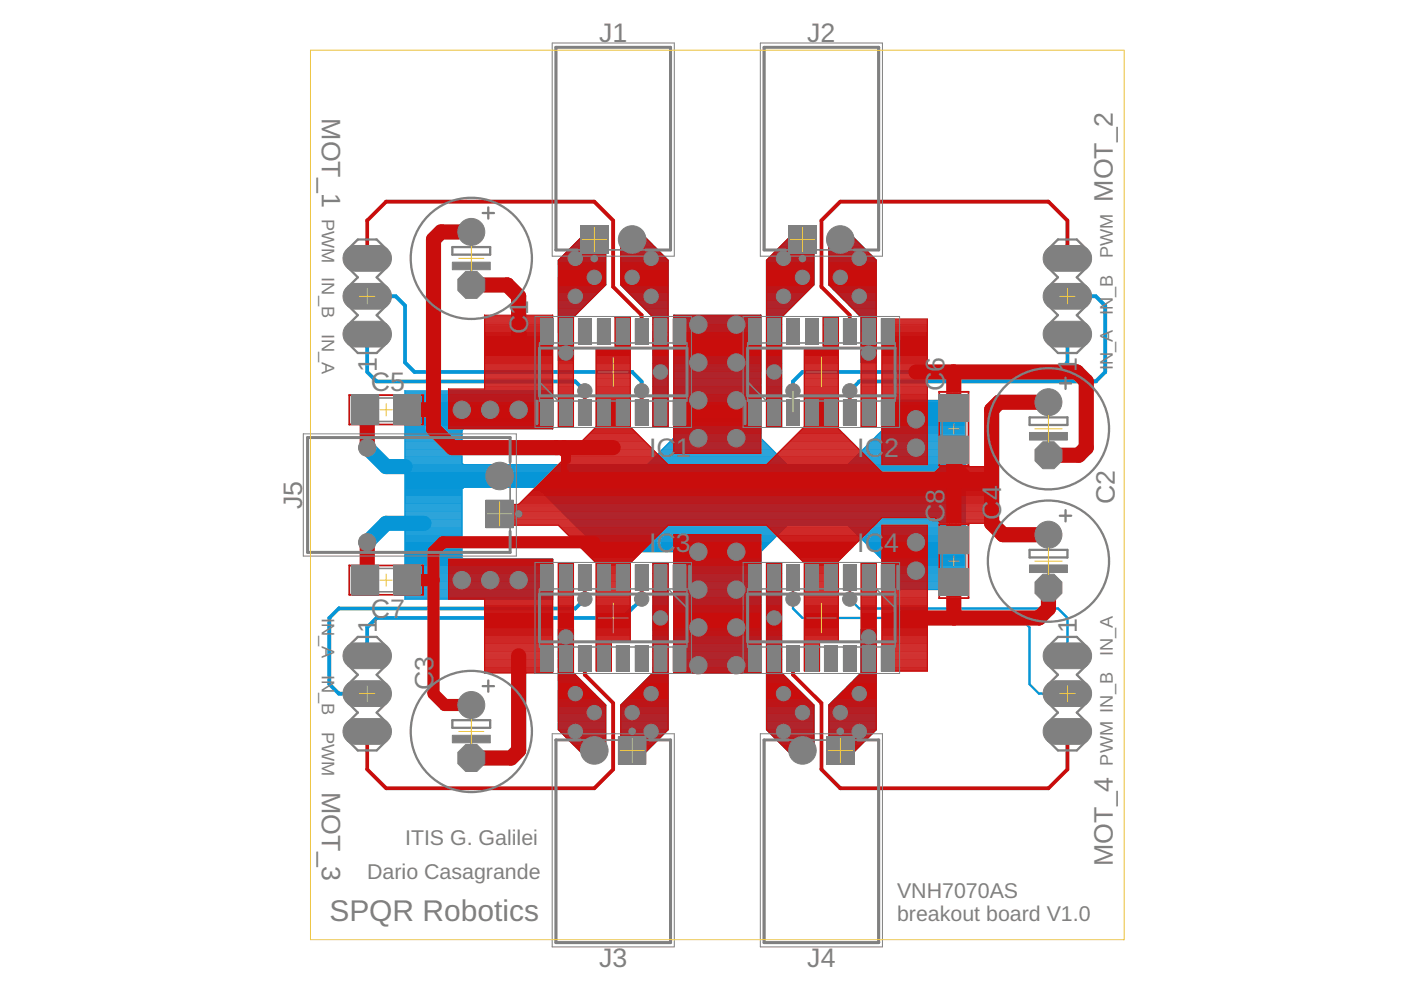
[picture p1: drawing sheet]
<svg xmlns="http://www.w3.org/2000/svg" width="297mm" height="210mm" viewBox="0 0 297 210" stroke-linecap="round" stroke-linejoin="round" font-family="sans-serif">
<defs><g id="words">
<text font-size="6.3" fill="#808080" x="69.8" y="195.2">SPQR Robotics</text>
<g font-size="5.7" fill="#808080">
<text x="127" y="8.9">J1</text>
<text x="171.1" y="8.9">J2</text>
<text x="68.2" y="25.1" transform="rotate(90 68.2 25.1)">MOT_1</text>
<text x="235.9" y="42.8" transform="rotate(-90 235.9 42.8)">MOT_2</text>
<text x="112" y="70.8" transform="rotate(-90 112 70.8)">C</text>
<text x="112" y="66.7" transform="rotate(-90 112 66.7)">1</text>
<text x="78.6" y="82.9">C5</text>
<text x="79.9" y="78.9" transform="rotate(-90 79.9 78.9)">1</text>
<text x="200.2" y="82.9" transform="rotate(-90 200.2 82.9)">C</text>
<text x="200.2" y="78.8" transform="rotate(-90 200.2 78.8)">6</text>
<text x="228.3" y="78.9" transform="rotate(-90 228.3 78.9)">1</text>
<text x="137.6" y="96.9">IC1</text>
<text x="181.8" y="96.9">IC</text>
<text x="187.4" y="96.9">2</text>
<text x="64.1" y="107.9" transform="rotate(-90 64.1 107.9)">J5</text>
<text x="200.2" y="106.9" transform="rotate(-90 200.2 106.9)">8</text>
<text x="236.3" y="106.9" transform="rotate(-90 236.3 106.9)">C2</text>
<text x="200.2" y="111" transform="rotate(-90 200.2 111)">C</text>
<text x="212.3" y="110.2" transform="rotate(-90 212.3 110.2)">C4</text>
<text x="137.6" y="117">IC</text>
<text x="143.3" y="117">3</text>
<text x="181.8" y="117">IC</text>
<text x="187.4" y="117">4</text>
<text x="78.6" y="131">C7</text>
<text x="79.9" y="134.2" transform="rotate(-90 79.9 134.2)">1</text>
<text x="228.3" y="134.2" transform="rotate(-90 228.3 134.2)">1</text>
<text x="91.9" y="146.3" transform="rotate(-90 91.9 146.3)">C3</text>
<text x="68.2" y="167.9" transform="rotate(90 68.2 167.9)">MOT_3</text>
<text x="235.9" y="183.6" transform="rotate(-90 235.9 183.6)">MOT_4</text>
<text x="127" y="205">J3</text>
<text x="171.2" y="205">J4</text>
</g>
<g font-size="4.5" fill="#808080">
<text x="85.9" y="179.2">ITIS G. Galilei</text>
<text x="77.9" y="186.4">Dario Casagrande</text>
<text x="190.2" y="190.4">VNH7070AS</text>
<text x="190.2" y="195.2">breakout board V1.0</text>
</g>
<g font-size="3.9" fill="#808080">
<text x="68.2" y="46.4" transform="rotate(90 68.2 46.4)">PWM</text>
<text x="68.2" y="58.8" transform="rotate(90 68.2 58.8)">IN_B</text>
<text x="235.9" y="54.8" transform="rotate(-90 235.9 54.8)">PWM</text>
<text x="68.2" y="70.8" transform="rotate(90 68.2 70.8)">IN_A</text>
<text x="235.9" y="66.8" transform="rotate(-90 235.9 66.8)">IN_B</text>
<text x="235.9" y="78.5" transform="rotate(-90 235.9 78.5)">IN_A</text>
<text x="68.2" y="131" transform="rotate(90 68.2 131)">IN_A</text>
<text x="68.2" y="143.1" transform="rotate(90 68.2 143.1)">IN_B</text>
<text x="235.9" y="139" transform="rotate(-90 235.9 139)">IN_A</text>
<text x="68.2" y="155.1" transform="rotate(90 68.2 155.1)">PWM</text>
<text x="235.9" y="162.3" transform="rotate(-90 235.9 162.3)">PWM IN_B</text>
</g>
</g></defs>
<g fill="none" stroke="#0696d7" stroke-width=".25">
<path d="M118.4 59.9h10M118.4 59.7h10M118.4 59.5h10M118.4 59.2h10M118.4 59h10M118.4 58.8h10M118.4 58.6h10M118.4 58.4h10M118.4 58.2h10M118.4 58h10M118.4 57.8h10M118.4 57.6h10"/>
<path d="M118.4 57.4h10M118.4 57.2h10M118.4 57h10M118.4 56.7h10M118.4 56.5h10M118.4 56.3h10M118.4 56.1h10M118.4 55.9h10M118.4 55.7h10M118.4 55.5h10M118.4 55.3h10M118.5 55.1h9.9"/>
<path d="M118.7 54.9h9.7M118.9 54.7h9.5M119.1 54.4h9.3M119.3 54.2h9.1M119.5 54h8.9M119.8 53.8h8.6M120 53.6h8.4M120.2 53.4h8.2M120.4 53.2h8M120.6 53h7.8M120.8 52.8h7.6M121 52.6h7.4"/>
<path d="M121.2 52.3h7.2M121.4 52.2h7M121.6 51.9h6.8M121.8 51.7h6.6M122 51.5h6.4M122.3 51.3h6.1M122.5 51.1h5.9M122.7 50.9h5.7M122.9 50.7h5.5M123.1 50.5h5.3M123.3 50.3h5.1M123.5 50.1h4.9"/>
<path d="M123.6 50h4.8v10.4l-6.8 6.8v9.3h-3.2v-21.3zM131.6 50h4.8l5.2 5.2v35.3h-3.1v-23.3l-6.9-6.8zM131.6 59.9h10M131.6 59.7h10M131.6 59.5h10M131.6 59.2h10M131.6 59h10M131.6 58.8h10M131.6 58.6h10M131.6 58.4h10M131.6 58.2h10M131.6 58h10"/>
<path d="M131.6 57.8h10M131.6 57.6h10M131.6 57.4h10M131.6 57.2h10M131.6 57h10M131.6 56.7h10M131.6 56.5h10M131.6 56.3h10M131.6 56.1h10M131.6 55.9h10M131.6 55.7h10M131.6 55.5h10"/>
<path d="M131.6 55.3h10M131.6 55.1h9.9M131.6 54.9h9.7M131.6 54.7h9.5M131.6 54.4h9.3M131.6 54.2h9.1M131.6 54h8.9M131.6 53.8h8.7M131.6 53.6h8.5M131.6 53.4h8.3M131.6 53.2h8.1M131.6 53h7.8"/>
<path d="M131.6 52.8h7.6M131.6 52.6h7.4M131.6 52.3h7.2M131.6 52.2h7M131.6 51.9h6.8M131.6 51.7h6.6M131.6 51.5h6.4M131.6 51.3h6.2M131.6 51.1h6M131.6 50.9h5.8M131.6 50.7h5.5M131.6 50.5h5.3"/>
<path d="M131.6 50.3h5.1M131.6 50.1h4.9M162.5 55.2l5.2-5.2h4.9v10.4l-6.9 6.8v23.3h-3.2zM162.5 59.9h10.1M162.5 59.7h10.1M162.5 59.5h10.1M162.5 59.2h10.1M162.5 59h10.1M162.5 58.8h10.1M162.5 58.6h10.1M162.5 58.4h10.1M162.5 58.2h10.1"/>
<path d="M162.5 58h10.1M162.5 57.8h10.1M162.5 57.6h10.1M162.5 57.4h10.1M162.5 57.2h10.1M162.5 57h10.1M162.5 56.7h10.1M162.5 56.5h10.1M162.5 56.3h10.1M162.5 56.1h10.1M162.5 55.9h10.1M162.5 55.7h10.1"/>
<path d="M162.5 55.5h10.1M162.5 55.3h10.1M162.6 55.1h10M162.8 54.9h9.8M163 54.7h9.6M163.3 54.4h9.3M163.5 54.2h9.1M163.7 54h8.9M163.9 53.8h8.7M164.1 53.6h8.5M164.3 53.4h8.3M164.5 53.2h8.1"/>
<path d="M164.7 53h7.9M164.9 52.8h7.7M165.1 52.6h7.5M165.4 52.3h7.2M165.6 52.2h7M165.8 51.9h6.8M166 51.7h6.6M166.2 51.5h6.4M166.4 51.3h6.2M166.6 51.1h6M166.8 50.9h5.8M167 50.7h5.6"/>
<path d="M167.2 50.5h5.4M167.4 50.3h5.2M167.6 50.1h5M175.7 50h4.9l5.2 5.2v21.7h-3.2v-9.7l-6.9-6.8zM175.7 59.9h10.1M175.7 59.7h10.1M175.7 59.5h10.1M175.7 59.2h10.1M175.7 59h10.1M175.7 58.8h10.1M175.7 58.6h10.1M175.7 58.4h10.1"/>
<path d="M175.7 58.2h10.1M175.7 58h10.1M175.7 57.8h10.1M175.7 57.6h10.1M175.7 57.4h10.1M175.7 57.2h10.1M175.7 57h10.1M175.7 56.7h10.1M175.7 56.5h10.1M175.7 56.3h10.1M175.7 56.1h10.1M175.7 55.9h10.1"/>
<path d="M175.7 55.7h10.1M175.7 55.5h10.1M175.7 55.3h10.1M175.7 55.1h10M175.7 54.9h9.8M175.7 54.7h9.6M175.7 54.4h9.3M175.7 54.2h9.1M175.7 54h8.9M175.7 53.8h8.7M175.7 53.6h8.5M175.7 53.4h8.3"/>
<path d="M175.7 53.2h8.1M175.7 53h7.9M175.7 52.8h7.7M175.7 52.6h7.5M175.7 52.3h7.2M175.7 52.2h7M175.7 51.9h6.8M175.7 51.7h6.6M175.7 51.5h6.4M175.7 51.3h6.2M175.7 51.1h6M175.7 50.9h5.8"/>
<path d="M175.7 50.7h5.6M175.7 50.5h5.4M175.7 50.3h5.2M175.7 50.1h5M118.4 76.4h3.2M118.4 76.2h3.2M118.4 76h3.2M118.4 75.8h3.2M118.4 75.5h3.2M118.4 75.4h3.2M118.4 75.1h3.2M118.4 74.9h3.2"/>
<path d="M118.4 74.7h3.2M118.4 74.5h3.2M118.4 74.3h3.2M118.4 74.1h3.2M118.4 73.9h3.2M118.4 73.7h3.2M118.4 73.5h3.2M118.4 73.3h3.2M118.4 73h3.2M118.4 72.8h3.2M118.4 72.6h3.2M118.4 72.4h3.2"/>
<path d="M118.4 72.2h3.2M118.4 72h3.2M118.4 71.8h3.2M118.4 71.6h3.2M118.4 71.4h3.2M118.4 71.2h3.2M118.4 71h3.2M118.4 70.7h3.2M118.4 70.5h3.2M118.4 70.3h3.2M118.4 70.1h3.2M118.4 69.9h3.2"/>
<path d="M118.4 69.7h3.2M118.4 69.5h3.2M118.4 69.3h3.2M118.4 69.1h3.2M118.4 68.9h3.2M118.4 68.7h3.2M118.4 68.5h3.2M118.4 68.2h3.2M118.4 68h3.2M118.4 67.8h3.2M118.4 67.6h3.2M118.4 67.4h3.2"/>
<path d="M118.4 67.2h3.2M118.4 67h3.4M118.4 66.8h3.6M118.4 66.6h3.9M118.4 66.4h4.1M118.4 66.1h4.3M118.4 65.9h4.5M118.4 65.7h4.7M118.4 65.5h4.9M118.4 65.3h5.1M118.4 65.1h5.3M118.4 64.9h5.5"/>
<path d="M118.4 64.7h5.7M118.4 64.5h5.9M118.4 64.3h6.1M118.4 64.1h6.4M118.4 63.8h6.6M118.4 63.6h6.8M118.4 63.4h7M118.4 63.2h7.2M118.4 63h7.4M118.4 62.8h7.6M118.4 62.6h7.8M118.4 62.4h8"/>
<path d="M118.4 62.2h8.2M118.4 62h8.5M118.4 61.8h8.7M118.4 61.6h8.9M118.4 61.3h9.1M118.4 61.1h9.3M118.4 60.9h9.5M118.4 60.7h9.7M118.4 60.5h9.9M118.4 60.3h10M118.4 60.1h10M131.6 60.3h10"/>
<path d="M131.6 60.1h10M131.7 60.5h9.9M131.9 60.7h9.7M132.1 60.9h9.5M132.4 61.1h9.2M132.5 61.3h9.1M132.8 61.6h8.8M133 61.8h8.6M133.2 62h8.4M133.4 62.2h8.2M133.6 62.4h8M133.8 62.6h7.8"/>
<path d="M134 62.8h7.6M134.2 63h7.4M134.4 63.2h7.2M134.6 63.4h7M134.9 63.6h6.7M135.1 63.8h6.5M135.3 64.1h6.3M135.5 64.3h6.1M135.7 64.5h5.9M135.9 64.7h5.7M136.1 64.9h5.5M136.3 65.1h5.3"/>
<path d="M136.5 65.3h5.1M136.7 65.5h4.9M136.9 65.7h4.7M137.2 65.9h4.4M137.4 66.1h4.2M137.6 66.4h4M137.8 66.6h3.8M138 66.8h3.6M138.2 67h3.4M138.4 67.2h3.2M138.5 79.9h3.1M138.5 79.7h3.1"/>
<path d="M138.5 79.5h3.1M138.5 79.3h3.1M138.5 79.1h3.1M138.5 78.9h3.1M138.5 78.7h3.1M138.5 78.5h3.1M138.5 78.3h3.1M138.5 78.1h3.1M138.5 77.9h3.1M138.5 77.6h3.1M138.5 77.4h3.1M138.5 77.2h3.1"/>
<path d="M138.5 77h3.1M138.5 76.8h3.1M138.5 76.6h3.1M138.5 76.4h3.1M138.5 76.2h3.1M138.5 76h3.1M138.5 75.8h3.1M138.5 75.5h3.1M138.5 75.4h3.1M138.5 75.1h3.1M138.5 74.9h3.1M138.5 74.7h3.1"/>
<path d="M138.5 74.5h3.1M138.5 74.3h3.1M138.5 74.1h3.1M138.5 73.9h3.1M138.5 73.7h3.1M138.5 73.5h3.1M138.5 73.3h3.1M138.5 73h3.1M138.5 72.8h3.1M138.5 72.6h3.1M138.5 72.4h3.1M138.5 72.2h3.1"/>
<path d="M138.5 72h3.1M138.5 71.8h3.1M138.5 71.6h3.1M138.5 71.4h3.1M138.5 71.2h3.1M138.5 71h3.1M138.5 70.7h3.1M138.5 70.5h3.1M138.5 70.3h3.1M138.5 70.1h3.1M138.5 69.9h3.1M138.5 69.7h3.1"/>
<path d="M138.5 69.5h3.1M138.5 69.3h3.1M138.5 69.1h3.1M138.5 68.9h3.1M138.5 68.7h3.1M138.5 68.5h3.1M138.5 68.2h3.1M138.5 68h3.1M138.5 67.8h3.1M138.5 67.6h3.1M138.5 67.4h3.1M142.9 79.9h18.4"/>
<path d="M142.9 79.7h18.4M142.9 79.5h18.4M142.9 79.3h18.4M142.9 79.1h18.4M142.9 78.9h18.4M142.9 78.7h18.4M142.9 78.5h18.4M142.9 78.3h18.4M142.9 78.1h18.4M142.9 77.9h18.4M142.9 77.6h18.4M142.9 77.4h18.4"/>
<path d="M142.9 77.2h18.4M142.9 77h18.4M142.9 76.8h18.4M142.9 76.6h18.4M142.9 76.4h18.4M142.9 76.2h18.4M142.9 76h18.4M142.9 75.8h18.4M142.9 75.5h18.4M142.9 75.4h18.4M142.9 75.1h18.4M142.9 74.9h18.4"/>
<path d="M142.9 74.7h18.4M142.9 74.5h18.4M142.9 74.3h18.4M142.9 74.1h18.4M142.9 73.9h18.4M142.9 73.7h18.4M142.9 73.5h18.4M142.9 73.3h18.4M142.9 73h18.4M142.9 72.8h18.4M142.9 72.6h18.4M142.9 72.4h18.4"/>
<path d="M142.9 72.2h18.4M142.9 72h18.4M142.9 71.8h18.4M142.9 71.6h18.4M142.9 71.4h18.4M142.9 71.2h18.4M142.9 71h18.4M142.9 70.7h18.4M142.9 70.5h18.4M142.9 70.3h18.4M142.9 70.1h18.4M142.9 69.9h18.4"/>
<path d="M142.9 69.7h18.4M142.9 69.5h18.4M142.9 69.3h18.4M142.9 69.1h18.4M142.9 68.9h18.4M142.9 68.7h18.4M142.9 68.5h18.4M142.9 68.2h18.4M142.9 68h18.4M142.9 67.8h18.4M142.9 67.6h18.4M142.9 67.4h18.4"/>
<path d="M142.9 67.2h18.4M142.9 67h18.4M162.5 79.9h3.2M162.5 79.7h3.2M162.5 79.5h3.2M162.5 79.3h3.2M162.5 79.1h3.2M162.5 78.9h3.2M162.5 78.7h3.2M162.5 78.5h3.2M162.5 78.3h3.2M162.5 78.1h3.2"/>
<path d="M162.5 77.9h3.2M162.5 77.6h3.2M162.5 77.4h3.2M162.5 77.2h3.2M162.5 77h3.2M162.5 76.8h3.2M162.5 76.6h3.2M162.5 76.4h3.2M162.5 76.2h3.2M162.5 76h3.2M162.5 75.8h3.2M162.5 75.5h3.2"/>
<path d="M162.5 75.4h3.2M162.5 75.1h3.2M162.5 74.9h3.2M162.5 74.7h3.2M162.5 74.5h3.2M162.5 74.3h3.2M162.5 74.1h3.2M162.5 73.9h3.2M162.5 73.7h3.2M162.5 73.5h3.2M162.5 73.3h3.2M162.5 73h3.2"/>
<path d="M162.5 72.8h3.2M162.5 72.6h3.2M162.5 72.4h3.2M162.5 72.2h3.2M162.5 72h3.2M162.5 71.8h3.2M162.5 71.6h3.2M162.5 71.4h3.2M162.5 71.2h3.2M162.5 71h3.2M162.5 70.7h3.2M162.5 70.5h3.2"/>
<path d="M162.5 70.3h3.2M162.5 70.1h3.2M162.5 69.9h3.2M162.5 69.7h3.2M162.5 69.5h3.2M162.5 69.3h3.2M162.5 69.1h3.2M162.5 68.9h3.2M162.5 68.7h3.2M162.5 68.5h3.2M162.5 68.2h3.2M162.5 68h3.2"/>
<path d="M162.5 67.8h3.2M162.5 67.6h3.2M162.5 67.4h3.2M162.5 67.2h3.3M162.5 67h3.5M162.5 66.8h3.7M162.5 66.6h3.9M162.5 66.4h4.1M162.5 66.1h4.3M162.5 65.9h4.5M162.5 65.7h4.7M162.5 65.5h4.9"/>
<path d="M162.5 65.3h5.1M162.5 65.1h5.4M162.5 64.9h5.6M162.5 64.7h5.8M162.5 64.5h6M162.5 64.3h6.2M162.5 64.1h6.4M162.5 63.8h6.6M162.5 63.6h6.8M162.5 63.4h7M162.5 63.2h7.2M162.5 63h7.4"/>
<path d="M162.5 62.8h7.6M162.5 62.6h7.8M162.5 62.4h8.1M162.5 62.2h8.3M162.5 62h8.5M162.5 61.8h8.7M162.5 61.6h8.9M162.5 61.3h9.1M162.5 61.1h9.3M162.5 60.9h9.5M162.5 60.7h9.7M162.5 60.5h9.9"/>
<path d="M162.5 60.3h10.1M162.5 60.1h10.1M175.7 60.3h10.1M175.7 60.1h10.1M175.9 60.5h9.9M176.1 60.7h9.7M176.3 60.9h9.5M176.5 61.1h9.3M176.7 61.3h9.1M176.9 61.6h8.9M177.1 61.8h8.7M177.3 62h8.5"/>
<path d="M177.5 62.2h8.3M177.7 62.4h8.1M177.9 62.6h7.9M178.2 62.8h7.6M178.4 63h7.4M178.6 63.2h7.2M178.8 63.4h7M179 63.6h6.8M179.2 63.8h6.6M179.4 64.1h6.4M179.6 64.3h6.2M179.8 64.5h6"/>
<path d="M180 64.7h5.8M180.2 64.9h5.6M180.4 65.1h5.4M180.7 65.3h5.1M180.9 65.5h4.9M181.1 65.7h4.7M181.3 65.9h4.5M181.5 66.1h4.3M181.7 66.4h4.1M181.9 66.6h3.9M182.1 66.8h3.7M182.3 67h3.5"/>
<path d="M182.5 67.2h3.3M182.6 76.8h3.2M182.6 76.6h3.2M182.6 76.4h3.2M182.6 76.2h3.2M182.6 76h3.2M182.6 75.8h3.2M182.6 75.5h3.2M182.6 75.4h3.2M182.6 75.1h3.2M182.6 74.9h3.2M182.6 74.7h3.2"/>
<path d="M182.6 74.5h3.2M182.6 74.3h3.2M182.6 74.1h3.2M182.6 73.9h3.2M182.6 73.7h3.2M182.6 73.5h3.2M182.6 73.3h3.2M182.6 73h3.2M182.6 72.8h3.2M182.6 72.6h3.2M182.6 72.4h3.2M182.6 72.2h3.2"/>
<path d="M182.6 72h3.2M182.6 71.8h3.2M182.6 71.6h3.2M182.6 71.4h3.2M182.6 71.2h3.2M182.6 71h3.2M182.6 70.7h3.2M182.6 70.5h3.2M182.6 70.3h3.2M182.6 70.1h3.2M182.6 69.9h3.2M182.6 69.7h3.2"/>
<path d="M182.6 69.5h3.2M182.6 69.3h3.2M182.6 69.1h3.2M182.6 68.9h3.2M182.6 68.7h3.2M182.6 68.5h3.2M182.6 68.2h3.2M182.6 68h3.2M182.6 67.8h3.2M182.6 67.6h3.2M182.6 67.4h3.2M85.9 98.5h118.7"/>
<path d="M85.9 99.8h118.7M85.9 99.6h118.7M85.9 99.4h118.7M85.9 99.2h118.7M85.9 99h118.7M85.9 98.7h118.7M85.9 98.3h12.2M85.9 98.1h12M85.9 97.9h12M85.9 97.7h12M85.9 97.5h12M85.9 97.3h12"/>
<path d="M85.9 97.1h12M85.9 96.9h12M85.9 96.7h12M85.9 96.5h12M85.9 96.2h12M85.9 96h12M85.9 95.8h12M85.9 95.6h12M85.9 95.4h12M85.9 95.2h12M85.9 95h12M85.9 94.8h12"/>
<path d="M85.9 94.6h12M85.9 94.4h12M85.9 94.1h12M85.9 93.9h12M85.9 93.7h12M85.9 93.5h12M85.9 93.3h12M85.9 93.1h12M85.9 92.9h12M85.9 92.7h12M85.9 92.5h12M85.9 92.3h12"/>
<path d="M85.9 92.1h12M85.9 91.9h12M85.9 91.7h12M85.9 91.4h12M85.9 91.2h12.1M85.9 91h12.3M85.9 90.8h31.3M85.9 90.6h31.3M85.9 90.4h31.3M85.9 90.2h31.3M85.9 90h31.3M85.9 89.8h31.3"/>
<path d="M85.9 89.6h31.3M85.9 89.3h31.3M85.9 89.1h31.3M85.9 88.9h31.3M85.9 88.7h31.3M85.9 88.5h31.3M85.9 88.3h31.3M85.9 88.1h31.3M85.9 87.9h31.3M85.9 87.7h31.3M85.9 87.5h31.3M85.9 87.2h31.3"/>
<path d="M85.9 87h31.3M85.9 86.8h31.3M85.9 86.6h31.3M85.9 86.4h31.3M85.9 86.2h31.3M85.9 86h31.3M85.9 85.8h31.3M85.9 85.6h31.3M85.9 85.4h31.3M85.9 85.2h31.3M85.9 85h31.3M85.9 84.8h31.3"/>
<path d="M85.9 84.5h31.3M85.9 84.3h31.3M85.9 84.1h31.3M85.9 83.9h31.3M85.9 83.7h31.3M85.9 83.5h31.3M85.9 83.3h31.3M85.9 83.1h31.3M97.9 98.1v-6.8l.4-.4h18.9v-8h-31.3v44.1h31.3v-8.4h-31.3M97.9 98.1l.4 .4M105.9 98.5v4.8M137.4 98.3h29.3"/>
<path d="M137.6 98.1h28.9M137.8 97.9h28.5M138 97.7h28.1M138.3 97.5h27.6M138.5 90.4h3.1M138.5 90.2h3.1M138.5 90h3.1M138.5 89.8h3.1M138.5 89.6h3.1M138.5 89.3h3.1M138.5 89.1h3.1M138.5 88.9h3.1"/>
<path d="M138.5 88.7h3.1M138.5 88.5h3.1M138.5 88.3h3.1M138.5 88.1h3.1M138.5 87.9h3.1M138.5 87.7h3.1M138.5 87.5h3.1M138.5 87.2h3.1M138.5 87h3.1M138.5 86.8h3.1M138.5 86.6h3.1M138.5 86.4h3.1"/>
<path d="M138.5 86.2h3.1M138.5 86h3.1M138.5 85.8h3.1M138.5 85.6h3.1M138.5 85.4h3.1M138.5 85.2h3.1M138.5 85h3.1M138.5 84.8h3.1M138.5 84.5h3.1M138.5 84.3h3.1M138.5 84.1h3.1M138.5 83.9h3.1"/>
<path d="M138.5 83.7h3.1M138.5 83.5h3.1M138.5 83.3h3.1M138.5 83.1h3.1M138.5 82.9h3.1M138.5 82.7h3.1M138.5 82.4h3.1M138.5 82.2h3.1M138.5 82h3.1M138.5 81.8h3.1M138.5 81.6h3.1M138.5 81.4h3.1"/>
<path d="M138.5 81.2h3.1M138.5 81h3.1M138.5 80.8h3.1M138.5 80.6h3.1M138.5 80.3h3.1M138.5 80.2h3.1M138.5 97.3h27.2M138.7 97.1h26.8M138.9 96.9h26.4M139.1 96.7h26M139.3 96.5h25.5M139.5 96.2h25.2"/>
<path d="M139.7 96h24.7M139.9 95.8h24.3M140.1 95.6h23.9M140.4 95.4h23.4M140.6 95.2h23M140.8 95h22.6M141 94.8h22.2M141.2 94.6h21.8M141.4 94.4h21.4M141.6 94.1h21M141.8 93.9h20.5M142 93.7h20.1"/>
<path d="M142.2 93.5h19.7M142.5 93.3h19.2M142.7 93.1h18.8M142.9 92.9l-5.7 5.6M142.9 92.9v-26.1h18.4v26.1M142.9 92.9h18.4M142.9 92.7h18.4M142.9 92.5h18.4M142.9 92.3h18.4M142.9 92.1h18.4M142.9 91.9h18.4M142.9 91.7h18.4"/>
<path d="M142.9 91.4h18.4M142.9 91.2h18.4M142.9 91h18.4M142.9 90.8h18.4M142.9 90.6h18.4M142.9 90.4h18.4M142.9 90.2h18.4M142.9 90h18.4M142.9 89.8h18.4M142.9 89.6h18.4M142.9 89.3h18.4M142.9 89.1h18.4"/>
<path d="M142.9 88.9h18.4M142.9 88.7h18.4M142.9 88.5h18.4M142.9 88.3h18.4M142.9 88.1h18.4M142.9 87.9h18.4M142.9 87.7h18.4M142.9 87.5h18.4M142.9 87.2h18.4M142.9 87h18.4M142.9 86.8h18.4M142.9 86.6h18.4"/>
<path d="M142.9 86.4h18.4M142.9 86.2h18.4M142.9 86h18.4M142.9 85.8h18.4M142.9 85.6h18.4M142.9 85.4h18.4M142.9 85.2h18.4M142.9 85h18.4M142.9 84.8h18.4M142.9 84.5h18.4M142.9 84.3h18.4M142.9 84.1h18.4"/>
<path d="M142.9 83.9h18.4M142.9 83.7h18.4M142.9 83.5h18.4M142.9 83.3h18.4M142.9 83.1h18.4M142.9 82.9h18.4M142.9 82.7h18.4M142.9 82.4h18.4M142.9 82.2h18.4M142.9 82h18.4M142.9 81.8h18.4M142.9 81.6h18.4"/>
<path d="M142.9 81.4h18.4M142.9 81.2h18.4M142.9 81h18.4M142.9 80.8h18.4M142.9 80.6h18.4M142.9 80.3h18.4M142.9 80.2h18.4M161.3 92.9l5.6 5.6M162.5 90.4h3.2M162.5 90.2h3.2M162.5 90h3.2M162.5 89.8h3.2"/>
<path d="M162.5 89.6h3.2M162.5 89.3h3.2M162.5 89.1h3.2M162.5 88.9h3.2M162.5 88.7h3.2M162.5 88.5h3.2M162.5 88.3h3.2M162.5 88.1h3.2M162.5 87.9h3.2M162.5 87.7h3.2M162.5 87.5h3.2M162.5 87.2h3.2"/>
<path d="M162.5 87h3.2M162.5 86.8h3.2M162.5 86.6h3.2M162.5 86.4h3.2M162.5 86.2h3.2M162.5 86h3.2M162.5 85.8h3.2M162.5 85.6h3.2M162.5 85.4h3.2M162.5 85.2h3.2M162.5 85h3.2M162.5 84.8h3.2"/>
<path d="M162.5 84.5h3.2M162.5 84.3h3.2M162.5 84.1h3.2M162.5 83.9h3.2M162.5 83.7h3.2M162.5 83.5h3.2M162.5 83.3h3.2M162.5 83.1h3.2M162.5 82.9h3.2M162.5 82.7h3.2M162.5 82.4h3.2M162.5 82.2h3.2"/>
<path d="M162.5 82h3.2M162.5 81.8h3.2M162.5 81.6h3.2M162.5 81.4h3.2M162.5 81.2h3.2M162.5 81h3.2M162.5 80.8h3.2M162.5 80.6h3.2M162.5 80.3h3.2M162.5 80.2h3.2M179.8 98.5l7.2-7.2v-6.4h17.6v40.1h-17.6v-6.4M180 98.3h24.6"/>
<path d="M180.2 98.1h24.4M180.4 97.9h24.2M180.6 97.7h24M180.8 97.5h23.8M181 97.3h23.6M181.2 97.1h23.4M181.4 96.9h23.2M181.6 96.7h23M181.8 96.5h22.8M182.1 96.2h22.5M182.3 96h22.3M182.5 95.8h22.1"/>
<path d="M182.7 95.6h21.9M182.9 95.4h21.7M183.1 95.2h21.5M183.3 95h21.3M183.5 94.8h21.1M183.7 94.6h20.9M183.9 94.4h20.7M184.1 94.1h20.5M184.3 93.9h20.3M184.6 93.7h20M184.8 93.5h19.8M185 93.3h19.6"/>
<path d="M185.2 93.1h19.4M185.4 92.9h19.2M185.6 92.7h19M185.8 92.5h18.8M186 92.3h18.6M186.2 92.1h18.4M186.4 91.9h18.2M186.6 91.7h18M186.9 91.4h17.7M187 91.2h17.6M187 91h17.6M187 90.8h17.6"/>
<path d="M187 90.6h17.6M187 90.4h17.6M187 90.2h17.6M187 90h17.6M187 89.8h17.6M187 89.6h17.6M187 89.3h17.6M187 89.1h17.6M187 88.9h17.6M187 88.7h17.6M187 88.5h17.6M187 88.3h17.6"/>
<path d="M187 88.1h17.6M187 87.9h17.6M187 87.7h17.6M187 87.5h17.6M187 87.2h17.6M187 87h17.6M187 86.8h17.6M187 86.6h17.6M187 86.4h17.6M187 86.2h17.6M187 86h17.6M187 85.8h17.6"/>
<path d="M187 85.6h17.6M187 85.4h17.6M187 85.2h17.6M187 85h17.6M85.9 103.4h118.7M85.9 119.9h31.3M85.9 119.7h31.3M85.9 119.4h31.3M85.9 119.2h31.3M85.9 119h31.3M85.9 118.8h31.3M85.9 118.4h12.2"/>
<path d="M85.9 118.2h12M85.9 118h12M85.9 117.8h12M85.9 117.6h12M85.9 117.3h12M85.9 117.1h12M85.9 116.9h12M85.9 116.7h12M85.9 116.5h12M85.9 116.3h12M85.9 116.1h12M85.9 115.9h12"/>
<path d="M85.9 115.7h12M85.9 115.5h12M85.9 115.3h12M85.9 115h12M85.9 114.9h12M85.9 114.6h12M85.9 114.4h12M85.9 114.2h12M85.9 114h12M85.9 113.8h12M85.9 113.6h12M85.9 113.4h12"/>
<path d="M85.9 113.2h12M85.9 113h12M85.9 112.8h12M85.9 112.5h12M85.9 112.3h12M85.9 112.1h12M85.9 111.9h12M85.9 111.7h12M85.9 111.5h12M85.9 111.3h12M85.9 111.1h12M85.9 110.9h12"/>
<path d="M85.9 110.7h12M85.9 110.4h12M85.9 110.2h12M85.9 110h12M85.9 109.8h12M85.9 109.6h12M85.9 109.4h12M85.9 109.2h12M85.9 109h12M85.9 108.8h12M85.9 108.6h12M85.9 108.4h12"/>
<path d="M85.9 108.2h12M85.9 107.9h12M85.9 107.7h12M85.9 107.5h12M85.9 107.3h12M85.9 107.1h12M85.9 106.9h12M85.9 106.7h12M85.9 106.5h12M85.9 106.3h12M85.9 106.1h12M85.9 105.9h12"/>
<path d="M85.9 105.6h12M85.9 105.4h12M85.9 105.2h12M85.9 105h12M85.9 104.8h12M85.9 104.6h12M85.9 104.4h12M85.9 104.2h12M85.9 104h12M85.9 103.8h12M85.9 103.5h12.2M85.9 103.1h118.7"/>
<path d="M85.9 102.9h118.7M85.9 102.7h118.7M85.9 102.5h118.7M85.9 102.3h118.7M85.9 102.1h118.7M85.9 101.9h118.7M85.9 101.7h118.7M85.9 101.5h118.7M85.9 101.3h118.7M85.9 101h118.7M85.9 100.8h118.7M85.9 100.6h118.7"/>
<path d="M85.9 100.4h118.7M85.9 100.2h118.7M85.9 100h118.7M97.9 118.2l.4 .4M98.3 103.3l-.4 .4v14.5M114 103.3l13.6 13.7h15.3v25.7h18.4v-25.7l5.6-5.6h12.9l7.2 7.2M114.2 103.5h90.4M114.4 103.8h90.2M114.6 104h90M114.8 104.2h89.8M115 104.4h89.6M115.2 104.6h89.4"/>
<path d="M115.4 104.8h89.2M115.7 105h88.9M115.9 105.2h88.7M116.1 105.4h88.5M116.3 105.6h88.3M116.5 105.9h88.1M116.7 106.1h87.9M116.9 106.3h87.7M117.1 106.5h87.5M117.3 106.7h87.3M117.5 106.9h87.1M117.7 107.1h86.9"/>
<path d="M117.9 107.3h86.7M118.2 107.5h86.4M118.4 107.7h86.2M118.6 107.9h86M118.8 108.2h85.8M119 108.4h85.6M119.2 108.6h85.4M119.4 108.8h85.2M119.6 109h85M119.8 109.2h84.8M120 109.4h84.6M120.2 109.6h84.4"/>
<path d="M120.5 109.8h84.1M120.7 110h83.9M120.9 110.2h83.7M121.1 110.4h83.5M121.3 110.7h83.3M121.5 110.9h83.1M121.7 111.1h82.9M121.9 111.3h82.7M122.1 111.5h44.7M122.3 111.7h44.3M122.5 111.9h43.9M122.7 112.1h43.5"/>
<path d="M123 112.3h42.9M123.2 112.5h42.6M123.4 112.8h42.1M123.6 113h41.7M123.8 113.2h41.3M124 113.4h40.9M124.2 113.6h40.5M124.4 113.8h40.1M124.6 114h39.7M124.8 114.2h39.3M125.1 114.4h38.8M125.3 114.6h38.4"/>
<path d="M125.5 114.9h37.9M125.7 115h37.5M125.9 115.3h37.1M126.1 115.5h36.7M126.3 115.7h36.3M126.5 115.9h35.9M126.7 116.1h35.5M126.9 116.3h35.1M127.1 116.5h34.7M127.4 116.7h34.2M127.6 116.9h33.8M138.5 119.9h3.1"/>
<path d="M138.5 119.7h3.1M138.5 119.4h3.1M138.5 119.4h3.1v35.3l-5.2 5.2h-4.8v-10.4l6.9-6.8zM142.9 119.9h18.4M142.9 119.7h18.4M142.9 119.4h18.4M142.9 119.2h18.4M142.9 119h18.4M142.9 118.8h18.4M142.9 118.6h18.4M142.9 118.4h18.4M142.9 118.2h18.4"/>
<path d="M142.9 118h18.4M142.9 117.8h18.4M142.9 117.6h18.4M142.9 117.3h18.4M142.9 117.1h18.4M162.5 119.9h3.2M162.5 119.7h3.2M162.5 119.4h3.2M162.5 119.4h3.2v23.3l6.9 6.8v10.4h-4.9l-5.2-5.2zM179.9 111.5h24.7M180.1 111.7h24.5M180.3 111.9h24.3"/>
<path d="M180.5 112.1h24.1M180.7 112.3h23.9M181 112.5h23.6M181.2 112.8h23.4M181.4 113h23.2M181.6 113.2h23M181.8 113.4h22.8M182 113.6h22.6M182.2 113.8h22.4M182.4 114h22.2M182.6 114.2h22M182.8 114.4h21.8"/>
<path d="M183 114.6h21.6M183.2 114.9h21.4M183.5 115h21.1M183.7 115.3h20.9M183.9 115.5h20.7M184.1 115.7h20.5M184.3 115.9h20.3M184.5 116.1h20.1M184.7 116.3h19.9M184.9 116.5h19.7M185.1 116.7h19.5M185.3 116.9h19.3"/>
<path d="M185.5 117.1h19.1M185.8 117.3h18.8M186 117.6h18.6M186.2 117.8h18.4M186.4 118h18.2M186.6 118.2h18M186.8 118.4h17.8M187 119.9h17.6M187 119.7h17.6M187 119.4h17.6M187 119.2h17.6M187 119h17.6"/>
<path d="M187 118.8h17.6M187 118.6h17.6M85.9 127h31.3M85.9 126.7h31.3M85.9 126.6h31.3M85.9 126.3h31.3M85.9 126.1h31.3M85.9 125.9h31.3M85.9 125.7h31.3M85.9 125.5h31.3M85.9 125.3h31.3M85.9 125.1h31.3"/>
<path d="M85.9 124.9h31.3M85.9 124.7h31.3M85.9 124.5h31.3M85.9 124.2h31.3M85.9 124h31.3M85.9 123.8h31.3M85.9 123.6h31.3M85.9 123.4h31.3M85.9 123.2h31.3M85.9 123h31.3M85.9 122.8h31.3M85.9 122.6h31.3"/>
<path d="M85.9 122.4h31.3M85.9 122.2h31.3M85.9 121.9h31.3M85.9 121.7h31.3M85.9 121.5h31.3M85.9 121.3h31.3M85.9 121.1h31.3M85.9 120.9h31.3M85.9 120.7h31.3M85.9 120.5h31.3M85.9 120.3h31.3M85.9 120.1h31.3"/>
<path d="M118.4 139.9h3.2M118.4 139.7h3.2M118.4 139.5h3.2M118.4 139.3h3.2M118.4 139.1h3.2M118.4 138.9h3.2M118.4 138.7h3.2M118.4 138.5h3.2M118.4 138.2h3.2M118.4 138h3.2M118.4 137.8h3.2M118.4 137.6h3.2"/>
<path d="M118.4 137.4h3.2M118.4 137.2h3.2M118.4 137h3.2M118.4 136.8h3.2M118.4 136.6h3.2M118.4 136.4h3.2M118.4 136.2h3.2M118.4 136h3.2M118.4 135.7h3.2M118.4 135.5h3.2M118.4 135.3h3.2M118.4 135.1h3.2"/>
<path d="M118.4 134.9h3.2M118.4 134.7h3.2M118.4 134.5h3.2M118.4 134.3h3.2M118.4 134.1h3.2M118.4 133.9h3.2M118.4 133.6h3.2M118.4 133.4h3.2v9.3l6.8 6.8v10.4h-4.8l-5.2-5.2zM138.5 139.9h3.1M138.5 139.7h3.1M138.5 139.5h3.1M138.5 139.3h3.1"/>
<path d="M138.5 139.1h3.1M138.5 138.9h3.1M138.5 138.7h3.1M138.5 138.5h3.1M138.5 138.2h3.1M138.5 138h3.1M138.5 137.8h3.1M138.5 137.6h3.1M138.5 137.4h3.1M138.5 137.2h3.1M138.5 137h3.1M138.5 136.8h3.1"/>
<path d="M138.5 136.6h3.1M138.5 136.4h3.1M138.5 136.2h3.1M138.5 136h3.1M138.5 135.7h3.1M138.5 135.5h3.1M138.5 135.3h3.1M138.5 135.1h3.1M138.5 134.9h3.1M138.5 134.7h3.1M138.5 134.5h3.1M138.5 134.3h3.1"/>
<path d="M138.5 134.1h3.1M138.5 133.9h3.1M138.5 133.6h3.1M138.5 133.4h3.1M138.5 133.2h3.1M138.5 133h3.1M138.5 132.8h3.1M138.5 132.6h3.1M138.5 132.4h3.1M138.5 132.2h3.1M138.5 132h3.1M138.5 131.8h3.1"/>
<path d="M138.5 131.6h3.1M138.5 131.4h3.1M138.5 131.1h3.1M138.5 130.9h3.1M138.5 130.7h3.1M138.5 130.5h3.1M138.5 130.3h3.1M138.5 130.1h3.1M138.5 129.9h3.1M138.5 129.7h3.1M138.5 129.5h3.1M138.5 129.3h3.1"/>
<path d="M138.5 129.1h3.1M138.5 128.8h3.1M138.5 128.6h3.1M138.5 128.4h3.1M138.5 128.2h3.1M138.5 128h3.1M138.5 127.8h3.1M138.5 127.6h3.1M138.5 127.4h3.1M138.5 127.2h3.1M138.5 127h3.1M138.5 126.7h3.1"/>
<path d="M138.5 126.6h3.1M138.5 126.3h3.1M138.5 126.1h3.1M138.5 125.9h3.1M138.5 125.7h3.1M138.5 125.5h3.1M138.5 125.3h3.1M138.5 125.1h3.1M138.5 124.9h3.1M138.5 124.7h3.1M138.5 124.5h3.1M138.5 124.2h3.1"/>
<path d="M138.5 124h3.1M138.5 123.8h3.1M138.5 123.6h3.1M138.5 123.4h3.1M138.5 123.2h3.1M138.5 123h3.1M138.5 122.8h3.1M138.5 122.6h3.1M138.5 122.4h3.1M138.5 122.2h3.1M138.5 121.9h3.1M138.5 121.7h3.1"/>
<path d="M138.5 121.5h3.1M138.5 121.3h3.1M138.5 121.1h3.1M138.5 120.9h3.1M138.5 120.7h3.1M138.5 120.5h3.1M138.5 120.3h3.1M138.5 120.1h3.1M142.9 139.9h18.4M142.9 139.7h18.4M142.9 139.5h18.4M142.9 139.3h18.4"/>
<path d="M142.9 139.1h18.4M142.9 138.9h18.4M142.9 138.7h18.4M142.9 138.5h18.4M142.9 138.2h18.4M142.9 138h18.4M142.9 137.8h18.4M142.9 137.6h18.4M142.9 137.4h18.4M142.9 137.2h18.4M142.9 137h18.4M142.9 136.8h18.4"/>
<path d="M142.9 136.6h18.4M142.9 136.4h18.4M142.9 136.2h18.4M142.9 136h18.4M142.9 135.7h18.4M142.9 135.5h18.4M142.9 135.3h18.4M142.9 135.1h18.4M142.9 134.9h18.4M142.9 134.7h18.4M142.9 134.5h18.4M142.9 134.3h18.4"/>
<path d="M142.9 134.1h18.4M142.9 133.9h18.4M142.9 133.6h18.4M142.9 133.4h18.4M142.9 133.2h18.4M142.9 133h18.4M142.9 132.8h18.4M142.9 132.6h18.4M142.9 132.4h18.4M142.9 132.2h18.4M142.9 132h18.4M142.9 131.8h18.4"/>
<path d="M142.9 131.6h18.4M142.9 131.4h18.4M142.9 131.1h18.4M142.9 130.9h18.4M142.9 130.7h18.4M142.9 130.5h18.4M142.9 130.3h18.4M142.9 130.1h18.4M142.9 129.9h18.4M142.9 129.7h18.4M142.9 129.5h18.4M142.9 129.3h18.4"/>
<path d="M142.9 129.1h18.4M142.9 128.8h18.4M142.9 128.6h18.4M142.9 128.4h18.4M142.9 128.2h18.4M142.9 128h18.4M142.9 127.8h18.4M142.9 127.6h18.4M142.9 127.4h18.4M142.9 127.2h18.4M142.9 127h18.4M142.9 126.7h18.4"/>
<path d="M142.9 126.6h18.4M142.9 126.3h18.4M142.9 126.1h18.4M142.9 125.9h18.4M142.9 125.7h18.4M142.9 125.5h18.4M142.9 125.3h18.4M142.9 125.1h18.4M142.9 124.9h18.4M142.9 124.7h18.4M142.9 124.5h18.4M142.9 124.2h18.4"/>
<path d="M142.9 124h18.4M142.9 123.8h18.4M142.9 123.6h18.4M142.9 123.4h18.4M142.9 123.2h18.4M142.9 123h18.4M142.9 122.8h18.4M142.9 122.6h18.4M142.9 122.4h18.4M142.9 122.2h18.4M142.9 121.9h18.4M142.9 121.7h18.4"/>
<path d="M142.9 121.5h18.4M142.9 121.3h18.4M142.9 121.1h18.4M142.9 120.9h18.4M142.9 120.7h18.4M142.9 120.5h18.4M142.9 120.3h18.4M142.9 120.1h18.4M162.5 139.9h3.2M162.5 139.7h3.2M162.5 139.5h3.2M162.5 139.3h3.2"/>
<path d="M162.5 139.1h3.2M162.5 138.9h3.2M162.5 138.7h3.2M162.5 138.5h3.2M162.5 138.2h3.2M162.5 138h3.2M162.5 137.8h3.2M162.5 137.6h3.2M162.5 137.4h3.2M162.5 137.2h3.2M162.5 137h3.2M162.5 136.8h3.2"/>
<path d="M162.5 136.6h3.2M162.5 136.4h3.2M162.5 136.2h3.2M162.5 136h3.2M162.5 135.7h3.2M162.5 135.5h3.2M162.5 135.3h3.2M162.5 135.1h3.2M162.5 134.9h3.2M162.5 134.7h3.2M162.5 134.5h3.2M162.5 134.3h3.2"/>
<path d="M162.5 134.1h3.2M162.5 133.9h3.2M162.5 133.6h3.2M162.5 133.4h3.2M162.5 133.2h3.2M162.5 133h3.2M162.5 132.8h3.2M162.5 132.6h3.2M162.5 132.4h3.2M162.5 132.2h3.2M162.5 132h3.2M162.5 131.8h3.2"/>
<path d="M162.5 131.6h3.2M162.5 131.4h3.2M162.5 131.1h3.2M162.5 130.9h3.2M162.5 130.7h3.2M162.5 130.5h3.2M162.5 130.3h3.2M162.5 130.1h3.2M162.5 129.9h3.2M162.5 129.7h3.2M162.5 129.5h3.2M162.5 129.3h3.2"/>
<path d="M162.5 129.1h3.2M162.5 128.8h3.2M162.5 128.6h3.2M162.5 128.4h3.2M162.5 128.2h3.2M162.5 128h3.2M162.5 127.8h3.2M162.5 127.6h3.2M162.5 127.4h3.2M162.5 127.2h3.2M162.5 127h3.2M162.5 126.7h3.2"/>
<path d="M162.5 126.6h3.2M162.5 126.3h3.2M162.5 126.1h3.2M162.5 125.9h3.2M162.5 125.7h3.2M162.5 125.5h3.2M162.5 125.3h3.2M162.5 125.1h3.2M162.5 124.9h3.2M162.5 124.7h3.2M162.5 124.5h3.2M162.5 124.2h3.2"/>
<path d="M162.5 124h3.2M162.5 123.8h3.2M162.5 123.6h3.2M162.5 123.4h3.2M162.5 123.2h3.2M162.5 123h3.2M162.5 122.8h3.2M162.5 122.6h3.2M162.5 122.4h3.2M162.5 122.2h3.2M162.5 121.9h3.2M162.5 121.7h3.2"/>
<path d="M162.5 121.5h3.2M162.5 121.3h3.2M162.5 121.1h3.2M162.5 120.9h3.2M162.5 120.7h3.2M162.5 120.5h3.2M162.5 120.3h3.2M162.5 120.1h3.2M182.6 139.9h3.2M182.6 139.7h3.2M182.6 139.5h3.2M182.6 139.3h3.2"/>
<path d="M182.6 139.1h3.2M182.6 138.9h3.2M182.6 138.7h3.2M182.6 138.5h3.2M182.6 138.2h3.2M182.6 138h3.2M182.6 137.8h3.2M182.6 137.6h3.2M182.6 137.4h3.2M182.6 137.2h3.2M182.6 137h3.2M182.6 136.8h3.2"/>
<path d="M182.6 136.6h3.2M182.6 136.4h3.2M182.6 136.2h3.2M182.6 136h3.2M182.6 135.7h3.2M182.6 135.5h3.2M182.6 135.3h3.2M182.6 135.1h3.2M182.6 134.9h3.2M182.6 134.7h3.2M182.6 134.5h3.2M182.6 134.3h3.2"/>
<path d="M182.6 134.1h3.2M182.6 133.9h3.2M182.6 133.6h3.2M182.6 133.4h3.2v21.3l-5.2 5.2h-4.9v-10.4l6.9-6.8zM187 124.9h17.6M187 124.7h17.6M187 124.5h17.6M187 124.2h17.6M187 124h17.6M187 123.8h17.6M187 123.6h17.6M187 123.4h17.6"/>
<path d="M187 123.2h17.6M187 123h17.6M187 122.8h17.6M187 122.6h17.6M187 122.4h17.6M187 122.2h17.6M187 121.9h17.6M187 121.7h17.6M187 121.5h17.6M187 121.3h17.6M187 121.1h17.6M187 120.9h17.6"/>
<path d="M187 120.7h17.6M187 120.5h17.6M187 120.3h17.6M187 120.1h17.6M118.4 142.6h3.2M118.4 142.4h3.2M118.4 142.2h3.2M118.4 142h3.2M118.4 141.8h3.2M118.4 141.6h3.2M118.4 141.4h3.2M118.4 141.2h3.2"/>
<path d="M118.4 141h3.2M118.4 140.8h3.2M118.4 140.5h3.2M118.4 140.3h3.2M118.4 140.1h3.2M118.4 154.6h10M118.4 154.3h10M118.4 154.1h10M118.4 153.9h10M118.4 153.7h10M118.4 153.5h10M118.4 153.3h10"/>
<path d="M118.4 153.1h10M118.4 152.9h10M118.4 152.7h10M118.4 152.5h10M118.4 152.3h10M118.4 152h10M118.4 151.8h10M118.4 151.6h10M118.4 151.4h10M118.4 151.2h10M118.4 151h10M118.4 150.8h10"/>
<path d="M118.4 150.6h10M118.4 150.4h10M118.4 150.2h10M118.4 149.9h10M118.4 149.8h10M118.4 149.5h10M118.4 149.3h9.8M118.4 149.1h9.6M118.4 148.9h9.4M118.4 148.7h9.2M118.4 148.5h9M118.4 148.3h8.8"/>
<path d="M118.4 148.1h8.6M118.4 147.9h8.4M118.4 147.7h8.2M118.4 147.4h8M118.4 147.2h7.8M118.4 147h7.6M118.4 146.8h7.4M118.4 146.6h7.1M118.4 146.4h6.9M118.4 146.2h6.7M118.4 146h6.5M118.4 145.8h6.3"/>
<path d="M118.4 145.6h6.1M118.4 145.4h5.9M118.4 145.1h5.7M118.4 144.9h5.5M118.4 144.7h5.3M118.4 144.5h5M118.4 144.3h4.8M118.4 144.1h4.6M118.4 143.9h4.4M118.4 143.7h4.2M118.4 143.5h4M118.4 143.3h3.8"/>
<path d="M118.4 143.1h3.6M118.4 142.9h3.4M118.4 154.7h10M118.7 155h9.7M118.9 155.2h9.5M119.1 155.4h9.3M119.3 155.6h9.1M119.5 155.8h8.9M119.7 156h8.7M119.9 156.2h8.5M120.1 156.4h8.3M120.3 156.6h8.1"/>
<path d="M120.5 156.8h7.9M120.7 157.1h7.7M120.9 157.3h7.5M121.2 157.5h7.2M121.4 157.7h7M121.6 157.9h6.8M121.8 158.1h6.6M122 158.3h6.4M122.2 158.5h6.2M122.4 158.7h6M122.6 158.9h5.8M122.8 159.2h5.6"/>
<path d="M123 159.4h5.4M123.3 159.6h5.1M123.5 159.8h4.9M131.6 159.8h5M131.6 159.6h5.2M131.6 159.4h5.4M131.6 159.2h5.6M131.6 158.9h5.8M131.6 158.7h6M131.6 158.5h6.2M131.6 158.3h6.4M131.6 158.1h6.6"/>
<path d="M131.6 157.9h6.9M131.6 157.7h7.1M131.6 157.5h7.3M131.6 157.3h7.5M131.6 157.1h7.7M131.6 156.8h7.9M131.6 156.6h8.1M131.6 156.4h8.3M131.6 156.2h8.5M131.6 156h8.7M131.6 155.8h8.9M131.6 155.6h9.2"/>
<path d="M131.6 155.4h9.4M131.6 155.2h9.6M131.6 155h9.8M131.6 154.7h10M131.6 154.6h10M131.6 154.3h10M131.6 154.1h10M131.6 153.9h10M131.6 153.7h10M131.6 153.5h10M131.6 153.3h10M131.6 153.1h10"/>
<path d="M131.6 152.9h10M131.6 152.7h10M131.6 152.5h10M131.6 152.3h10M131.6 152h10M131.6 151.8h10M131.6 151.6h10M131.6 151.4h10M131.6 151.2h10M131.6 151h10M131.6 150.8h10M131.6 150.6h10"/>
<path d="M131.6 150.4h10M131.6 150.2h10M131.6 149.9h10M131.6 149.8h10M131.6 149.5h10M131.8 149.3h9.8M132 149.1h9.6M132.2 148.9h9.4M132.4 148.7h9.2M132.6 148.5h9M132.8 148.3h8.8M133 148.1h8.6"/>
<path d="M133.2 147.9h8.4M133.5 147.7h8.1M133.6 147.4h8M133.9 147.2h7.7M134.1 147h7.5M134.3 146.8h7.3M134.5 146.6h7.1M134.7 146.4h6.9M134.9 146.2h6.7M135.1 146h6.5M135.3 145.8h6.3M135.5 145.6h6.1"/>
<path d="M135.7 145.4h5.9M136 145.1h5.6M136.2 144.9h5.4M136.4 144.7h5.2M136.6 144.5h5M136.8 144.3h4.8M137 144.1h4.6M137.2 143.9h4.4M137.4 143.7h4.2M137.6 143.5h4M137.8 143.3h3.8M138 143.1h3.6"/>
<path d="M138.3 142.9h3.3M138.5 142.6h3.1M138.5 142.4h3.1M138.5 142.2h3.1M138.5 142h3.1M138.5 141.8h3.1M138.5 141.6h3.1M138.5 141.4h3.1M138.5 141.2h3.1M138.5 141h3.1M138.5 140.8h3.1M138.5 140.5h3.1"/>
<path d="M138.5 140.3h3.1M138.5 140.1h3.1M142.9 142.6h18.4M142.9 142.4h18.4M142.9 142.2h18.4M142.9 142h18.4M142.9 141.8h18.4M142.9 141.6h18.4M142.9 141.4h18.4M142.9 141.2h18.4M142.9 141h18.4M142.9 140.8h18.4"/>
<path d="M142.9 140.5h18.4M142.9 140.3h18.4M142.9 140.1h18.4M162.5 142.6h3.2M162.5 142.4h3.2M162.5 142.2h3.2M162.5 142h3.2M162.5 141.8h3.2M162.5 141.6h3.2M162.5 141.4h3.2M162.5 141.2h3.2M162.5 141h3.2"/>
<path d="M162.5 140.8h3.2M162.5 140.5h3.2M162.5 140.3h3.2M162.5 140.1h3.2M162.5 154.6h10.1M162.5 154.3h10.1M162.5 154.1h10.1M162.5 153.9h10.1M162.5 153.7h10.1M162.5 153.5h10.1M162.5 153.3h10.1M162.5 153.1h10.1"/>
<path d="M162.5 152.9h10.1M162.5 152.7h10.1M162.5 152.5h10.1M162.5 152.3h10.1M162.5 152h10.1M162.5 151.8h10.1M162.5 151.6h10.1M162.5 151.4h10.1M162.5 151.2h10.1M162.5 151h10.1M162.5 150.8h10.1M162.5 150.6h10.1"/>
<path d="M162.5 150.4h10.1M162.5 150.2h10.1M162.5 149.9h10.1M162.5 149.8h10.1M162.5 149.5h10.1M162.5 149.3h9.9M162.5 149.1h9.7M162.5 148.9h9.5M162.5 148.7h9.3M162.5 148.5h9.1M162.5 148.3h8.8M162.5 148.1h8.6"/>
<path d="M162.5 147.9h8.4M162.5 147.7h8.2M162.5 147.4h8M162.5 147.2h7.8M162.5 147h7.6M162.5 146.8h7.4M162.5 146.6h7.2M162.5 146.4h7M162.5 146.2h6.7M162.5 146h6.5M162.5 145.8h6.3M162.5 145.6h6.1"/>
<path d="M162.5 145.4h5.9M162.5 145.1h5.7M162.5 144.9h5.5M162.5 144.7h5.3M162.5 144.5h5.1M162.5 144.3h4.9M162.5 144.1h4.7M162.5 143.9h4.5M162.5 143.7h4.3M162.5 143.5h4M162.5 143.3h3.8M162.5 143.1h3.6"/>
<path d="M162.5 142.9h3.4M162.6 154.7h10M162.8 155h9.8M163 155.2h9.6M163.2 155.4h9.4M163.4 155.6h9.2M163.6 155.8h9M163.8 156h8.8M164 156.2h8.6M164.3 156.4h8.3M164.5 156.6h8.1M164.7 156.8h7.9"/>
<path d="M164.9 157.1h7.7M165.1 157.3h7.5M165.3 157.5h7.3M165.5 157.7h7.1M165.7 157.9h6.9M165.9 158.1h6.7M166.1 158.3h6.5M166.3 158.5h6.3M166.5 158.7h6.1M166.8 158.9h5.8M167 159.2h5.6M167.2 159.4h5.4"/>
<path d="M167.4 159.6h5.2M167.6 159.8h5M175.7 159.8h5M175.7 159.6h5.2M175.7 159.4h5.4M175.7 159.2h5.6M175.7 158.9h5.8M175.7 158.7h6.1M175.7 158.5h6.3M175.7 158.3h6.5M175.7 158.1h6.7M175.7 157.9h6.9"/>
<path d="M175.7 157.7h7.1M175.7 157.5h7.3M175.7 157.3h7.5M175.7 157.1h7.7M175.7 156.8h7.9M175.7 156.6h8.1M175.7 156.4h8.3M175.7 156.2h8.6M175.7 156h8.8M175.7 155.8h9M175.7 155.6h9.2M175.7 155.4h9.4"/>
<path d="M175.7 155.2h9.6M175.7 155h9.8M175.7 154.7h10M175.7 154.6h10.1M175.7 154.3h10.1M175.7 154.1h10.1M175.7 153.9h10.1M175.7 153.7h10.1M175.7 153.5h10.1M175.7 153.3h10.1M175.7 153.1h10.1M175.7 152.9h10.1"/>
<path d="M175.7 152.7h10.1M175.7 152.5h10.1M175.7 152.3h10.1M175.7 152h10.1M175.7 151.8h10.1M175.7 151.6h10.1M175.7 151.4h10.1M175.7 151.2h10.1M175.7 151h10.1M175.7 150.8h10.1M175.7 150.6h10.1M175.7 150.4h10.1"/>
<path d="M175.7 150.2h10.1M175.7 149.9h10.1M175.7 149.8h10.1M175.7 149.5h10.1M175.9 149.3h9.9M176.1 149.1h9.7M176.3 148.9h9.5M176.5 148.7h9.3M176.7 148.5h9.1M177 148.3h8.8M177.2 148.1h8.6M177.4 147.9h8.4"/>
<path d="M177.6 147.7h8.2M177.8 147.4h8M178 147.2h7.8M178.2 147h7.6M178.4 146.8h7.4M178.6 146.6h7.2M178.8 146.4h7M179 146.2h6.8M179.3 146h6.5M179.5 145.8h6.3M179.7 145.6h6.1M179.9 145.4h5.9"/>
<path d="M180.1 145.1h5.7M180.3 144.9h5.5M180.5 144.7h5.3M180.7 144.5h5.1M180.9 144.3h4.9M181.1 144.1h4.7M181.3 143.9h4.5M181.5 143.7h4.3M181.8 143.5h4M182 143.3h3.8M182.2 143.1h3.6M182.4 142.9h3.4"/>
<path d="M182.6 142.6h3.2M182.6 142.4h3.2M182.6 142.2h3.2M182.6 142h3.2M182.6 141.8h3.2M182.6 141.6h3.2M182.6 141.4h3.2M182.6 141.2h3.2M182.6 141h3.2M182.6 140.8h3.2M182.6 140.5h3.2M182.6 140.3h3.2"/>
<path d="M182.6 140.1h3.2"/>
</g>
<path d="M77.9 94.9l4 4h4M89.9 111h-8l-4 4" fill="none" stroke="#0696d7" stroke-width="3.2"/>
<path d="M77.9 70.8v8.1l2 2h42.1l2 2M77.9 62.8h6l2 2v12.1l2 2h46.1l2 2v2M226.3 62.8h6l2 2v14.1l-2 2h-50.1l-2 2M226.3 70.8v6.1l-2 2h-54.2l-2 2v2M124 127l-2 2h-50.2l-2 2v14.1l2 2h6.1M136 127l-4 4h-52.1l-2 2v6" fill="none" stroke="#0696d7" stroke-width=".8"/>
<path d="M168.1 127v2l2 2h46.2l2 2v12.1l2 2h6M180.2 127l2 2h42.1l2 2v8" fill="none" stroke="#0696d7" stroke-width=".49"/>
<path d="M123.4 48.2h5.2v5.2h-5.2z" fill="#0dab76" stroke="#0dab76" stroke-width=".21"/>
<circle cx="126" cy="50.8" r="1.74" fill="#fff" stroke="#000" stroke-width=".21"/>
<circle cx="134" cy="50.8" r="2.6" fill="#0dab76" stroke="#0dab76" stroke-width=".21"/>
<circle cx="134" cy="50.8" r="1.74" fill="#fff" stroke="#000" stroke-width=".21"/>
<path d="M167.5 48.2h5.2v5.2h-5.2z" fill="#0dab76" stroke="#0dab76" stroke-width=".21"/>
<circle cx="170.1" cy="50.8" r="1.74" fill="#fff" stroke="#000" stroke-width=".21"/>
<circle cx="178.2" cy="50.8" r="2.6" fill="#0dab76" stroke="#0dab76" stroke-width=".21"/>
<circle cx="178.2" cy="50.8" r="1.74" fill="#fff" stroke="#000" stroke-width=".21"/>
<path d="M131.4 156.5h5.2v5.2h-5.2z" fill="#0dab76" stroke="#0dab76" stroke-width=".21"/>
<circle cx="134" cy="159.1" r="1.74" fill="#fff" stroke="#000" stroke-width=".21"/>
<circle cx="126" cy="159.1" r="2.6" fill="#0dab76" stroke="#0dab76" stroke-width=".21"/>
<circle cx="126" cy="159.1" r="1.74" fill="#fff" stroke="#000" stroke-width=".21"/>
<path d="M175.6 156.5h5.2v5.2h-5.2z" fill="#0dab76" stroke="#0dab76" stroke-width=".21"/>
<circle cx="178.2" cy="159.1" r="1.74" fill="#fff" stroke="#000" stroke-width=".21"/>
<circle cx="170.1" cy="159.1" r="2.6" fill="#0dab76" stroke="#0dab76" stroke-width=".21"/>
<circle cx="170.1" cy="159.1" r="1.74" fill="#fff" stroke="#000" stroke-width=".21"/>
<path d="M103.3 106.4h5.2v5.2h-5.2z" fill="#0dab76" stroke="#0dab76" stroke-width=".21"/>
<circle cx="105.9" cy="109" r="1.74" fill="#fff" stroke="#000" stroke-width=".21"/>
<circle cx="105.9" cy="100.9" r="2.6" fill="#0dab76" stroke="#0dab76" stroke-width=".21"/>
<circle cx="105.9" cy="100.9" r="1.74" fill="#fff" stroke="#000" stroke-width=".21"/>
<path d="M75.5 70.8h4.8" fill="none" stroke="#0dab76" stroke-width="4.8"/>
<circle cx="77.9" cy="70.8" r="1.61" fill="#fff" stroke="#000" stroke-width=".21"/>
<path d="M75.5 62.8h4.8" fill="none" stroke="#0dab76" stroke-width="4.8"/>
<circle cx="77.9" cy="62.8" r="1.61" fill="#fff" stroke="#000" stroke-width=".21"/>
<path d="M75.5 54.8h4.8" fill="none" stroke="#0dab76" stroke-width="4.8"/>
<circle cx="77.9" cy="54.8" r="1.61" fill="#fff" stroke="#000" stroke-width=".21"/>
<path d="M223.9 70.8h4.8" fill="none" stroke="#0dab76" stroke-width="4.8"/>
<circle cx="226.3" cy="70.8" r="1.61" fill="#fff" stroke="#000" stroke-width=".21"/>
<path d="M223.9 62.8h4.8" fill="none" stroke="#0dab76" stroke-width="4.8"/>
<circle cx="226.3" cy="62.8" r="1.61" fill="#fff" stroke="#000" stroke-width=".21"/>
<path d="M223.9 54.8h4.8" fill="none" stroke="#0dab76" stroke-width="4.8"/>
<circle cx="226.3" cy="54.8" r="1.61" fill="#fff" stroke="#000" stroke-width=".21"/>
<path d="M75.5 139h4.8" fill="none" stroke="#0dab76" stroke-width="4.8"/>
<circle cx="77.9" cy="139" r="1.61" fill="#fff" stroke="#000" stroke-width=".21"/>
<path d="M75.5 147.1h4.8" fill="none" stroke="#0dab76" stroke-width="4.8"/>
<circle cx="77.9" cy="147.1" r="1.61" fill="#fff" stroke="#000" stroke-width=".21"/>
<path d="M75.5 155.1h4.8" fill="none" stroke="#0dab76" stroke-width="4.8"/>
<circle cx="77.9" cy="155.1" r="1.61" fill="#fff" stroke="#000" stroke-width=".21"/>
<path d="M223.9 139h4.8" fill="none" stroke="#0dab76" stroke-width="4.8"/>
<circle cx="226.3" cy="139" r="1.61" fill="#fff" stroke="#000" stroke-width=".21"/>
<path d="M223.9 147.1h4.8" fill="none" stroke="#0dab76" stroke-width="4.8"/>
<circle cx="226.3" cy="147.1" r="1.61" fill="#fff" stroke="#000" stroke-width=".21"/>
<path d="M223.9 155.1h4.8" fill="none" stroke="#0dab76" stroke-width="4.8"/>
<circle cx="226.3" cy="155.1" r="1.61" fill="#fff" stroke="#000" stroke-width=".21"/>
<circle cx="99.9" cy="60.4" r="2.72" fill="#0dab76" stroke="#0dab76" stroke-width=".21"/>
<circle cx="99.9" cy="60.4" r="1.29" fill="#fff" stroke="#000" stroke-width=".21"/>
<circle cx="99.9" cy="49.2" r="2.52" fill="#0dab76" stroke="#0dab76" stroke-width=".21"/>
<circle cx="99.9" cy="49.2" r="1.29" fill="#fff" stroke="#000" stroke-width=".21"/>
<circle cx="222.3" cy="96.5" r="2.72" fill="#0dab76" stroke="#0dab76" stroke-width=".21"/>
<circle cx="222.3" cy="96.5" r="1.29" fill="#fff" stroke="#000" stroke-width=".21"/>
<circle cx="222.3" cy="85.3" r="2.52" fill="#0dab76" stroke="#0dab76" stroke-width=".21"/>
<circle cx="222.3" cy="85.3" r="1.29" fill="#fff" stroke="#000" stroke-width=".21"/>
<circle cx="99.9" cy="160.7" r="2.72" fill="#0dab76" stroke="#0dab76" stroke-width=".21"/>
<circle cx="99.9" cy="160.7" r="1.29" fill="#fff" stroke="#000" stroke-width=".21"/>
<circle cx="99.9" cy="149.5" r="2.52" fill="#0dab76" stroke="#0dab76" stroke-width=".21"/>
<circle cx="99.9" cy="149.5" r="1.29" fill="#fff" stroke="#000" stroke-width=".21"/>
<circle cx="222.3" cy="124.6" r="2.72" fill="#0dab76" stroke="#0dab76" stroke-width=".21"/>
<circle cx="222.3" cy="124.6" r="1.29" fill="#fff" stroke="#000" stroke-width=".21"/>
<circle cx="222.3" cy="113.4" r="2.52" fill="#0dab76" stroke="#0dab76" stroke-width=".21"/>
<circle cx="222.3" cy="113.4" r="1.29" fill="#fff" stroke="#000" stroke-width=".21"/>
<circle cx="110" cy="86.9" r="1.5" fill="#0dab76" stroke="#0dab76" stroke-width=".21"/>
<circle cx="110" cy="86.9" r=".87" fill="#fff" stroke="#000" stroke-width=".21"/>
<circle cx="103.9" cy="86.9" r="1.5" fill="#0dab76" stroke="#0dab76" stroke-width=".21"/>
<circle cx="103.9" cy="86.9" r=".87" fill="#fff" stroke="#000" stroke-width=".21"/>
<circle cx="103.9" cy="123" r="1.5" fill="#0dab76" stroke="#0dab76" stroke-width=".21"/>
<circle cx="103.9" cy="123" r=".87" fill="#fff" stroke="#000" stroke-width=".21"/>
<circle cx="110" cy="123" r="1.5" fill="#0dab76" stroke="#0dab76" stroke-width=".21"/>
<circle cx="110" cy="123" r=".87" fill="#fff" stroke="#000" stroke-width=".21"/>
<circle cx="97.9" cy="123" r="1.5" fill="#0dab76" stroke="#0dab76" stroke-width=".21"/>
<circle cx="97.9" cy="123" r=".87" fill="#fff" stroke="#000" stroke-width=".21"/>
<circle cx="97.9" cy="86.9" r="1.5" fill="#0dab76" stroke="#0dab76" stroke-width=".21"/>
<circle cx="97.9" cy="86.9" r=".87" fill="#fff" stroke="#000" stroke-width=".21"/>
<circle cx="194.2" cy="94.9" r="1.5" fill="#0dab76" stroke="#0dab76" stroke-width=".21"/>
<circle cx="194.2" cy="94.9" r=".87" fill="#fff" stroke="#000" stroke-width=".21"/>
<circle cx="194.2" cy="88.9" r="1.5" fill="#0dab76" stroke="#0dab76" stroke-width=".21"/>
<circle cx="194.2" cy="88.9" r=".87" fill="#fff" stroke="#000" stroke-width=".21"/>
<circle cx="194.2" cy="115" r="1.5" fill="#0dab76" stroke="#0dab76" stroke-width=".21"/>
<circle cx="194.2" cy="115" r=".87" fill="#fff" stroke="#000" stroke-width=".21"/>
<circle cx="194.2" cy="121" r="1.5" fill="#0dab76" stroke="#0dab76" stroke-width=".21"/>
<circle cx="194.2" cy="121" r=".87" fill="#fff" stroke="#000" stroke-width=".21"/>
<circle cx="148.1" cy="92.9" r="1.5" fill="#0dab76" stroke="#0dab76" stroke-width=".21"/>
<circle cx="148.1" cy="92.9" r=".87" fill="#fff" stroke="#000" stroke-width=".21"/>
<circle cx="156.1" cy="92.9" r="1.5" fill="#0dab76" stroke="#0dab76" stroke-width=".21"/>
<circle cx="156.1" cy="92.9" r=".87" fill="#fff" stroke="#000" stroke-width=".21"/>
<circle cx="156.1" cy="84.9" r="1.5" fill="#0dab76" stroke="#0dab76" stroke-width=".21"/>
<circle cx="156.1" cy="84.9" r=".87" fill="#fff" stroke="#000" stroke-width=".21"/>
<circle cx="156.1" cy="76.9" r="1.5" fill="#0dab76" stroke="#0dab76" stroke-width=".21"/>
<circle cx="156.1" cy="76.9" r=".87" fill="#fff" stroke="#000" stroke-width=".21"/>
<circle cx="148.1" cy="68.8" r="1.5" fill="#0dab76" stroke="#0dab76" stroke-width=".21"/>
<circle cx="148.1" cy="68.8" r=".87" fill="#fff" stroke="#000" stroke-width=".21"/>
<circle cx="156.1" cy="68.8" r="1.5" fill="#0dab76" stroke="#0dab76" stroke-width=".21"/>
<circle cx="156.1" cy="68.8" r=".87" fill="#fff" stroke="#000" stroke-width=".21"/>
<circle cx="148.1" cy="76.9" r="1.5" fill="#0dab76" stroke="#0dab76" stroke-width=".21"/>
<circle cx="148.1" cy="76.9" r=".87" fill="#fff" stroke="#000" stroke-width=".21"/>
<circle cx="148.1" cy="84.9" r="1.5" fill="#0dab76" stroke="#0dab76" stroke-width=".21"/>
<circle cx="148.1" cy="84.9" r=".87" fill="#fff" stroke="#000" stroke-width=".21"/>
<circle cx="148.1" cy="117" r="1.5" fill="#0dab76" stroke="#0dab76" stroke-width=".21"/>
<circle cx="148.1" cy="117" r=".87" fill="#fff" stroke="#000" stroke-width=".21"/>
<circle cx="156.1" cy="117" r="1.5" fill="#0dab76" stroke="#0dab76" stroke-width=".21"/>
<circle cx="156.1" cy="117" r=".87" fill="#fff" stroke="#000" stroke-width=".21"/>
<circle cx="148.1" cy="125" r="1.5" fill="#0dab76" stroke="#0dab76" stroke-width=".21"/>
<circle cx="148.1" cy="125" r=".87" fill="#fff" stroke="#000" stroke-width=".21"/>
<circle cx="156.1" cy="125" r="1.5" fill="#0dab76" stroke="#0dab76" stroke-width=".21"/>
<circle cx="156.1" cy="125" r=".87" fill="#fff" stroke="#000" stroke-width=".21"/>
<circle cx="148.1" cy="133" r="1.5" fill="#0dab76" stroke="#0dab76" stroke-width=".21"/>
<circle cx="148.1" cy="133" r=".87" fill="#fff" stroke="#000" stroke-width=".21"/>
<circle cx="156.1" cy="133" r="1.5" fill="#0dab76" stroke="#0dab76" stroke-width=".21"/>
<circle cx="156.1" cy="133" r=".87" fill="#fff" stroke="#000" stroke-width=".21"/>
<circle cx="148.1" cy="141.1" r="1.5" fill="#0dab76" stroke="#0dab76" stroke-width=".21"/>
<circle cx="148.1" cy="141.1" r=".87" fill="#fff" stroke="#000" stroke-width=".21"/>
<circle cx="156.1" cy="141.1" r="1.5" fill="#0dab76" stroke="#0dab76" stroke-width=".21"/>
<circle cx="156.1" cy="141.1" r=".87" fill="#fff" stroke="#000" stroke-width=".21"/>
<circle cx="77.9" cy="115" r="1.5" fill="#0dab76" stroke="#0dab76" stroke-width=".21"/>
<circle cx="77.9" cy="115" r=".87" fill="#fff" stroke="#000" stroke-width=".21"/>
<circle cx="77.9" cy="94.9" r="1.5" fill="#0dab76" stroke="#0dab76" stroke-width=".21"/>
<circle cx="77.9" cy="94.9" r=".87" fill="#fff" stroke="#000" stroke-width=".21"/>
<circle cx="124" cy="82.9" r="1.19" fill="#0dab76" stroke="#0dab76" stroke-width=".21"/>
<circle cx="124" cy="82.9" r=".55" fill="#fff" stroke="#000" stroke-width=".21"/>
<circle cx="136" cy="82.9" r="1.19" fill="#0dab76" stroke="#0dab76" stroke-width=".21"/>
<circle cx="136" cy="82.9" r=".55" fill="#fff" stroke="#000" stroke-width=".21"/>
<circle cx="122" cy="54.8" r="1.19" fill="#0dab76" stroke="#0dab76" stroke-width=".21"/>
<circle cx="122" cy="54.8" r=".55" fill="#fff" stroke="#000" stroke-width=".21"/>
<circle cx="126" cy="58.8" r="1.19" fill="#0dab76" stroke="#0dab76" stroke-width=".21"/>
<circle cx="126" cy="58.8" r=".55" fill="#fff" stroke="#000" stroke-width=".21"/>
<circle cx="122" cy="62.8" r="1.19" fill="#0dab76" stroke="#0dab76" stroke-width=".21"/>
<circle cx="122" cy="62.8" r=".55" fill="#fff" stroke="#000" stroke-width=".21"/>
<circle cx="120" cy="74.8" r="1.19" fill="#0dab76" stroke="#0dab76" stroke-width=".21"/>
<circle cx="120" cy="74.8" r=".55" fill="#fff" stroke="#000" stroke-width=".21"/>
<circle cx="138" cy="54.8" r="1.19" fill="#0dab76" stroke="#0dab76" stroke-width=".21"/>
<circle cx="138" cy="54.8" r=".55" fill="#fff" stroke="#000" stroke-width=".21"/>
<circle cx="134" cy="58.8" r="1.19" fill="#0dab76" stroke="#0dab76" stroke-width=".21"/>
<circle cx="134" cy="58.8" r=".55" fill="#fff" stroke="#000" stroke-width=".21"/>
<circle cx="138" cy="62.8" r="1.19" fill="#0dab76" stroke="#0dab76" stroke-width=".21"/>
<circle cx="138" cy="62.8" r=".55" fill="#fff" stroke="#000" stroke-width=".21"/>
<circle cx="140" cy="78.9" r="1.19" fill="#0dab76" stroke="#0dab76" stroke-width=".21"/>
<circle cx="140" cy="78.9" r=".55" fill="#fff" stroke="#000" stroke-width=".21"/>
<circle cx="166.1" cy="54.8" r="1.19" fill="#0dab76" stroke="#0dab76" stroke-width=".21"/>
<circle cx="166.1" cy="54.8" r=".55" fill="#fff" stroke="#000" stroke-width=".21"/>
<circle cx="170.1" cy="58.8" r="1.19" fill="#0dab76" stroke="#0dab76" stroke-width=".21"/>
<circle cx="170.1" cy="58.8" r=".55" fill="#fff" stroke="#000" stroke-width=".21"/>
<circle cx="166.1" cy="62.8" r="1.19" fill="#0dab76" stroke="#0dab76" stroke-width=".21"/>
<circle cx="166.1" cy="62.8" r=".55" fill="#fff" stroke="#000" stroke-width=".21"/>
<circle cx="164.1" cy="78.9" r="1.19" fill="#0dab76" stroke="#0dab76" stroke-width=".21"/>
<circle cx="164.1" cy="78.9" r=".55" fill="#fff" stroke="#000" stroke-width=".21"/>
<circle cx="168.1" cy="82.9" r="1.19" fill="#0dab76" stroke="#0dab76" stroke-width=".21"/>
<circle cx="168.1" cy="82.9" r=".55" fill="#fff" stroke="#000" stroke-width=".21"/>
<circle cx="180.2" cy="82.9" r="1.19" fill="#0dab76" stroke="#0dab76" stroke-width=".21"/>
<circle cx="180.2" cy="82.9" r=".55" fill="#fff" stroke="#000" stroke-width=".21"/>
<circle cx="182.2" cy="54.8" r="1.19" fill="#0dab76" stroke="#0dab76" stroke-width=".21"/>
<circle cx="182.2" cy="54.8" r=".55" fill="#fff" stroke="#000" stroke-width=".21"/>
<circle cx="178.2" cy="58.8" r="1.19" fill="#0dab76" stroke="#0dab76" stroke-width=".21"/>
<circle cx="178.2" cy="58.8" r=".55" fill="#fff" stroke="#000" stroke-width=".21"/>
<circle cx="182.2" cy="62.8" r="1.19" fill="#0dab76" stroke="#0dab76" stroke-width=".21"/>
<circle cx="182.2" cy="62.8" r=".55" fill="#fff" stroke="#000" stroke-width=".21"/>
<circle cx="184.2" cy="74.8" r="1.19" fill="#0dab76" stroke="#0dab76" stroke-width=".21"/>
<circle cx="184.2" cy="74.8" r=".55" fill="#fff" stroke="#000" stroke-width=".21"/>
<circle cx="138" cy="155.1" r="1.19" fill="#0dab76" stroke="#0dab76" stroke-width=".21"/>
<circle cx="138" cy="155.1" r=".55" fill="#fff" stroke="#000" stroke-width=".21"/>
<circle cx="134" cy="151.1" r="1.19" fill="#0dab76" stroke="#0dab76" stroke-width=".21"/>
<circle cx="134" cy="151.1" r=".55" fill="#fff" stroke="#000" stroke-width=".21"/>
<circle cx="138" cy="147.1" r="1.19" fill="#0dab76" stroke="#0dab76" stroke-width=".21"/>
<circle cx="138" cy="147.1" r=".55" fill="#fff" stroke="#000" stroke-width=".21"/>
<circle cx="140" cy="131" r="1.19" fill="#0dab76" stroke="#0dab76" stroke-width=".21"/>
<circle cx="140" cy="131" r=".55" fill="#fff" stroke="#000" stroke-width=".21"/>
<circle cx="136" cy="127" r="1.19" fill="#0dab76" stroke="#0dab76" stroke-width=".21"/>
<circle cx="136" cy="127" r=".55" fill="#fff" stroke="#000" stroke-width=".21"/>
<circle cx="124" cy="127" r="1.19" fill="#0dab76" stroke="#0dab76" stroke-width=".21"/>
<circle cx="124" cy="127" r=".55" fill="#fff" stroke="#000" stroke-width=".21"/>
<circle cx="122" cy="155.1" r="1.19" fill="#0dab76" stroke="#0dab76" stroke-width=".21"/>
<circle cx="122" cy="155.1" r=".55" fill="#fff" stroke="#000" stroke-width=".21"/>
<circle cx="126" cy="151.1" r="1.19" fill="#0dab76" stroke="#0dab76" stroke-width=".21"/>
<circle cx="126" cy="151.1" r=".55" fill="#fff" stroke="#000" stroke-width=".21"/>
<circle cx="122" cy="147.1" r="1.19" fill="#0dab76" stroke="#0dab76" stroke-width=".21"/>
<circle cx="122" cy="147.1" r=".55" fill="#fff" stroke="#000" stroke-width=".21"/>
<circle cx="120" cy="135" r="1.19" fill="#0dab76" stroke="#0dab76" stroke-width=".21"/>
<circle cx="120" cy="135" r=".55" fill="#fff" stroke="#000" stroke-width=".21"/>
<circle cx="182.2" cy="155.1" r="1.19" fill="#0dab76" stroke="#0dab76" stroke-width=".21"/>
<circle cx="182.2" cy="155.1" r=".55" fill="#fff" stroke="#000" stroke-width=".21"/>
<circle cx="178.2" cy="151.1" r="1.19" fill="#0dab76" stroke="#0dab76" stroke-width=".21"/>
<circle cx="178.2" cy="151.1" r=".55" fill="#fff" stroke="#000" stroke-width=".21"/>
<circle cx="182.2" cy="147.1" r="1.19" fill="#0dab76" stroke="#0dab76" stroke-width=".21"/>
<circle cx="182.2" cy="147.1" r=".55" fill="#fff" stroke="#000" stroke-width=".21"/>
<circle cx="184.2" cy="135" r="1.19" fill="#0dab76" stroke="#0dab76" stroke-width=".21"/>
<circle cx="184.2" cy="135" r=".55" fill="#fff" stroke="#000" stroke-width=".21"/>
<circle cx="180.2" cy="127" r="1.19" fill="#0dab76" stroke="#0dab76" stroke-width=".21"/>
<circle cx="180.2" cy="127" r=".55" fill="#fff" stroke="#000" stroke-width=".21"/>
<circle cx="168.1" cy="127" r="1.19" fill="#0dab76" stroke="#0dab76" stroke-width=".21"/>
<circle cx="168.1" cy="127" r=".55" fill="#fff" stroke="#000" stroke-width=".21"/>
<circle cx="164.1" cy="131" r="1.19" fill="#0dab76" stroke="#0dab76" stroke-width=".21"/>
<circle cx="164.1" cy="131" r=".55" fill="#fff" stroke="#000" stroke-width=".21"/>
<circle cx="166.1" cy="147.1" r="1.19" fill="#0dab76" stroke="#0dab76" stroke-width=".21"/>
<circle cx="166.1" cy="147.1" r=".55" fill="#fff" stroke="#000" stroke-width=".21"/>
<circle cx="166.1" cy="155.1" r="1.19" fill="#0dab76" stroke="#0dab76" stroke-width=".21"/>
<circle cx="166.1" cy="155.1" r=".55" fill="#fff" stroke="#000" stroke-width=".21"/>
<circle cx="170.1" cy="151.1" r="1.19" fill="#0dab76" stroke="#0dab76" stroke-width=".21"/>
<circle cx="170.1" cy="151.1" r=".55" fill="#fff" stroke="#000" stroke-width=".21"/>
<g fill="#c90d0c" stroke="#c90d0c" stroke-width=".21">
<path d="M114.9 85h2.1v4.9h-2.1z"/>
<path d="M119 85h2v4.9h-2z"/>
<path d="M123 85h2v4.9h-2z"/>
<path d="M127 85h2.1v4.9h-2.1z"/>
<path d="M131 85h2.1v4.9h-2.1z"/>
<path d="M135 85h2.1v4.9h-2.1z"/>
<path d="M139 85h2.1v4.9h-2.1z"/>
<path d="M143 85h2.1v4.9h-2.1z"/>
<path d="M143 67.9h2.1v4.8h-2.1z"/>
<path d="M139 67.9h2.1v4.8h-2.1z"/>
<path d="M135 67.9h2.1v4.8h-2.1z"/>
<path d="M131 67.9h2.1v4.8h-2.1z"/>
<path d="M127 67.9h2.1v4.8h-2.1z"/>
<path d="M123 67.9h2v4.8h-2z"/>
<path d="M119 67.9h2v4.8h-2z"/>
<path d="M114.9 67.9h2.1v4.8h-2.1z"/>
<path d="M159.1 85h2v4.9h-2z"/>
<path d="M163.1 85h2.1v4.9h-2.1z"/>
<path d="M167.1 85h2.1v4.9h-2.1z"/>
<path d="M171.1 85h2.1v4.9h-2.1z"/>
<path d="M175.1 85h2.1v4.9h-2.1z"/>
<path d="M179.1 85h2.1v4.9h-2.1z"/>
<path d="M183.1 85h2.1v4.9h-2.1z"/>
<path d="M187.2 85h2v4.9h-2z"/>
<path d="M187.2 67.9h2v4.8h-2z"/>
<path d="M183.1 67.9h2.1v4.8h-2.1z"/>
<path d="M179.1 67.9h2.1v4.8h-2.1z"/>
<path d="M175.1 67.9h2.1v4.8h-2.1z"/>
<path d="M171.1 67.9h2.1v4.8h-2.1z"/>
<path d="M167.1 67.9h2.1v4.8h-2.1z"/>
<path d="M163.1 67.9h2.1v4.8h-2.1z"/>
<path d="M159.1 67.9h2v4.8h-2z"/>
<path d="M143 120h2.1v4.9h-2.1z"/>
<path d="M139 120h2.1v4.9h-2.1z"/>
<path d="M135 120h2.1v4.9h-2.1z"/>
<path d="M131 120h2.1v4.9h-2.1z"/>
<path d="M127 120h2.1v4.9h-2.1z"/>
<path d="M123 120h2v4.9h-2z"/>
<path d="M119 120h2v4.9h-2z"/>
<path d="M114.9 120h2.1v4.9h-2.1z"/>
<path d="M114.9 137.2h2.1v4.8h-2.1z"/>
<path d="M119 137.2h2v4.8h-2z"/>
<path d="M123 137.2h2v4.8h-2z"/>
<path d="M127 137.2h2.1v4.8h-2.1z"/>
<path d="M131 137.2h2.1v4.8h-2.1z"/>
<path d="M135 137.2h2.1v4.8h-2.1z"/>
<path d="M139 137.2h2.1v4.8h-2.1z"/>
<path d="M143 137.2h2.1v4.8h-2.1z"/>
<path d="M187.2 120h2v4.9h-2z"/>
<path d="M183.1 120h2.1v4.9h-2.1z"/>
<path d="M179.1 120h2.1v4.9h-2.1z"/>
<path d="M175.1 120h2.1v4.9h-2.1z"/>
<path d="M171.1 120h2.1v4.9h-2.1z"/>
<path d="M167.1 120h2.1v4.9h-2.1z"/>
<path d="M163.1 120h2.1v4.9h-2.1z"/>
<path d="M159.1 120h2v4.9h-2z"/>
<path d="M159.1 137.2h2v4.8h-2z"/>
<path d="M163.1 137.2h2.1v4.8h-2.1z"/>
<path d="M167.1 137.2h2.1v4.8h-2.1z"/>
<path d="M171.1 137.2h2.1v4.8h-2.1z"/>
<path d="M175.1 137.2h2.1v4.8h-2.1z"/>
<path d="M179.1 137.2h2.1v4.8h-2.1z"/>
<path d="M183.1 137.2h2.1v4.8h-2.1z"/>
<path d="M187.2 137.2h2v4.8h-2z"/>
<path d="M83.8 84.1h5v5.6h-5z"/>
<path d="M74.9 84.1h5.1v5.6h-5.1z"/>
<path d="M199.4 92.8h5.7v5h-5.7z"/>
<path d="M199.4 84h5.7v5h-5.7z"/>
<path d="M83.8 120.2h5v5.6h-5z"/>
<path d="M74.9 120.2h5.1v5.6h-5.1z"/>
<path d="M199.4 112h5.7v5.1h-5.7z"/>
<path d="M199.4 120.9h5.7v5h-5.7z"/>
</g>
<g fill="none" stroke="#c90d0c" stroke-width=".25">
<path d="M118.4 59.9h10M118.4 59.7h10M118.4 59.5h10M118.4 59.2h10M118.4 59h10M118.4 58.8h10M118.4 58.6h10M118.4 58.4h10M118.4 58.2h10M118.4 58h10M118.4 57.8h10M118.4 57.6h10"/>
<path d="M118.4 57.4h10M118.4 57.2h10M118.4 57h10M118.4 56.7h10M118.4 56.5h10M118.4 56.3h10M118.4 56.1h10M118.4 55.9h10M118.4 55.7h10M118.4 55.5h10M118.4 55.3h10M118.5 55.1h9.9"/>
<path d="M118.7 54.9h9.7M118.9 54.7h9.5M119.1 54.4h9.3M119.3 54.2h9.1M119.5 54h8.9M119.8 53.8h8.6M120 53.6h8.4M120.2 53.4h8.2M120.4 53.2h8M120.6 53h7.8M120.8 52.8h7.6M121 52.6h7.4"/>
<path d="M121.2 52.3h7.2M121.4 52.2h7M121.6 51.9h6.8M121.8 51.7h6.6M122 51.5h6.4M122.3 51.3h6.1M122.5 51.1h5.9M122.7 50.9h5.7M122.9 50.7h5.5M123.1 50.5h5.3M123.3 50.3h5.1M123.5 50.1h4.9"/>
<path d="M123.6 50h4.8v10.4l-6.8 6.8v23.3h-3.2v-35.3zM131.6 50h4.8l5.2 5.2v35.3h-3.1v-23.3l-6.9-6.8zM131.6 59.9h10M131.6 59.7h10M131.6 59.5h10M131.6 59.2h10M131.6 59h10M131.6 58.8h10M131.6 58.6h10M131.6 58.4h10M131.6 58.2h10M131.6 58h10"/>
<path d="M131.6 57.8h10M131.6 57.6h10M131.6 57.4h10M131.6 57.2h10M131.6 57h10M131.6 56.7h10M131.6 56.5h10M131.6 56.3h10M131.6 56.1h10M131.6 55.9h10M131.6 55.7h10M131.6 55.5h10"/>
<path d="M131.6 55.3h10M131.6 55.1h9.9M131.6 54.9h9.7M131.6 54.7h9.5M131.6 54.4h9.3M131.6 54.2h9.1M131.6 54h8.9M131.6 53.8h8.7M131.6 53.6h8.5M131.6 53.4h8.3M131.6 53.2h8.1M131.6 53h7.8"/>
<path d="M131.6 52.8h7.6M131.6 52.6h7.4M131.6 52.3h7.2M131.6 52.2h7M131.6 51.9h6.8M131.6 51.7h6.6M131.6 51.5h6.4M131.6 51.3h6.2M131.6 51.1h6M131.6 50.9h5.8M131.6 50.7h5.5M131.6 50.5h5.3"/>
<path d="M131.6 50.3h5.1M131.6 50.1h4.9M162.5 55.2l5.2-5.2h4.9v10.4l-6.9 6.8v23.3h-3.2zM162.5 59.9h10.1M162.5 59.7h10.1M162.5 59.5h10.1M162.5 59.2h10.1M162.5 59h10.1M162.5 58.8h10.1M162.5 58.6h10.1M162.5 58.4h10.1M162.5 58.2h10.1"/>
<path d="M162.5 58h10.1M162.5 57.8h10.1M162.5 57.6h10.1M162.5 57.4h10.1M162.5 57.2h10.1M162.5 57h10.1M162.5 56.7h10.1M162.5 56.5h10.1M162.5 56.3h10.1M162.5 56.1h10.1M162.5 55.9h10.1M162.5 55.7h10.1"/>
<path d="M162.5 55.5h10.1M162.5 55.3h10.1M162.6 55.1h10M162.8 54.9h9.8M163 54.7h9.6M163.3 54.4h9.3M163.5 54.2h9.1M163.7 54h8.9M163.9 53.8h8.7M164.1 53.6h8.5M164.3 53.4h8.3M164.5 53.2h8.1"/>
<path d="M164.7 53h7.9M164.9 52.8h7.7M165.1 52.6h7.5M165.4 52.3h7.2M165.6 52.2h7M165.8 51.9h6.8M166 51.7h6.6M166.2 51.5h6.4M166.4 51.3h6.2M166.6 51.1h6M166.8 50.9h5.8M167 50.7h5.6"/>
<path d="M167.2 50.5h5.4M167.4 50.3h5.2M167.6 50.1h5M175.7 50h4.9l5.2 5.2v35.3h-3.2v-23.3l-6.9-6.8zM175.7 59.9h10.1M175.7 59.7h10.1M175.7 59.5h10.1M175.7 59.2h10.1M175.7 59h10.1M175.7 58.8h10.1M175.7 58.6h10.1M175.7 58.4h10.1"/>
<path d="M175.7 58.2h10.1M175.7 58h10.1M175.7 57.8h10.1M175.7 57.6h10.1M175.7 57.4h10.1M175.7 57.2h10.1M175.7 57h10.1M175.7 56.7h10.1M175.7 56.5h10.1M175.7 56.3h10.1M175.7 56.1h10.1M175.7 55.9h10.1"/>
<path d="M175.7 55.7h10.1M175.7 55.5h10.1M175.7 55.3h10.1M175.7 55.1h10M175.7 54.9h9.8M175.7 54.7h9.6M175.7 54.4h9.3M175.7 54.2h9.1M175.7 54h8.9M175.7 53.8h8.7M175.7 53.6h8.5M175.7 53.4h8.3"/>
<path d="M175.7 53.2h8.1M175.7 53h7.9M175.7 52.8h7.7M175.7 52.6h7.5M175.7 52.3h7.2M175.7 52.2h7M175.7 51.9h6.8M175.7 51.7h6.6M175.7 51.5h6.4M175.7 51.3h6.2M175.7 51.1h6M175.7 50.9h5.8"/>
<path d="M175.7 50.7h5.6M175.7 50.5h5.4M175.7 50.3h5.2M175.7 50.1h5M102.7 79.9h14.5M102.7 79.7h14.5M102.7 79.5h14.5M102.7 79.3h14.5M102.7 79.1h14.5M102.7 78.9h14.5M102.7 78.7h14.5M102.7 78.5h14.5"/>
<path d="M102.7 78.3h14.5M102.7 78.1h14.5M102.7 77.9h14.5M102.7 77.6h14.5M102.7 77.4h14.5M102.7 77.2h14.5M102.7 77h14.5M102.7 76.8h14.5M102.7 76.6h14.5M102.7 76.4h14.5M102.7 76.2h14.5M102.7 76h14.5"/>
<path d="M102.7 75.8h14.5M102.7 75.5h14.5M102.7 75.4h14.5M102.7 75.1h14.5M102.7 74.9h14.5M102.7 74.7h14.5M102.7 74.5h14.5M102.7 74.3h14.5M102.7 74.1h14.5M102.7 73.9h14.5M102.7 73.7h14.5M102.7 73.5h14.5"/>
<path d="M102.7 73.3h14.5M102.7 73h14.5M102.7 72.8h14.5M102.7 72.6h14.5M102.7 72.4h14.5M102.7 72.2h14.5M102.7 72h14.5M102.7 71.8h14.5M102.7 71.6h14.5M102.7 71.4h14.5M102.7 71.2h14.5M102.7 71h14.5"/>
<path d="M102.7 70.7h14.5M102.7 70.5h14.5M102.7 70.3h14.5M102.7 70.1h14.5M102.7 69.9h14.5M102.7 69.7h14.5M102.7 69.5h14.5M102.7 69.3h14.5M102.7 69.1h14.5M102.7 68.9h14.5M102.7 68.7h14.5M102.7 68.5h14.5"/>
<path d="M102.7 68.2h14.5M102.7 68h14.5M102.7 67.8h14.5M102.7 67.6h14.5M102.7 67.4h14.5M102.7 66.8h14.5v24.1h-22.1v-8.4h7.6zM102.7 67.2h14.5M102.7 67h14.5M118.4 79.9h3.2M118.4 79.7h3.2M118.4 79.5h3.2M118.4 79.3h3.2"/>
<path d="M118.4 79.1h3.2M118.4 78.9h3.2M118.4 78.7h3.2M118.4 78.5h3.2M118.4 78.3h3.2M118.4 78.1h3.2M118.4 77.9h3.2M118.4 77.6h3.2M118.4 77.4h3.2M118.4 77.2h3.2M118.4 77h3.2M118.4 76.8h3.2"/>
<path d="M118.4 76.6h3.2M118.4 76.4h3.2M118.4 76.2h3.2M118.4 76h3.2M118.4 75.8h3.2M118.4 75.5h3.2M118.4 75.4h3.2M118.4 75.1h3.2M118.4 74.9h3.2M118.4 74.7h3.2M118.4 74.5h3.2M118.4 74.3h3.2"/>
<path d="M118.4 74.1h3.2M118.4 73.9h3.2M118.4 73.7h3.2M118.4 73.5h3.2M118.4 73.3h3.2M118.4 73h3.2M118.4 72.8h3.2M118.4 72.6h3.2M118.4 72.4h3.2M118.4 72.2h3.2M118.4 72h3.2M118.4 71.8h3.2"/>
<path d="M118.4 71.6h3.2M118.4 71.4h3.2M118.4 71.2h3.2M118.4 71h3.2M118.4 70.7h3.2M118.4 70.5h3.2M118.4 70.3h3.2M118.4 70.1h3.2M118.4 69.9h3.2M118.4 69.7h3.2M118.4 69.5h3.2M118.4 69.3h3.2"/>
<path d="M118.4 69.1h3.2M118.4 68.9h3.2M118.4 68.7h3.2M118.4 68.5h3.2M118.4 68.2h3.2M118.4 68h3.2M118.4 67.8h3.2M118.4 67.6h3.2M118.4 67.4h3.2M118.4 67.2h3.2M118.4 67h3.4M118.4 66.8h3.6"/>
<path d="M118.4 66.6h3.9M118.4 66.4h4.1M118.4 66.1h4.3M118.4 65.9h4.5M118.4 65.7h4.7M118.4 65.5h4.9M118.4 65.3h5.1M118.4 65.1h5.3M118.4 64.9h5.5M118.4 64.7h5.7M118.4 64.5h5.9M118.4 64.3h6.1"/>
<path d="M118.4 64.1h6.4M118.4 63.8h6.6M118.4 63.6h6.8M118.4 63.4h7M118.4 63.2h7.2M118.4 63h7.4M118.4 62.8h7.6M118.4 62.6h7.8M118.4 62.4h8M118.4 62.2h8.2M118.4 62h8.5M118.4 61.8h8.7"/>
<path d="M118.4 61.6h8.9M118.4 61.3h9.1M118.4 61.1h9.3M118.4 60.9h9.5M118.4 60.7h9.7M118.4 60.5h9.9M118.4 60.3h10M118.4 60.1h10M126.4 79.9h7.2M126.4 79.7h7.2M126.4 79.5h7.2M126.4 79.3h7.2"/>
<path d="M126.4 79.1h7.2M126.4 78.9h7.2M126.4 78.7h7.2M126.4 78.5h7.2M126.4 78.3h7.2M126.4 78.1h7.2M126.4 77.9h7.2M126.4 77.6h7.2M126.4 77.4h7.2M126.4 77.2h7.2M126.4 77h7.2M126.4 76.8h7.2"/>
<path d="M126.4 76.6h7.2M126.4 76.4h7.2M126.4 76.2h7.2M126.4 76h7.2M126.4 75.8h7.2M126.4 75.5h7.2M126.4 75.4h7.2M126.4 75.1h7.2M126.4 74.9h7.2M126.4 74.7h7.2M126.4 74.5h7.2M126.4 74.3h7.2"/>
<path d="M126.4 74.1h7.2M130.4 73.9h3.2M130.4 73.7h3.2M130.4 73.5h3.2M130.4 73.3h3.2M130.4 73h3.2M130.4 72.8h3.2M130.4 72.6h3.2M130.4 72.4h3.2M130.4 72.2h3.2M130.4 72h3.2M130.4 71.8h3.2"/>
<path d="M130.4 71.6h3.2M130.4 71.4h3.2M130.4 71.2h3.2M130.4 71h3.2M130.4 70.7h3.2M130.4 70.5h3.2M130.4 70.3h3.2M130.4 70.1h3.2M130.4 69.9h3.2M130.4 69.7h3.2M130.4 69.5h3.2M130.4 69.3h3.2"/>
<path d="M130.4 69.1h3.2M130.4 68.9h3.2M130.4 68.7h3.2M130.4 68.5h3.2M130.4 68.2h3.2M130.4 68h3.2M130.4 67.8h3.2M130.4 67.6h3.2M130.4 67.4h3.2M131.6 60.3h10M131.6 60.1h10M131.7 60.5h9.9"/>
<path d="M131.9 60.7h9.7M132.1 60.9h9.5M132.4 61.1h9.2M132.5 61.3h9.1M132.8 61.6h8.8M133 61.8h8.6M133.2 62h8.4M133.4 62.2h8.2M133.6 62.4h8M133.8 62.6h7.8M134 62.8h7.6M134.2 63h7.4"/>
<path d="M134.4 63.2h7.2M134.6 63.4h7M134.9 63.6h6.7M135.1 63.8h6.5M135.3 64.1h6.3M135.5 64.3h6.1M135.7 64.5h5.9M135.9 64.7h5.7M136.1 64.9h5.5M136.3 65.1h5.3M136.5 65.3h5.1M136.7 65.5h4.9"/>
<path d="M136.9 65.7h4.7M137.2 65.9h4.4M137.4 66.1h4.2M137.6 66.4h4M137.8 66.6h3.8M138 66.8h3.6M138.2 67h3.4M138.4 67.2h3.2M138.5 79.9h3.1M138.5 79.7h3.1M138.5 79.5h3.1M138.5 79.3h3.1"/>
<path d="M138.5 79.1h3.1M138.5 78.9h3.1M138.5 78.7h3.1M138.5 78.5h3.1M138.5 78.3h3.1M138.5 78.1h3.1M138.5 77.9h3.1M138.5 77.6h3.1M138.5 77.4h3.1M138.5 77.2h3.1M138.5 77h3.1M138.5 76.8h3.1"/>
<path d="M138.5 76.6h3.1M138.5 76.4h3.1M138.5 76.2h3.1M138.5 76h3.1M138.5 75.8h3.1M138.5 75.5h3.1M138.5 75.4h3.1M138.5 75.1h3.1M138.5 74.9h3.1M138.5 74.7h3.1M138.5 74.5h3.1M138.5 74.3h3.1"/>
<path d="M138.5 74.1h3.1M138.5 73.9h3.1M138.5 73.7h3.1M138.5 73.5h3.1M138.5 73.3h3.1M138.5 73h3.1M138.5 72.8h3.1M138.5 72.6h3.1M138.5 72.4h3.1M138.5 72.2h3.1M138.5 72h3.1M138.5 71.8h3.1"/>
<path d="M138.5 71.6h3.1M138.5 71.4h3.1M138.5 71.2h3.1M138.5 71h3.1M138.5 70.7h3.1M138.5 70.5h3.1M138.5 70.3h3.1M138.5 70.1h3.1M138.5 69.9h3.1M138.5 69.7h3.1M138.5 69.5h3.1M138.5 69.3h3.1"/>
<path d="M138.5 69.1h3.1M138.5 68.9h3.1M138.5 68.7h3.1M138.5 68.5h3.1M138.5 68.2h3.1M138.5 68h3.1M138.5 67.8h3.1M138.5 67.6h3.1M138.5 67.4h3.1M142.9 79.9h18.4M142.9 79.7h18.4M142.9 79.5h18.4"/>
<path d="M142.9 79.3h18.4M142.9 79.1h18.4M142.9 78.9h18.4M142.9 78.7h18.4M142.9 78.5h18.4M142.9 78.3h18.4M142.9 78.1h18.4M142.9 77.9h18.4M142.9 77.6h18.4M142.9 77.4h18.4M142.9 77.2h18.4M142.9 77h18.4"/>
<path d="M142.9 76.8h18.4M142.9 76.6h18.4M142.9 76.4h18.4M142.9 76.2h18.4M142.9 76h18.4M142.9 75.8h18.4M142.9 75.5h18.4M142.9 75.4h18.4M142.9 75.1h18.4M142.9 74.9h18.4M142.9 74.7h18.4M142.9 74.5h18.4"/>
<path d="M142.9 74.3h18.4M142.9 74.1h18.4M142.9 73.9h18.4M142.9 73.7h18.4M142.9 73.5h18.4M142.9 73.3h18.4M142.9 73h18.4M142.9 72.8h18.4M142.9 72.6h18.4M142.9 72.4h18.4M142.9 72.2h18.4M142.9 72h18.4"/>
<path d="M142.9 71.8h18.4M142.9 71.6h18.4M142.9 71.4h18.4M142.9 71.2h18.4M142.9 71h18.4M142.9 70.7h18.4M142.9 70.5h18.4M142.9 70.3h18.4M142.9 70.1h18.4M142.9 69.9h18.4M142.9 69.7h18.4M142.9 69.5h18.4"/>
<path d="M142.9 69.3h18.4M142.9 69.1h18.4M142.9 68.9h18.4M142.9 68.7h18.4M142.9 68.5h18.4M142.9 68.2h18.4M142.9 68h18.4M142.9 67.8h18.4M142.9 67.6h18.4M142.9 67.4h18.4M142.9 66.8h18.4v29.3h-18.4zM142.9 67.2h18.4"/>
<path d="M142.9 67h18.4M162.5 79.9h3.2M162.5 79.7h3.2M162.5 79.5h3.2M162.5 79.3h3.2M162.5 79.1h3.2M162.5 78.9h3.2M162.5 78.7h3.2M162.5 78.5h3.2M162.5 78.3h3.2M162.5 78.1h3.2M162.5 77.9h3.2"/>
<path d="M162.5 77.6h3.2M162.5 77.4h3.2M162.5 77.2h3.2M162.5 77h3.2M162.5 76.8h3.2M162.5 76.6h3.2M162.5 76.4h3.2M162.5 76.2h3.2M162.5 76h3.2M162.5 75.8h3.2M162.5 75.5h3.2M162.5 75.4h3.2"/>
<path d="M162.5 75.1h3.2M162.5 74.9h3.2M162.5 74.7h3.2M162.5 74.5h3.2M162.5 74.3h3.2M162.5 74.1h3.2M162.5 73.9h3.2M162.5 73.7h3.2M162.5 73.5h3.2M162.5 73.3h3.2M162.5 73h3.2M162.5 72.8h3.2"/>
<path d="M162.5 72.6h3.2M162.5 72.4h3.2M162.5 72.2h3.2M162.5 72h3.2M162.5 71.8h3.2M162.5 71.6h3.2M162.5 71.4h3.2M162.5 71.2h3.2M162.5 71h3.2M162.5 70.7h3.2M162.5 70.5h3.2M162.5 70.3h3.2"/>
<path d="M162.5 70.1h3.2M162.5 69.9h3.2M162.5 69.7h3.2M162.5 69.5h3.2M162.5 69.3h3.2M162.5 69.1h3.2M162.5 68.9h3.2M162.5 68.7h3.2M162.5 68.5h3.2M162.5 68.2h3.2M162.5 68h3.2M162.5 67.8h3.2"/>
<path d="M162.5 67.6h3.2M162.5 67.4h3.2M162.5 67.2h3.3M162.5 67h3.5M162.5 66.8h3.7M162.5 66.6h3.9M162.5 66.4h4.1M162.5 66.1h4.3M162.5 65.9h4.5M162.5 65.7h4.7M162.5 65.5h4.9M162.5 65.3h5.1"/>
<path d="M162.5 65.1h5.4M162.5 64.9h5.6M162.5 64.7h5.8M162.5 64.5h6M162.5 64.3h6.2M162.5 64.1h6.4M162.5 63.8h6.6M162.5 63.6h6.8M162.5 63.4h7M162.5 63.2h7.2M162.5 63h7.4M162.5 62.8h7.6"/>
<path d="M162.5 62.6h7.8M162.5 62.4h8.1M162.5 62.2h8.3M162.5 62h8.5M162.5 61.8h8.7M162.5 61.6h8.9M162.5 61.3h9.1M162.5 61.1h9.3M162.5 60.9h9.5M162.5 60.7h9.7M162.5 60.5h9.9M162.5 60.3h10.1"/>
<path d="M162.5 60.1h10.1M170.5 79.9h7.3M170.5 79.7h7.3M170.5 79.5h7.3M170.5 79.3h7.3M170.5 79.1h7.3M170.5 78.9h7.3M170.5 78.7h7.3M170.5 78.5h7.3M170.5 78.3h7.3M170.5 78.1h7.3M170.5 77.9h7.3"/>
<path d="M170.5 77.6h7.3M170.5 77.4h7.3M170.5 77.2h7.3M170.5 77h7.3M170.5 76.8h7.3M170.5 76.6h7.3M170.5 76.4h7.3M170.5 76.2h7.3M170.5 76h7.3M170.5 75.8h7.3M170.5 75.5h7.3M170.5 75.4h7.3"/>
<path d="M170.5 75.1h7.3M170.5 74.9h7.3M170.5 74.7h7.3M170.5 74.5h7.3M170.5 74.3h7.3M170.5 74.1h7.3M174.5 73.9h3.3M174.5 73.7h3.3M174.5 73.5h3.3M174.5 73.3h3.3M174.5 73h3.3M174.5 72.8h3.3"/>
<path d="M174.5 72.6h3.3M174.5 72.4h3.3M174.5 72.2h3.3M174.5 72h3.3M174.5 71.8h3.3M174.5 71.6h3.3M174.5 71.4h3.3M174.5 71.2h3.3M174.5 71h3.3M174.5 70.7h3.3M174.5 70.5h3.3M174.5 70.3h3.3"/>
<path d="M174.5 70.1h3.3M174.5 69.9h3.3M174.5 69.7h3.3M174.5 69.5h3.3M174.5 69.3h3.3M174.5 69.1h3.3M174.5 68.9h3.3M174.5 68.7h3.3M174.5 68.5h3.3M174.5 68.2h3.3M174.5 68h3.3M174.5 67.8h3.3"/>
<path d="M174.5 67.6h3.3M174.5 67.4h3.3M175.7 60.3h10.1M175.7 60.1h10.1M175.9 60.5h9.9M176.1 60.7h9.7M176.3 60.9h9.5M176.5 61.1h9.3M176.7 61.3h9.1M176.9 61.6h8.9M177.1 61.8h8.7M177.3 62h8.5"/>
<path d="M177.5 62.2h8.3M177.7 62.4h8.1M177.9 62.6h7.9M178.2 62.8h7.6M178.4 63h7.4M178.6 63.2h7.2M178.8 63.4h7M179 63.6h6.8M179.2 63.8h6.6M179.4 64.1h6.4M179.6 64.3h6.2M179.8 64.5h6"/>
<path d="M180 64.7h5.8M180.2 64.9h5.6M180.4 65.1h5.4M180.7 65.3h5.1M180.9 65.5h4.9M181.1 65.7h4.7M181.3 65.9h4.5M181.5 66.1h4.3M181.7 66.4h4.1M181.9 66.6h3.9M182.1 66.8h3.7M182.3 67h3.5"/>
<path d="M182.5 67.2h3.3M182.6 79.9h3.2M182.6 79.7h3.2M182.6 79.5h3.2M182.6 79.3h3.2M182.6 79.1h3.2M182.6 78.9h3.2M182.6 78.7h3.2M182.6 78.5h3.2M182.6 78.3h3.2M182.6 78.1h3.2M182.6 77.9h3.2"/>
<path d="M182.6 77.6h3.2M182.6 77.4h3.2M182.6 77.2h3.2M182.6 77h3.2M182.6 76.8h3.2M182.6 76.6h3.2M182.6 76.4h3.2M182.6 76.2h3.2M182.6 76h3.2M182.6 75.8h3.2M182.6 75.5h3.2M182.6 75.4h3.2"/>
<path d="M182.6 75.1h3.2M182.6 74.9h3.2M182.6 74.7h3.2M182.6 74.5h3.2M182.6 74.3h3.2M182.6 74.1h3.2M182.6 73.9h3.2M182.6 73.7h3.2M182.6 73.5h3.2M182.6 73.3h3.2M182.6 73h3.2M182.6 72.8h3.2"/>
<path d="M182.6 72.6h3.2M182.6 72.4h3.2M182.6 72.2h3.2M182.6 72h3.2M182.6 71.8h3.2M182.6 71.6h3.2M182.6 71.4h3.2M182.6 71.2h3.2M182.6 71h3.2M182.6 70.7h3.2M182.6 70.5h3.2M182.6 70.3h3.2"/>
<path d="M182.6 70.1h3.2M182.6 69.9h3.2M182.6 69.7h3.2M182.6 69.5h3.2M182.6 69.3h3.2M182.6 69.1h3.2M182.6 68.9h3.2M182.6 68.7h3.2M182.6 68.5h3.2M182.6 68.2h3.2M182.6 68h3.2M182.6 67.8h3.2"/>
<path d="M182.6 67.6h3.2M182.6 67.4h3.2M187 67.6h9.6v30.9h-9.6zM187 79.9h9.6M187 79.7h9.6M187 79.5h9.6M187 79.3h9.6M187 79.1h9.6M187 78.9h9.6M187 78.7h9.6M187 78.5h9.6M187 78.3h9.6"/>
<path d="M187 78.1h9.6M187 77.9h9.6M187 77.6h9.6M187 77.4h9.6M187 77.2h9.6M187 77h9.6M187 76.8h9.6M187 76.6h9.6M187 76.4h9.6M187 76.2h9.6M187 76h9.6M187 75.8h9.6"/>
<path d="M187 75.5h9.6M187 75.4h9.6M187 75.1h9.6M187 74.9h9.6M187 74.7h9.6M187 74.5h9.6M187 74.3h9.6M187 74.1h9.6M187 73.9h9.6M187 73.7h9.6M187 73.5h9.6M187 73.3h9.6"/>
<path d="M187 73h9.6M187 72.8h9.6M187 72.6h9.6M187 72.4h9.6M187 72.2h9.6M187 72h9.6M187 71.8h9.6M187 71.6h9.6M187 71.4h9.6M187 71.2h9.6M187 71h9.6M187 70.7h9.6"/>
<path d="M187 70.5h9.6M187 70.3h9.6M187 70.1h9.6M187 69.9h9.6M187 69.7h9.6M187 69.5h9.6M187 69.3h9.6M187 69.1h9.6M187 68.9h9.6M187 68.7h9.6M187 68.5h9.6M187 68.2h9.6"/>
<path d="M187 68h9.6M187 67.8h9.6M95.1 90.8h22.1M95.1 90.6h22.1M95.1 90.4h22.1M95.1 90.2h22.1M95.1 90h22.1M95.1 89.8h22.1M95.1 89.6h22.1M95.1 89.3h22.1M95.1 89.1h22.1M95.1 88.9h22.1"/>
<path d="M95.1 88.7h22.1M95.1 88.5h22.1M95.1 88.3h22.1M95.1 88.1h22.1M95.1 87.9h22.1M95.1 87.7h22.1M95.1 87.5h22.1M95.1 87.2h22.1M95.1 87h22.1M95.1 86.8h22.1M95.1 86.6h22.1M95.1 86.4h22.1"/>
<path d="M95.1 86.2h22.1M95.1 86h22.1M95.1 85.8h22.1M95.1 85.6h22.1M95.1 85.4h22.1M95.1 85.2h22.1M95.1 85h22.1M95.1 84.8h22.1M95.1 84.5h22.1M95.1 84.3h22.1M95.1 84.1h22.1M95.1 83.9h22.1"/>
<path d="M95.1 83.7h22.1M95.1 83.5h22.1M95.1 83.3h22.1M95.1 83.1h22.1M95.1 82.9h22.1M95.1 82.7h22.1M102.7 82.4h14.5M102.7 82.2h14.5M102.7 82h14.5M102.7 81.8h14.5M102.7 81.6h14.5M102.7 81.4h14.5"/>
<path d="M102.7 81.2h14.5M102.7 81h14.5M102.7 80.8h14.5M102.7 80.6h14.5M102.7 80.3h14.5M102.7 80.2h14.5M117.1 99.8h69.5M117.3 99.6h69.1M117.5 99.4h68.7M117.7 99.2h68.3M117.9 99h67.9M118.2 98.7h67.4"/>
<path d="M118.4 98.5h67M118.4 90.4h3.2M118.4 90.2h3.2M118.4 90h3.2M118.4 89.8h3.2M118.4 89.6h3.2M118.4 89.3h3.2M118.4 89.1h3.2M118.4 88.9h3.2M118.4 88.7h3.2M118.4 88.5h3.2M118.4 88.3h3.2"/>
<path d="M118.4 88.1h3.2M118.4 87.9h3.2M118.4 87.7h3.2M118.4 87.5h3.2M118.4 87.2h3.2M118.4 87h3.2M118.4 86.8h3.2M118.4 86.6h3.2M118.4 86.4h3.2M118.4 86.2h3.2M118.4 86h3.2M118.4 85.8h3.2"/>
<path d="M118.4 85.6h3.2M118.4 85.4h3.2M118.4 85.2h3.2M118.4 85h3.2M118.4 84.8h3.2M118.4 84.5h3.2M118.4 84.3h3.2M118.4 84.1h3.2M118.4 83.9h3.2M118.4 83.7h3.2M118.4 83.5h3.2M118.4 83.3h3.2"/>
<path d="M118.4 83.1h3.2M118.4 82.9h3.2M118.4 82.7h3.2M118.4 82.4h3.2M118.4 82.2h3.2M118.4 82h3.2M118.4 81.8h3.2M118.4 81.6h3.2M118.4 81.4h3.2M118.4 81.2h3.2M118.4 81h3.2M118.4 80.8h3.2"/>
<path d="M118.4 80.6h3.2M118.4 80.3h3.2M118.4 80.2h3.2M118.6 98.3h22.9M118.8 98.1h22.4M119 97.9h22M119.2 97.7h21.6M119.4 97.5h21.2M119.6 97.3h20.8M119.8 97.1h20.4M120 96.9h20M120.2 96.7h19.6"/>
<path d="M120.5 96.5h19.1M120.7 96.2h18.7M120.9 96h18.2M121.1 95.8h17.9M121.3 95.6h17.4M121.5 95.4h17M121.7 95.2h16.6M121.9 95h16.2M122.1 94.8h15.8M122.3 94.6h15.4M122.5 94.4h15M122.7 94.1h14.6"/>
<path d="M123 93.9h14.1M123.2 93.7h13.7M123.4 93.5h13.3M123.6 93.3h12.8M123.8 93.1h12.4M124 92.9h12M124.2 92.7h11.6M124.4 92.5h11.2M124.6 92.3h10.8M124.8 92.1h10.4M125.1 91.9h9.9M125.3 91.7h9.5"/>
<path d="M125.5 91.4h9.1M125.7 91.2h8.6M125.9 91h8.3M126.1 90.8h7.8M126.3 90.6h7.4M126.4 90.4h7.2M126.4 90.2h7.2M126.4 90h7.2M126.4 89.8h7.2M126.4 89.6h7.2M126.4 89.3h7.2M126.4 89.1h7.2"/>
<path d="M126.4 88.9h7.2M126.4 88.7h7.2M126.4 88.5h7.2M126.4 88.3h7.2M126.4 88.1h7.2M126.4 87.9h7.2M126.4 87.7h7.2M126.4 87.5h7.2M126.4 87.2h7.2M126.4 87h7.2M126.4 86.8h7.2M126.4 86.6h7.2"/>
<path d="M126.4 86.4h7.2M126.4 86.2h7.2M126.4 86h7.2M126.4 85.8h7.2M126.4 85.6h7.2M126.4 85.4h7.2M126.4 85.2h7.2M126.4 85h7.2M126.4 84.8h7.2M126.4 84.5h7.2M126.4 84.3h7.2M126.4 84.1h7.2"/>
<path d="M126.4 83.9h7.2M126.4 83.7h7.2M126.4 83.5h7.2M126.4 83.3h7.2M126.4 83.1h7.2M126.4 82.9h7.2M126.4 82.7h7.2M126.4 82.4h7.2M126.4 82.2h7.2M126.4 82h7.2M126.4 81.8h7.2M126.4 81.6h7.2"/>
<path d="M126.4 81.4h7.2M126.4 81.2h7.2M126.4 81h7.2M126.4 80.8h7.2M126.4 80.6h7.2M126.4 80.3h7.2M126.4 80.2h7.2M138.5 90.4h3.1M138.5 90.2h3.1M138.5 90h3.1M138.5 89.8h3.1M138.5 89.6h3.1"/>
<path d="M138.5 89.3h3.1M138.5 89.1h3.1M138.5 88.9h3.1M138.5 88.7h3.1M138.5 88.5h3.1M138.5 88.3h3.1M138.5 88.1h3.1M138.5 87.9h3.1M138.5 87.7h3.1M138.5 87.5h3.1M138.5 87.2h3.1M138.5 87h3.1"/>
<path d="M138.5 86.8h3.1M138.5 86.6h3.1M138.5 86.4h3.1M138.5 86.2h3.1M138.5 86h3.1M138.5 85.8h3.1M138.5 85.6h3.1M138.5 85.4h3.1M138.5 85.2h3.1M138.5 85h3.1M138.5 84.8h3.1M138.5 84.5h3.1"/>
<path d="M138.5 84.3h3.1M138.5 84.1h3.1M138.5 83.9h3.1M138.5 83.7h3.1M138.5 83.5h3.1M138.5 83.3h3.1M138.5 83.1h3.1M138.5 82.9h3.1M138.5 82.7h3.1M138.5 82.4h3.1M138.5 82.2h3.1M138.5 82h3.1"/>
<path d="M138.5 81.8h3.1M138.5 81.6h3.1M138.5 81.4h3.1M138.5 81.2h3.1M138.5 81h3.1M138.5 80.8h3.1M138.5 80.6h3.1M138.5 80.3h3.1M138.5 80.2h3.1M141.6 98.5l-8-8v-23.3h-3.2v6.8h-4v16.5l-16.4 16.5h-6.5v4.4h14.9l8 8v22.9h3.2v-6.5h4v-16.4l8-8h20.9l8 8v22.9h3.3v-6.5h4v-16.8M142.9 96h18.4M142.9 95.8h18.4"/>
<path d="M142.9 95.6h18.4M142.9 95.4h18.4M142.9 95.2h18.4M142.9 95h18.4M142.9 94.8h18.4M142.9 94.6h18.4M142.9 94.4h18.4M142.9 94.1h18.4M142.9 93.9h18.4M142.9 93.7h18.4M142.9 93.5h18.4M142.9 93.3h18.4"/>
<path d="M142.9 93.1h18.4M142.9 92.9h18.4M142.9 92.7h18.4M142.9 92.5h18.4M142.9 92.3h18.4M142.9 92.1h18.4M142.9 91.9h18.4M142.9 91.7h18.4M142.9 91.4h18.4M142.9 91.2h18.4M142.9 91h18.4M142.9 90.8h18.4"/>
<path d="M142.9 90.6h18.4M142.9 90.4h18.4M142.9 90.2h18.4M142.9 90h18.4M142.9 89.8h18.4M142.9 89.6h18.4M142.9 89.3h18.4M142.9 89.1h18.4M142.9 88.9h18.4M142.9 88.7h18.4M142.9 88.5h18.4M142.9 88.3h18.4"/>
<path d="M142.9 88.1h18.4M142.9 87.9h18.4M142.9 87.7h18.4M142.9 87.5h18.4M142.9 87.2h18.4M142.9 87h18.4M142.9 86.8h18.4M142.9 86.6h18.4M142.9 86.4h18.4M142.9 86.2h18.4M142.9 86h18.4M142.9 85.8h18.4"/>
<path d="M142.9 85.6h18.4M142.9 85.4h18.4M142.9 85.2h18.4M142.9 85h18.4M142.9 84.8h18.4M142.9 84.5h18.4M142.9 84.3h18.4M142.9 84.1h18.4M142.9 83.9h18.4M142.9 83.7h18.4M142.9 83.5h18.4M142.9 83.3h18.4"/>
<path d="M142.9 83.1h18.4M142.9 82.9h18.4M142.9 82.7h18.4M142.9 82.4h18.4M142.9 82.2h18.4M142.9 82h18.4M142.9 81.8h18.4M142.9 81.6h18.4M142.9 81.4h18.4M142.9 81.2h18.4M142.9 81h18.4M142.9 80.8h18.4"/>
<path d="M142.9 80.6h18.4M142.9 80.3h18.4M142.9 80.2h18.4M162.5 98.5l8-8v-16.5h4v-6.8h3.3v23.7l9.2 9.2h11.2l1.2-1.2h12.1v12.1h-12.1l-1.2-1.3h-11.2l-9.2 9.3M162.5 90.4h3.2M162.5 90.2h3.2M162.5 90h3.2M162.5 89.8h3.2M162.5 89.6h3.2M162.5 89.3h3.2M162.5 89.1h3.2M162.5 88.9h3.2"/>
<path d="M162.5 88.7h3.2M162.5 88.5h3.2M162.5 88.3h3.2M162.5 88.1h3.2M162.5 87.9h3.2M162.5 87.7h3.2M162.5 87.5h3.2M162.5 87.2h3.2M162.5 87h3.2M162.5 86.8h3.2M162.5 86.6h3.2M162.5 86.4h3.2"/>
<path d="M162.5 86.2h3.2M162.5 86h3.2M162.5 85.8h3.2M162.5 85.6h3.2M162.5 85.4h3.2M162.5 85.2h3.2M162.5 85h3.2M162.5 84.8h3.2M162.5 84.5h3.2M162.5 84.3h3.2M162.5 84.1h3.2M162.5 83.9h3.2"/>
<path d="M162.5 83.7h3.2M162.5 83.5h3.2M162.5 83.3h3.2M162.5 83.1h3.2M162.5 82.9h3.2M162.5 82.7h3.2M162.5 82.4h3.2M162.5 82.2h3.2M162.5 82h3.2M162.5 81.8h3.2M162.5 81.6h3.2M162.5 81.4h3.2"/>
<path d="M162.5 81.2h3.2M162.5 81h3.2M162.5 80.8h3.2M162.5 80.6h3.2M162.5 80.3h3.2M162.5 80.2h3.2M162.7 98.3h22.5M162.9 98.1h22.1M163.1 97.9h21.7M163.3 97.7h21.3M163.5 97.5h20.9M163.7 97.3h20.4"/>
<path d="M164 97.1h19.9M164.2 96.9h19.5M164.4 96.7h19.1M164.6 96.5h18.7M164.8 96.2h18.3M165 96h17.9M165.2 95.8h17.5M165.4 95.6h17.1M165.6 95.4h16.7M165.8 95.2h16.3M166.1 95h15.7M166.3 94.8h15.3"/>
<path d="M166.5 94.6h14.9M166.7 94.4h14.5M166.9 94.1h14.1M167.1 93.9h13.7M167.3 93.7h13.3M167.5 93.5h12.9M167.7 93.3h12.5M167.9 93.1h12.1M168.1 92.9h11.7M168.3 92.7h11.3M168.6 92.5h10.7M168.8 92.3h10.3"/>
<path d="M169 92.1h9.9M169.2 91.9h9.5M169.4 91.7h9.1M169.6 91.4h8.7M169.8 91.2h8.3M170 91h7.9M170.2 90.8h7.6M170.4 90.6h7.4M170.5 90.4h7.3M170.5 90.2h7.3M170.5 90h7.3M170.5 89.8h7.3"/>
<path d="M170.5 89.6h7.3M170.5 89.3h7.3M170.5 89.1h7.3M170.5 88.9h7.3M170.5 88.7h7.3M170.5 88.5h7.3M170.5 88.3h7.3M170.5 88.1h7.3M170.5 87.9h7.3M170.5 87.7h7.3M170.5 87.5h7.3M170.5 87.2h7.3"/>
<path d="M170.5 87h7.3M170.5 86.8h7.3M170.5 86.6h7.3M170.5 86.4h7.3M170.5 86.2h7.3M170.5 86h7.3M170.5 85.8h7.3M170.5 85.6h7.3M170.5 85.4h7.3M170.5 85.2h7.3M170.5 85h7.3M170.5 84.8h7.3"/>
<path d="M170.5 84.5h7.3M170.5 84.3h7.3M170.5 84.1h7.3M170.5 83.9h7.3M170.5 83.7h7.3M170.5 83.5h7.3M170.5 83.3h7.3M170.5 83.1h7.3M170.5 82.9h7.3M170.5 82.7h7.3M170.5 82.4h7.3M170.5 82.2h7.3"/>
<path d="M170.5 82h7.3M170.5 81.8h7.3M170.5 81.6h7.3M170.5 81.4h7.3M170.5 81.2h7.3M170.5 81h7.3M170.5 80.8h7.3M170.5 80.6h7.3M170.5 80.3h7.3M170.5 80.2h7.3M182.6 90.4h3.2M182.6 90.2h3.2"/>
<path d="M182.6 90h3.2M182.6 89.8h3.2M182.6 89.6h3.2M182.6 89.3h3.2M182.6 89.1h3.2M182.6 88.9h3.2M182.6 88.7h3.2M182.6 88.5h3.2M182.6 88.3h3.2M182.6 88.1h3.2M182.6 87.9h3.2M182.6 87.7h3.2"/>
<path d="M182.6 87.5h3.2M182.6 87.2h3.2M182.6 87h3.2M182.6 86.8h3.2M182.6 86.6h3.2M182.6 86.4h3.2M182.6 86.2h3.2M182.6 86h3.2M182.6 85.8h3.2M182.6 85.6h3.2M182.6 85.4h3.2M182.6 85.2h3.2"/>
<path d="M182.6 85h3.2M182.6 84.8h3.2M182.6 84.5h3.2M182.6 84.3h3.2M182.6 84.1h3.2M182.6 83.9h3.2M182.6 83.7h3.2M182.6 83.5h3.2M182.6 83.3h3.2M182.6 83.1h3.2M182.6 82.9h3.2M182.6 82.7h3.2"/>
<path d="M182.6 82.4h3.2M182.6 82.2h3.2M182.6 82h3.2M182.6 81.8h3.2M182.6 81.6h3.2M182.6 81.4h3.2M182.6 81.2h3.2M182.6 81h3.2M182.6 80.8h3.2M182.6 80.6h3.2M182.6 80.3h3.2M182.6 80.2h3.2"/>
<path d="M187 98.3h9.6M187 98.1h9.6M187 97.9h9.6M187 97.7h9.6M187 97.5h9.6M187 97.3h9.6M187 97.1h9.6M187 96.9h9.6M187 96.7h9.6M187 96.5h9.6M187 96.2h9.6M187 96h9.6"/>
<path d="M187 95.8h9.6M187 95.6h9.6M187 95.4h9.6M187 95.2h9.6M187 95h9.6M187 94.8h9.6M187 94.6h9.6M187 94.4h9.6M187 94.1h9.6M187 93.9h9.6M187 93.7h9.6M187 93.5h9.6"/>
<path d="M187 93.3h9.6M187 93.1h9.6M187 92.9h9.6M187 92.7h9.6M187 92.5h9.6M187 92.3h9.6M187 92.1h9.6M187 91.9h9.6M187 91.7h9.6M187 91.4h9.6M187 91.2h9.6M187 91h9.6"/>
<path d="M187 90.8h9.6M187 90.6h9.6M187 90.4h9.6M187 90.2h9.6M187 90h9.6M187 89.8h9.6M187 89.6h9.6M187 89.3h9.6M187 89.1h9.6M187 88.9h9.6M187 88.7h9.6M187 88.5h9.6"/>
<path d="M187 88.3h9.6M187 88.1h9.6M187 87.9h9.6M187 87.7h9.6M187 87.5h9.6M187 87.2h9.6M187 87h9.6M187 86.8h9.6M187 86.6h9.6M187 86.4h9.6M187 86.2h9.6M187 86h9.6"/>
<path d="M187 85.8h9.6M187 85.6h9.6M187 85.4h9.6M187 85.2h9.6M187 85h9.6M187 84.8h9.6M187 84.5h9.6M187 84.3h9.6M187 84.1h9.6M187 83.9h9.6M187 83.7h9.6M187 83.5h9.6"/>
<path d="M187 83.3h9.6M187 83.1h9.6M187 82.9h9.6M187 82.7h9.6M187 82.4h9.6M187 82.2h9.6M187 82h9.6M187 81.8h9.6M187 81.6h9.6M187 81.4h9.6M187 81.2h9.6M187 81h9.6"/>
<path d="M187 80.8h9.6M187 80.6h9.6M187 80.3h9.6M187 80.2h9.6M198.6 99.8h12.9M198.8 99.6h12.7M199 99.4h12.5M199.2 99.2h12.3M199.4 99h12.1M95.1 119.9h22.1M95.1 119.7h22.1M95.1 119.4h22.1"/>
<path d="M95.1 119.2h22.1M95.1 119h22.1M95.1 118.8h22.1M95.1 118.6h22.1v24.1h-14.5v-15.7h-7.6zM103.5 111.3h82M103.5 111.1h82.2M103.5 110.9h82.4M103.5 110.7h82.6M103.5 110.4h82.8M103.5 110.2h83M103.5 110h83.2M103.5 109.8h83.4"/>
<path d="M103.5 109.6h108M103.5 109.4h108M103.5 109.2h108M103.5 109h108M103.5 108.8h108M103.5 108.6h108M103.5 108.4h108M103.5 108.2h108M103.5 107.9h108M103.5 107.7h108M103.5 107.5h108M103.5 107.3h108"/>
<path d="M103.5 107.1h108M110 106.9h101.5M110.2 106.7h101.3M110.4 106.5h101.1M110.6 106.3h100.9M110.8 106.1h100.7M111 105.9h100.5M111.3 105.6h100.2M111.5 105.4h100M111.7 105.2h99.8M111.9 105h99.6M112.1 104.8h99.4"/>
<path d="M112.3 104.6h99.2M112.5 104.4h99M112.7 104.2h98.8M112.9 104h98.6M113.1 103.8h98.4M113.3 103.5h98.2M113.6 103.4h97.9M113.8 103.1h97.7M114 102.9h97.5M114.2 102.7h97.3M114.4 102.5h97.1M114.6 102.3h96.9"/>
<path d="M114.8 102.1h96.7M115 101.9h96.5M115.2 101.7h96.3M115.4 101.5h96.1M115.7 101.3h95.8M115.8 101h95.7M116.1 100.8h95.4M116.3 100.6h95.2M116.5 100.4h95M116.7 100.2h94.8M116.9 100h70M118.4 119.9h3.2"/>
<path d="M118.4 119.7h3.2M118.4 119.4h3.2M118.4 119.4h3.2v23.3l6.8 6.8v10.4h-4.8l-5.2-5.2zM118.5 111.5h23M118.7 111.7h22.6M118.9 111.9h22.2M119.1 112.1h21.8M119.4 112.3h21.3M119.6 112.5h20.9M119.8 112.8h20.5M120 113h20.1M120.2 113.2h19.6"/>
<path d="M120.4 113.4h19.2M120.6 113.6h18.8M120.8 113.8h18.4M121 114h18M121.2 114.2h17.6M121.4 114.4h17.2M121.6 114.6h16.8M121.9 114.9h16.3M122.1 115h15.9M122.3 115.3h15.5M122.5 115.5h15M122.7 115.7h14.6"/>
<path d="M122.9 115.9h14.2M123.1 116.1h13.8M123.3 116.3h13.4M123.5 116.5h13M123.7 116.7h12.6M124 116.9h12.1M124.2 117.1h11.7M124.4 117.3h11.3M124.6 117.6h10.8M124.8 117.8h10.5M125 118h10M125.2 118.2h9.6"/>
<path d="M125.4 118.4h9.2M125.6 118.6h8.8M125.8 118.8h8.4M126 119h8M126.2 119.2h7.6M126.4 119.9h7.2M126.4 119.7h7.2M126.4 119.4h7.2M138.5 119.9h3.1M138.5 119.7h3.1M138.5 119.4h3.1M138.5 119.4h3.1v35.3l-5.2 5.2h-4.8v-10.4l6.9-6.8z"/>
<path d="M142.9 119.9h18.4M142.9 119.7h18.4M142.9 119.4h18.4M142.9 119.2h18.4M142.9 119h18.4M142.9 118.8h18.4M142.9 118.6h18.4M142.9 118.4h18.4M142.9 118.2h18.4M142.9 118h18.4M142.9 117.8h18.4M142.9 117.6h18.4"/>
<path d="M142.9 117.3h18.4M142.9 117.1h18.4M142.9 116.9h18.4M142.9 116.7h18.4M142.9 116.5h18.4M142.9 116.3h18.4M142.9 116.1h18.4M142.9 115.9h18.4M142.9 115.7h18.4M142.9 115.5h18.4M142.9 115.3h18.4M142.9 115h18.4"/>
<path d="M142.9 114.9h18.4M142.9 114.6h18.4M142.9 114.4h18.4M142.9 114.2h18.4M142.9 114h18.4M142.9 113.8h18.4M142.9 113.6h18.4M142.9 113.4h18.4v29.3h-18.4zM162.5 119.9h3.2M162.5 119.7h3.2M162.5 119.4h3.2M162.5 119.4h3.2v23.3l6.9 6.8v10.4h-4.9l-5.2-5.2z"/>
<path d="M162.6 111.5h22.7M162.9 111.7h22.1M163.1 111.9h21.7M163.3 112.1h21.3M163.5 112.3h20.9M163.7 112.5h20.5M163.9 112.8h20.1M164.1 113h19.7M164.3 113.2h19.3M164.5 113.4h18.9M164.7 113.6h18.5M165 113.8h17.9"/>
<path d="M165.2 114h17.5M165.4 114.2h17.1M165.6 114.4h16.7M165.8 114.6h16.3M166 114.9h15.9M166.2 115h15.5M166.4 115.3h15.1M166.6 115.5h14.7M166.8 115.7h14.3M167 115.9h13.9M167.2 116.1h13.5M167.4 116.3h13"/>
<path d="M167.7 116.5h12.5M167.9 116.7h12.1M168.1 116.9h11.7M168.3 117.1h11.3M168.5 117.3h10.9M168.7 117.6h10.5M168.9 117.8h10.1M169.1 118h9.7M169.3 118.2h9.3M169.5 118.4h8.9M169.8 118.6h8.3M170 118.8h7.9"/>
<path d="M170.2 119h7.6M170.4 119.2h7.4M170.5 119.9h7.3M170.5 119.7h7.3M170.5 119.4h7.3M182.6 119.9h3.2M182.6 119.7h3.2M182.6 119.4h3.2M182.6 119.4h3.2v35.3l-5.2 5.2h-4.9v-10.4l6.9-6.8zM187 111.4h9.6v30.9h-9.6zM187 119.9h9.6M187 119.7h9.6"/>
<path d="M187 119.4h9.6M187 119.2h9.6M187 119h9.6M187 118.8h9.6M187 118.6h9.6M187 118.4h9.6M187 118.2h9.6M187 118h9.6M187 117.8h9.6M187 117.6h9.6M187 117.3h9.6M187 117.1h9.6"/>
<path d="M187 116.9h9.6M187 116.7h9.6M187 116.5h9.6M187 116.3h9.6M187 116.1h9.6M187 115.9h9.6M187 115.7h9.6M187 115.5h9.6M187 115.3h9.6M187 115h9.6M187 114.9h9.6M187 114.6h9.6"/>
<path d="M187 114.4h9.6M187 114.2h9.6M187 114h9.6M187 113.8h9.6M187 113.6h9.6M187 113.4h9.6M187 113.2h9.6M187 113h9.6M187 112.8h9.6M187 112.5h9.6M187 112.3h9.6M187 112.1h9.6"/>
<path d="M187 111.9h9.6M187 111.7h9.6M187 111.5h9.6M198.3 109.8h13.2M198.4 100h13.1M198.5 110h13M198.7 110.2h12.8M198.9 110.4h12.6M199.1 110.7h12.4M199.3 110.9h12.2M95.1 127h22.1M95.1 126.7h22.1"/>
<path d="M95.1 126.6h22.1M95.1 126.3h22.1M95.1 126.1h22.1M95.1 125.9h22.1M95.1 125.7h22.1M95.1 125.5h22.1M95.1 125.3h22.1M95.1 125.1h22.1M95.1 124.9h22.1M95.1 124.7h22.1M95.1 124.5h22.1M95.1 124.2h22.1"/>
<path d="M95.1 124h22.1M95.1 123.8h22.1M95.1 123.6h22.1M95.1 123.4h22.1M95.1 123.2h22.1M95.1 123h22.1M95.1 122.8h22.1M95.1 122.6h22.1M95.1 122.4h22.1M95.1 122.2h22.1M95.1 121.9h22.1M95.1 121.7h22.1"/>
<path d="M95.1 121.5h22.1M95.1 121.3h22.1M95.1 121.1h22.1M95.1 120.9h22.1M95.1 120.7h22.1M95.1 120.5h22.1M95.1 120.3h22.1M95.1 120.1h22.1M102.7 139.9h14.5M102.7 139.7h14.5M102.7 139.5h14.5M102.7 139.3h14.5"/>
<path d="M102.7 139.1h14.5M102.7 138.9h14.5M102.7 138.7h14.5M102.7 138.5h14.5M102.7 138.2h14.5M102.7 138h14.5M102.7 137.8h14.5M102.7 137.6h14.5M102.7 137.4h14.5M102.7 137.2h14.5M102.7 137h14.5M102.7 136.8h14.5"/>
<path d="M102.7 136.6h14.5M102.7 136.4h14.5M102.7 136.2h14.5M102.7 136h14.5M102.7 135.7h14.5M102.7 135.5h14.5M102.7 135.3h14.5M102.7 135.1h14.5M102.7 134.9h14.5M102.7 134.7h14.5M102.7 134.5h14.5M102.7 134.3h14.5"/>
<path d="M102.7 134.1h14.5M102.7 133.9h14.5M102.7 133.6h14.5M102.7 133.4h14.5M102.7 133.2h14.5M102.7 133h14.5M102.7 132.8h14.5M102.7 132.6h14.5M102.7 132.4h14.5M102.7 132.2h14.5M102.7 132h14.5M102.7 131.8h14.5"/>
<path d="M102.7 131.6h14.5M102.7 131.4h14.5M102.7 131.1h14.5M102.7 130.9h14.5M102.7 130.7h14.5M102.7 130.5h14.5M102.7 130.3h14.5M102.7 130.1h14.5M102.7 129.9h14.5M102.7 129.7h14.5M102.7 129.5h14.5M102.7 129.3h14.5"/>
<path d="M102.7 129.1h14.5M102.7 128.8h14.5M102.7 128.6h14.5M102.7 128.4h14.5M102.7 128.2h14.5M102.7 128h14.5M102.7 127.8h14.5M102.7 127.6h14.5M102.7 127.4h14.5M102.7 127.2h14.5M118.4 139.9h3.2M118.4 139.7h3.2"/>
<path d="M118.4 139.5h3.2M118.4 139.3h3.2M118.4 139.1h3.2M118.4 138.9h3.2M118.4 138.7h3.2M118.4 138.5h3.2M118.4 138.2h3.2M118.4 138h3.2M118.4 137.8h3.2M118.4 137.6h3.2M118.4 137.4h3.2M118.4 137.2h3.2"/>
<path d="M118.4 137h3.2M118.4 136.8h3.2M118.4 136.6h3.2M118.4 136.4h3.2M118.4 136.2h3.2M118.4 136h3.2M118.4 135.7h3.2M118.4 135.5h3.2M118.4 135.3h3.2M118.4 135.1h3.2M118.4 134.9h3.2M118.4 134.7h3.2"/>
<path d="M118.4 134.5h3.2M118.4 134.3h3.2M118.4 134.1h3.2M118.4 133.9h3.2M118.4 133.6h3.2M118.4 133.4h3.2M118.4 133.2h3.2M118.4 133h3.2M118.4 132.8h3.2M118.4 132.6h3.2M118.4 132.4h3.2M118.4 132.2h3.2"/>
<path d="M118.4 132h3.2M118.4 131.8h3.2M118.4 131.6h3.2M118.4 131.4h3.2M118.4 131.1h3.2M118.4 130.9h3.2M118.4 130.7h3.2M118.4 130.5h3.2M118.4 130.3h3.2M118.4 130.1h3.2M118.4 129.9h3.2M118.4 129.7h3.2"/>
<path d="M118.4 129.5h3.2M118.4 129.3h3.2M118.4 129.1h3.2M118.4 128.8h3.2M118.4 128.6h3.2M118.4 128.4h3.2M118.4 128.2h3.2M118.4 128h3.2M118.4 127.8h3.2M118.4 127.6h3.2M118.4 127.4h3.2M118.4 127.2h3.2"/>
<path d="M118.4 127h3.2M118.4 126.7h3.2M118.4 126.6h3.2M118.4 126.3h3.2M118.4 126.1h3.2M118.4 125.9h3.2M118.4 125.7h3.2M118.4 125.5h3.2M118.4 125.3h3.2M118.4 125.1h3.2M118.4 124.9h3.2M118.4 124.7h3.2"/>
<path d="M118.4 124.5h3.2M118.4 124.2h3.2M118.4 124h3.2M118.4 123.8h3.2M118.4 123.6h3.2M118.4 123.4h3.2M118.4 123.2h3.2M118.4 123h3.2M118.4 122.8h3.2M118.4 122.6h3.2M118.4 122.4h3.2M118.4 122.2h3.2"/>
<path d="M118.4 121.9h3.2M118.4 121.7h3.2M118.4 121.5h3.2M118.4 121.3h3.2M118.4 121.1h3.2M118.4 120.9h3.2M118.4 120.7h3.2M118.4 120.5h3.2M118.4 120.3h3.2M118.4 120.1h3.2M126.4 139.9h3.2M126.4 139.7h3.2"/>
<path d="M126.4 139.5h3.2M126.4 139.3h3.2M126.4 139.1h3.2M126.4 138.9h3.2M126.4 138.7h3.2M126.4 138.5h3.2M126.4 138.2h3.2M126.4 138h3.2M126.4 137.8h3.2M126.4 137.6h3.2M126.4 137.4h3.2M126.4 137.2h3.2"/>
<path d="M126.4 137h3.2M126.4 136.8h3.2M126.4 136.6h3.2M126.4 136.4h3.2M126.4 136.2h3.2M126.4 136h3.2M126.4 135.7h7.2M126.4 135.5h7.2M126.4 135.3h7.2M126.4 135.1h7.2M126.4 134.9h7.2M126.4 134.7h7.2"/>
<path d="M126.4 134.5h7.2M126.4 134.3h7.2M126.4 134.1h7.2M126.4 133.9h7.2M126.4 133.6h7.2M126.4 133.4h7.2M126.4 133.2h7.2M126.4 133h7.2M126.4 132.8h7.2M126.4 132.6h7.2M126.4 132.4h7.2M126.4 132.2h7.2"/>
<path d="M126.4 132h7.2M126.4 131.8h7.2M126.4 131.6h7.2M126.4 131.4h7.2M126.4 131.1h7.2M126.4 130.9h7.2M126.4 130.7h7.2M126.4 130.5h7.2M126.4 130.3h7.2M126.4 130.1h7.2M126.4 129.9h7.2M126.4 129.7h7.2"/>
<path d="M126.4 129.5h7.2M126.4 129.3h7.2M126.4 129.1h7.2M126.4 128.8h7.2M126.4 128.6h7.2M126.4 128.4h7.2M126.4 128.2h7.2M126.4 128h7.2M126.4 127.8h7.2M126.4 127.6h7.2M126.4 127.4h7.2M126.4 127.2h7.2"/>
<path d="M126.4 127h7.2M126.4 126.7h7.2M126.4 126.6h7.2M126.4 126.3h7.2M126.4 126.1h7.2M126.4 125.9h7.2M126.4 125.7h7.2M126.4 125.5h7.2M126.4 125.3h7.2M126.4 125.1h7.2M126.4 124.9h7.2M126.4 124.7h7.2"/>
<path d="M126.4 124.5h7.2M126.4 124.2h7.2M126.4 124h7.2M126.4 123.8h7.2M126.4 123.6h7.2M126.4 123.4h7.2M126.4 123.2h7.2M126.4 123h7.2M126.4 122.8h7.2M126.4 122.6h7.2M126.4 122.4h7.2M126.4 122.2h7.2"/>
<path d="M126.4 121.9h7.2M126.4 121.7h7.2M126.4 121.5h7.2M126.4 121.3h7.2M126.4 121.1h7.2M126.4 120.9h7.2M126.4 120.7h7.2M126.4 120.5h7.2M126.4 120.3h7.2M126.4 120.1h7.2M138.5 139.9h3.1M138.5 139.7h3.1"/>
<path d="M138.5 139.5h3.1M138.5 139.3h3.1M138.5 139.1h3.1M138.5 138.9h3.1M138.5 138.7h3.1M138.5 138.5h3.1M138.5 138.2h3.1M138.5 138h3.1M138.5 137.8h3.1M138.5 137.6h3.1M138.5 137.4h3.1M138.5 137.2h3.1"/>
<path d="M138.5 137h3.1M138.5 136.8h3.1M138.5 136.6h3.1M138.5 136.4h3.1M138.5 136.2h3.1M138.5 136h3.1M138.5 135.7h3.1M138.5 135.5h3.1M138.5 135.3h3.1M138.5 135.1h3.1M138.5 134.9h3.1M138.5 134.7h3.1"/>
<path d="M138.5 134.5h3.1M138.5 134.3h3.1M138.5 134.1h3.1M138.5 133.9h3.1M138.5 133.6h3.1M138.5 133.4h3.1M138.5 133.2h3.1M138.5 133h3.1M138.5 132.8h3.1M138.5 132.6h3.1M138.5 132.4h3.1M138.5 132.2h3.1"/>
<path d="M138.5 132h3.1M138.5 131.8h3.1M138.5 131.6h3.1M138.5 131.4h3.1M138.5 131.1h3.1M138.5 130.9h3.1M138.5 130.7h3.1M138.5 130.5h3.1M138.5 130.3h3.1M138.5 130.1h3.1M138.5 129.9h3.1M138.5 129.7h3.1"/>
<path d="M138.5 129.5h3.1M138.5 129.3h3.1M138.5 129.1h3.1M138.5 128.8h3.1M138.5 128.6h3.1M138.5 128.4h3.1M138.5 128.2h3.1M138.5 128h3.1M138.5 127.8h3.1M138.5 127.6h3.1M138.5 127.4h3.1M138.5 127.2h3.1"/>
<path d="M138.5 127h3.1M138.5 126.7h3.1M138.5 126.6h3.1M138.5 126.3h3.1M138.5 126.1h3.1M138.5 125.9h3.1M138.5 125.7h3.1M138.5 125.5h3.1M138.5 125.3h3.1M138.5 125.1h3.1M138.5 124.9h3.1M138.5 124.7h3.1"/>
<path d="M138.5 124.5h3.1M138.5 124.2h3.1M138.5 124h3.1M138.5 123.8h3.1M138.5 123.6h3.1M138.5 123.4h3.1M138.5 123.2h3.1M138.5 123h3.1M138.5 122.8h3.1M138.5 122.6h3.1M138.5 122.4h3.1M138.5 122.2h3.1"/>
<path d="M138.5 121.9h3.1M138.5 121.7h3.1M138.5 121.5h3.1M138.5 121.3h3.1M138.5 121.1h3.1M138.5 120.9h3.1M138.5 120.7h3.1M138.5 120.5h3.1M138.5 120.3h3.1M138.5 120.1h3.1M142.9 139.9h18.4M142.9 139.7h18.4"/>
<path d="M142.9 139.5h18.4M142.9 139.3h18.4M142.9 139.1h18.4M142.9 138.9h18.4M142.9 138.7h18.4M142.9 138.5h18.4M142.9 138.2h18.4M142.9 138h18.4M142.9 137.8h18.4M142.9 137.6h18.4M142.9 137.4h18.4M142.9 137.2h18.4"/>
<path d="M142.9 137h18.4M142.9 136.8h18.4M142.9 136.6h18.4M142.9 136.4h18.4M142.9 136.2h18.4M142.9 136h18.4M142.9 135.7h18.4M142.9 135.5h18.4M142.9 135.3h18.4M142.9 135.1h18.4M142.9 134.9h18.4M142.9 134.7h18.4"/>
<path d="M142.9 134.5h18.4M142.9 134.3h18.4M142.9 134.1h18.4M142.9 133.9h18.4M142.9 133.6h18.4M142.9 133.4h18.4M142.9 133.2h18.4M142.9 133h18.4M142.9 132.8h18.4M142.9 132.6h18.4M142.9 132.4h18.4M142.9 132.2h18.4"/>
<path d="M142.9 132h18.4M142.9 131.8h18.4M142.9 131.6h18.4M142.9 131.4h18.4M142.9 131.1h18.4M142.9 130.9h18.4M142.9 130.7h18.4M142.9 130.5h18.4M142.9 130.3h18.4M142.9 130.1h18.4M142.9 129.9h18.4M142.9 129.7h18.4"/>
<path d="M142.9 129.5h18.4M142.9 129.3h18.4M142.9 129.1h18.4M142.9 128.8h18.4M142.9 128.6h18.4M142.9 128.4h18.4M142.9 128.2h18.4M142.9 128h18.4M142.9 127.8h18.4M142.9 127.6h18.4M142.9 127.4h18.4M142.9 127.2h18.4"/>
<path d="M142.9 127h18.4M142.9 126.7h18.4M142.9 126.6h18.4M142.9 126.3h18.4M142.9 126.1h18.4M142.9 125.9h18.4M142.9 125.7h18.4M142.9 125.5h18.4M142.9 125.3h18.4M142.9 125.1h18.4M142.9 124.9h18.4M142.9 124.7h18.4"/>
<path d="M142.9 124.5h18.4M142.9 124.2h18.4M142.9 124h18.4M142.9 123.8h18.4M142.9 123.6h18.4M142.9 123.4h18.4M142.9 123.2h18.4M142.9 123h18.4M142.9 122.8h18.4M142.9 122.6h18.4M142.9 122.4h18.4M142.9 122.2h18.4"/>
<path d="M142.9 121.9h18.4M142.9 121.7h18.4M142.9 121.5h18.4M142.9 121.3h18.4M142.9 121.1h18.4M142.9 120.9h18.4M142.9 120.7h18.4M142.9 120.5h18.4M142.9 120.3h18.4M142.9 120.1h18.4M162.5 139.9h3.2M162.5 139.7h3.2"/>
<path d="M162.5 139.5h3.2M162.5 139.3h3.2M162.5 139.1h3.2M162.5 138.9h3.2M162.5 138.7h3.2M162.5 138.5h3.2M162.5 138.2h3.2M162.5 138h3.2M162.5 137.8h3.2M162.5 137.6h3.2M162.5 137.4h3.2M162.5 137.2h3.2"/>
<path d="M162.5 137h3.2M162.5 136.8h3.2M162.5 136.6h3.2M162.5 136.4h3.2M162.5 136.2h3.2M162.5 136h3.2M162.5 135.7h3.2M162.5 135.5h3.2M162.5 135.3h3.2M162.5 135.1h3.2M162.5 134.9h3.2M162.5 134.7h3.2"/>
<path d="M162.5 134.5h3.2M162.5 134.3h3.2M162.5 134.1h3.2M162.5 133.9h3.2M162.5 133.6h3.2M162.5 133.4h3.2M162.5 133.2h3.2M162.5 133h3.2M162.5 132.8h3.2M162.5 132.6h3.2M162.5 132.4h3.2M162.5 132.2h3.2"/>
<path d="M162.5 132h3.2M162.5 131.8h3.2M162.5 131.6h3.2M162.5 131.4h3.2M162.5 131.1h3.2M162.5 130.9h3.2M162.5 130.7h3.2M162.5 130.5h3.2M162.5 130.3h3.2M162.5 130.1h3.2M162.5 129.9h3.2M162.5 129.7h3.2"/>
<path d="M162.5 129.5h3.2M162.5 129.3h3.2M162.5 129.1h3.2M162.5 128.8h3.2M162.5 128.6h3.2M162.5 128.4h3.2M162.5 128.2h3.2M162.5 128h3.2M162.5 127.8h3.2M162.5 127.6h3.2M162.5 127.4h3.2M162.5 127.2h3.2"/>
<path d="M162.5 127h3.2M162.5 126.7h3.2M162.5 126.6h3.2M162.5 126.3h3.2M162.5 126.1h3.2M162.5 125.9h3.2M162.5 125.7h3.2M162.5 125.5h3.2M162.5 125.3h3.2M162.5 125.1h3.2M162.5 124.9h3.2M162.5 124.7h3.2"/>
<path d="M162.5 124.5h3.2M162.5 124.2h3.2M162.5 124h3.2M162.5 123.8h3.2M162.5 123.6h3.2M162.5 123.4h3.2M162.5 123.2h3.2M162.5 123h3.2M162.5 122.8h3.2M162.5 122.6h3.2M162.5 122.4h3.2M162.5 122.2h3.2"/>
<path d="M162.5 121.9h3.2M162.5 121.7h3.2M162.5 121.5h3.2M162.5 121.3h3.2M162.5 121.1h3.2M162.5 120.9h3.2M162.5 120.7h3.2M162.5 120.5h3.2M162.5 120.3h3.2M162.5 120.1h3.2M170.5 139.9h3.3M170.5 139.7h3.3"/>
<path d="M170.5 139.5h3.3M170.5 139.3h3.3M170.5 139.1h3.3M170.5 138.9h3.3M170.5 138.7h3.3M170.5 138.5h3.3M170.5 138.2h3.3M170.5 138h3.3M170.5 137.8h3.3M170.5 137.6h3.3M170.5 137.4h3.3M170.5 137.2h3.3"/>
<path d="M170.5 137h3.3M170.5 136.8h3.3M170.5 136.6h3.3M170.5 136.4h3.3M170.5 136.2h3.3M170.5 136h3.3M170.5 135.7h7.3M170.5 135.5h7.3M170.5 135.3h7.3M170.5 135.1h7.3M170.5 134.9h7.3M170.5 134.7h7.3"/>
<path d="M170.5 134.5h7.3M170.5 134.3h7.3M170.5 134.1h7.3M170.5 133.9h7.3M170.5 133.6h7.3M170.5 133.4h7.3M170.5 133.2h7.3M170.5 133h7.3M170.5 132.8h7.3M170.5 132.6h7.3M170.5 132.4h7.3M170.5 132.2h7.3"/>
<path d="M170.5 132h7.3M170.5 131.8h7.3M170.5 131.6h7.3M170.5 131.4h7.3M170.5 131.1h7.3M170.5 130.9h7.3M170.5 130.7h7.3M170.5 130.5h7.3M170.5 130.3h7.3M170.5 130.1h7.3M170.5 129.9h7.3M170.5 129.7h7.3"/>
<path d="M170.5 129.5h7.3M170.5 129.3h7.3M170.5 129.1h7.3M170.5 128.8h7.3M170.5 128.6h7.3M170.5 128.4h7.3M170.5 128.2h7.3M170.5 128h7.3M170.5 127.8h7.3M170.5 127.6h7.3M170.5 127.4h7.3M170.5 127.2h7.3"/>
<path d="M170.5 127h7.3M170.5 126.7h7.3M170.5 126.6h7.3M170.5 126.3h7.3M170.5 126.1h7.3M170.5 125.9h7.3M170.5 125.7h7.3M170.5 125.5h7.3M170.5 125.3h7.3M170.5 125.1h7.3M170.5 124.9h7.3M170.5 124.7h7.3"/>
<path d="M170.5 124.5h7.3M170.5 124.2h7.3M170.5 124h7.3M170.5 123.8h7.3M170.5 123.6h7.3M170.5 123.4h7.3M170.5 123.2h7.3M170.5 123h7.3M170.5 122.8h7.3M170.5 122.6h7.3M170.5 122.4h7.3M170.5 122.2h7.3"/>
<path d="M170.5 121.9h7.3M170.5 121.7h7.3M170.5 121.5h7.3M170.5 121.3h7.3M170.5 121.1h7.3M170.5 120.9h7.3M170.5 120.7h7.3M170.5 120.5h7.3M170.5 120.3h7.3M170.5 120.1h7.3M182.6 139.9h3.2M182.6 139.7h3.2"/>
<path d="M182.6 139.5h3.2M182.6 139.3h3.2M182.6 139.1h3.2M182.6 138.9h3.2M182.6 138.7h3.2M182.6 138.5h3.2M182.6 138.2h3.2M182.6 138h3.2M182.6 137.8h3.2M182.6 137.6h3.2M182.6 137.4h3.2M182.6 137.2h3.2"/>
<path d="M182.6 137h3.2M182.6 136.8h3.2M182.6 136.6h3.2M182.6 136.4h3.2M182.6 136.2h3.2M182.6 136h3.2M182.6 135.7h3.2M182.6 135.5h3.2M182.6 135.3h3.2M182.6 135.1h3.2M182.6 134.9h3.2M182.6 134.7h3.2"/>
<path d="M182.6 134.5h3.2M182.6 134.3h3.2M182.6 134.1h3.2M182.6 133.9h3.2M182.6 133.6h3.2M182.6 133.4h3.2M182.6 133.2h3.2M182.6 133h3.2M182.6 132.8h3.2M182.6 132.6h3.2M182.6 132.4h3.2M182.6 132.2h3.2"/>
<path d="M182.6 132h3.2M182.6 131.8h3.2M182.6 131.6h3.2M182.6 131.4h3.2M182.6 131.1h3.2M182.6 130.9h3.2M182.6 130.7h3.2M182.6 130.5h3.2M182.6 130.3h3.2M182.6 130.1h3.2M182.6 129.9h3.2M182.6 129.7h3.2"/>
<path d="M182.6 129.5h3.2M182.6 129.3h3.2M182.6 129.1h3.2M182.6 128.8h3.2M182.6 128.6h3.2M182.6 128.4h3.2M182.6 128.2h3.2M182.6 128h3.2M182.6 127.8h3.2M182.6 127.6h3.2M182.6 127.4h3.2M182.6 127.2h3.2"/>
<path d="M182.6 127h3.2M182.6 126.7h3.2M182.6 126.6h3.2M182.6 126.3h3.2M182.6 126.1h3.2M182.6 125.9h3.2M182.6 125.7h3.2M182.6 125.5h3.2M182.6 125.3h3.2M182.6 125.1h3.2M182.6 124.9h3.2M182.6 124.7h3.2"/>
<path d="M182.6 124.5h3.2M182.6 124.2h3.2M182.6 124h3.2M182.6 123.8h3.2M182.6 123.6h3.2M182.6 123.4h3.2M182.6 123.2h3.2M182.6 123h3.2M182.6 122.8h3.2M182.6 122.6h3.2M182.6 122.4h3.2M182.6 122.2h3.2"/>
<path d="M182.6 121.9h3.2M182.6 121.7h3.2M182.6 121.5h3.2M182.6 121.3h3.2M182.6 121.1h3.2M182.6 120.9h3.2M182.6 120.7h3.2M182.6 120.5h3.2M182.6 120.3h3.2M182.6 120.1h3.2M187 139.9h9.6M187 139.7h9.6"/>
<path d="M187 139.5h9.6M187 139.3h9.6M187 139.1h9.6M187 138.9h9.6M187 138.7h9.6M187 138.5h9.6M187 138.2h9.6M187 138h9.6M187 137.8h9.6M187 137.6h9.6M187 137.4h9.6M187 137.2h9.6"/>
<path d="M187 137h9.6M187 136.8h9.6M187 136.6h9.6M187 136.4h9.6M187 136.2h9.6M187 136h9.6M187 135.7h9.6M187 135.5h9.6M187 135.3h9.6M187 135.1h9.6M187 134.9h9.6M187 134.7h9.6"/>
<path d="M187 134.5h9.6M187 134.3h9.6M187 134.1h9.6M187 133.9h9.6M187 133.6h9.6M187 133.4h9.6M187 133.2h9.6M187 133h9.6M187 132.8h9.6M187 132.6h9.6M187 132.4h9.6M187 132.2h9.6"/>
<path d="M187 132h9.6M187 131.8h9.6M187 131.6h9.6M187 131.4h9.6M187 131.1h9.6M187 130.9h9.6M187 130.7h9.6M187 130.5h9.6M187 130.3h9.6M187 130.1h9.6M187 129.9h9.6M187 129.7h9.6"/>
<path d="M187 129.5h9.6M187 129.3h9.6M187 129.1h9.6M187 128.8h9.6M187 128.6h9.6M187 128.4h9.6M187 128.2h9.6M187 128h9.6M187 127.8h9.6M187 127.6h9.6M187 127.4h9.6M187 127.2h9.6"/>
<path d="M187 127h9.6M187 126.7h9.6M187 126.6h9.6M187 126.3h9.6M187 126.1h9.6M187 125.9h9.6M187 125.7h9.6M187 125.5h9.6M187 125.3h9.6M187 125.1h9.6M187 124.9h9.6M187 124.7h9.6"/>
<path d="M187 124.5h9.6M187 124.2h9.6M187 124h9.6M187 123.8h9.6M187 123.6h9.6M187 123.4h9.6M187 123.2h9.6M187 123h9.6M187 122.8h9.6M187 122.6h9.6M187 122.4h9.6M187 122.2h9.6"/>
<path d="M187 121.9h9.6M187 121.7h9.6M187 121.5h9.6M187 121.3h9.6M187 121.1h9.6M187 120.9h9.6M187 120.7h9.6M187 120.5h9.6M187 120.3h9.6M187 120.1h9.6M102.7 142.2h14.5M102.7 142h14.5"/>
<path d="M102.7 141.8h14.5M102.7 141.6h14.5M102.7 141.4h14.5M102.7 141.2h14.5M102.7 141h14.5M102.7 140.8h14.5M102.7 140.5h14.5M102.7 140.3h14.5M102.7 140.1h14.5M102.7 142.6h14.5M102.7 142.4h14.5M118.4 142.2h3.2"/>
<path d="M118.4 142h3.2M118.4 141.8h3.2M118.4 141.6h3.2M118.4 141.4h3.2M118.4 141.2h3.2M118.4 141h3.2M118.4 140.8h3.2M118.4 140.5h3.2M118.4 140.3h3.2M118.4 140.1h3.2M118.4 142.6h3.2M118.4 142.4h3.2"/>
<path d="M118.4 154.6h10M118.4 154.3h10M118.4 154.1h10M118.4 153.9h10M118.4 153.7h10M118.4 153.5h10M118.4 153.3h10M118.4 153.1h10M118.4 152.9h10M118.4 152.7h10M118.4 152.5h10M118.4 152.3h10"/>
<path d="M118.4 152h10M118.4 151.8h10M118.4 151.6h10M118.4 151.4h10M118.4 151.2h10M118.4 151h10M118.4 150.8h10M118.4 150.6h10M118.4 150.4h10M118.4 150.2h10M118.4 149.9h10M118.4 149.8h10"/>
<path d="M118.4 149.5h10M118.4 149.3h9.8M118.4 149.1h9.6M118.4 148.9h9.4M118.4 148.7h9.2M118.4 148.5h9M118.4 148.3h8.8M118.4 148.1h8.6M118.4 147.9h8.4M118.4 147.7h8.2M118.4 147.4h8M118.4 147.2h7.8"/>
<path d="M118.4 147h7.6M118.4 146.8h7.4M118.4 146.6h7.1M118.4 146.4h6.9M118.4 146.2h6.7M118.4 146h6.5M118.4 145.8h6.3M118.4 145.6h6.1M118.4 145.4h5.9M118.4 145.1h5.7M118.4 144.9h5.5M118.4 144.7h5.3"/>
<path d="M118.4 144.5h5M118.4 144.3h4.8M118.4 144.1h4.6M118.4 143.9h4.4M118.4 143.7h4.2M118.4 143.5h4M118.4 143.3h3.8M118.4 143.1h3.6M118.4 142.9h3.4M118.4 154.7h10M118.7 155h9.7M118.9 155.2h9.5"/>
<path d="M119.1 155.4h9.3M119.3 155.6h9.1M119.5 155.8h8.9M119.7 156h8.7M119.9 156.2h8.5M120.1 156.4h8.3M120.3 156.6h8.1M120.5 156.8h7.9M120.7 157.1h7.7M120.9 157.3h7.5M121.2 157.5h7.2M121.4 157.7h7"/>
<path d="M121.6 157.9h6.8M121.8 158.1h6.6M122 158.3h6.4M122.2 158.5h6.2M122.4 158.7h6M122.6 158.9h5.8M122.8 159.2h5.6M123 159.4h5.4M123.3 159.6h5.1M123.5 159.8h4.9M126.4 142.2h3.2M126.4 142h3.2"/>
<path d="M126.4 141.8h3.2M126.4 141.6h3.2M126.4 141.4h3.2M126.4 141.2h3.2M126.4 141h3.2M126.4 140.8h3.2M126.4 140.5h3.2M126.4 140.3h3.2M126.4 140.1h3.2M131.6 159.8h5M131.6 159.6h5.2M131.6 159.4h5.4"/>
<path d="M131.6 159.2h5.6M131.6 158.9h5.8M131.6 158.7h6M131.6 158.5h6.2M131.6 158.3h6.4M131.6 158.1h6.6M131.6 157.9h6.9M131.6 157.7h7.1M131.6 157.5h7.3M131.6 157.3h7.5M131.6 157.1h7.7M131.6 156.8h7.9"/>
<path d="M131.6 156.6h8.1M131.6 156.4h8.3M131.6 156.2h8.5M131.6 156h8.7M131.6 155.8h8.9M131.6 155.6h9.2M131.6 155.4h9.4M131.6 155.2h9.6M131.6 155h9.8M131.6 154.7h10M131.6 154.6h10M131.6 154.3h10"/>
<path d="M131.6 154.1h10M131.6 153.9h10M131.6 153.7h10M131.6 153.5h10M131.6 153.3h10M131.6 153.1h10M131.6 152.9h10M131.6 152.7h10M131.6 152.5h10M131.6 152.3h10M131.6 152h10M131.6 151.8h10"/>
<path d="M131.6 151.6h10M131.6 151.4h10M131.6 151.2h10M131.6 151h10M131.6 150.8h10M131.6 150.6h10M131.6 150.4h10M131.6 150.2h10M131.6 149.9h10M131.6 149.8h10M131.6 149.5h10M131.8 149.3h9.8"/>
<path d="M132 149.1h9.6M132.2 148.9h9.4M132.4 148.7h9.2M132.6 148.5h9M132.8 148.3h8.8M133 148.1h8.6M133.2 147.9h8.4M133.5 147.7h8.1M133.6 147.4h8M133.9 147.2h7.7M134.1 147h7.5M134.3 146.8h7.3"/>
<path d="M134.5 146.6h7.1M134.7 146.4h6.9M134.9 146.2h6.7M135.1 146h6.5M135.3 145.8h6.3M135.5 145.6h6.1M135.7 145.4h5.9M136 145.1h5.6M136.2 144.9h5.4M136.4 144.7h5.2M136.6 144.5h5M136.8 144.3h4.8"/>
<path d="M137 144.1h4.6M137.2 143.9h4.4M137.4 143.7h4.2M137.6 143.5h4M137.8 143.3h3.8M138 143.1h3.6M138.3 142.9h3.3M138.5 142.2h3.1M138.5 142h3.1M138.5 141.8h3.1M138.5 141.6h3.1M138.5 141.4h3.1"/>
<path d="M138.5 141.2h3.1M138.5 141h3.1M138.5 140.8h3.1M138.5 140.5h3.1M138.5 140.3h3.1M138.5 140.1h3.1M138.5 142.6h3.1M138.5 142.4h3.1M142.9 142.2h18.4M142.9 142h18.4M142.9 141.8h18.4M142.9 141.6h18.4"/>
<path d="M142.9 141.4h18.4M142.9 141.2h18.4M142.9 141h18.4M142.9 140.8h18.4M142.9 140.5h18.4M142.9 140.3h18.4M142.9 140.1h18.4M142.9 142.6h18.4M142.9 142.4h18.4M162.5 142.2h3.2M162.5 142h3.2M162.5 141.8h3.2"/>
<path d="M162.5 141.6h3.2M162.5 141.4h3.2M162.5 141.2h3.2M162.5 141h3.2M162.5 140.8h3.2M162.5 140.5h3.2M162.5 140.3h3.2M162.5 140.1h3.2M162.5 142.6h3.2M162.5 142.4h3.2M162.5 154.6h10.1M162.5 154.3h10.1"/>
<path d="M162.5 154.1h10.1M162.5 153.9h10.1M162.5 153.7h10.1M162.5 153.5h10.1M162.5 153.3h10.1M162.5 153.1h10.1M162.5 152.9h10.1M162.5 152.7h10.1M162.5 152.5h10.1M162.5 152.3h10.1M162.5 152h10.1M162.5 151.8h10.1"/>
<path d="M162.5 151.6h10.1M162.5 151.4h10.1M162.5 151.2h10.1M162.5 151h10.1M162.5 150.8h10.1M162.5 150.6h10.1M162.5 150.4h10.1M162.5 150.2h10.1M162.5 149.9h10.1M162.5 149.8h10.1M162.5 149.5h10.1M162.5 149.3h9.9"/>
<path d="M162.5 149.1h9.7M162.5 148.9h9.5M162.5 148.7h9.3M162.5 148.5h9.1M162.5 148.3h8.8M162.5 148.1h8.6M162.5 147.9h8.4M162.5 147.7h8.2M162.5 147.4h8M162.5 147.2h7.8M162.5 147h7.6M162.5 146.8h7.4"/>
<path d="M162.5 146.6h7.2M162.5 146.4h7M162.5 146.2h6.7M162.5 146h6.5M162.5 145.8h6.3M162.5 145.6h6.1M162.5 145.4h5.9M162.5 145.1h5.7M162.5 144.9h5.5M162.5 144.7h5.3M162.5 144.5h5.1M162.5 144.3h4.9"/>
<path d="M162.5 144.1h4.7M162.5 143.9h4.5M162.5 143.7h4.3M162.5 143.5h4M162.5 143.3h3.8M162.5 143.1h3.6M162.5 142.9h3.4M162.6 154.7h10M162.8 155h9.8M163 155.2h9.6M163.2 155.4h9.4M163.4 155.6h9.2"/>
<path d="M163.6 155.8h9M163.8 156h8.8M164 156.2h8.6M164.3 156.4h8.3M164.5 156.6h8.1M164.7 156.8h7.9M164.9 157.1h7.7M165.1 157.3h7.5M165.3 157.5h7.3M165.5 157.7h7.1M165.7 157.9h6.9M165.9 158.1h6.7"/>
<path d="M166.1 158.3h6.5M166.3 158.5h6.3M166.5 158.7h6.1M166.8 158.9h5.8M167 159.2h5.6M167.2 159.4h5.4M167.4 159.6h5.2M167.6 159.8h5M170.5 142.2h3.3M170.5 142h3.3M170.5 141.8h3.3M170.5 141.6h3.3"/>
<path d="M170.5 141.4h3.3M170.5 141.2h3.3M170.5 141h3.3M170.5 140.8h3.3M170.5 140.5h3.3M170.5 140.3h3.3M170.5 140.1h3.3M175.7 159.8h5M175.7 159.6h5.2M175.7 159.4h5.4M175.7 159.2h5.6M175.7 158.9h5.8"/>
<path d="M175.7 158.7h6.1M175.7 158.5h6.3M175.7 158.3h6.5M175.7 158.1h6.7M175.7 157.9h6.9M175.7 157.7h7.1M175.7 157.5h7.3M175.7 157.3h7.5M175.7 157.1h7.7M175.7 156.8h7.9M175.7 156.6h8.1M175.7 156.4h8.3"/>
<path d="M175.7 156.2h8.6M175.7 156h8.8M175.7 155.8h9M175.7 155.6h9.2M175.7 155.4h9.4M175.7 155.2h9.6M175.7 155h9.8M175.7 154.7h10M175.7 154.6h10.1M175.7 154.3h10.1M175.7 154.1h10.1M175.7 153.9h10.1"/>
<path d="M175.7 153.7h10.1M175.7 153.5h10.1M175.7 153.3h10.1M175.7 153.1h10.1M175.7 152.9h10.1M175.7 152.7h10.1M175.7 152.5h10.1M175.7 152.3h10.1M175.7 152h10.1M175.7 151.8h10.1M175.7 151.6h10.1M175.7 151.4h10.1"/>
<path d="M175.7 151.2h10.1M175.7 151h10.1M175.7 150.8h10.1M175.7 150.6h10.1M175.7 150.4h10.1M175.7 150.2h10.1M175.7 149.9h10.1M175.7 149.8h10.1M175.7 149.5h10.1M175.9 149.3h9.9M176.1 149.1h9.7M176.3 148.9h9.5"/>
<path d="M176.5 148.7h9.3M176.7 148.5h9.1M177 148.3h8.8M177.2 148.1h8.6M177.4 147.9h8.4M177.6 147.7h8.2M177.8 147.4h8M178 147.2h7.8M178.2 147h7.6M178.4 146.8h7.4M178.6 146.6h7.2M178.8 146.4h7"/>
<path d="M179 146.2h6.8M179.3 146h6.5M179.5 145.8h6.3M179.7 145.6h6.1M179.9 145.4h5.9M180.1 145.1h5.7M180.3 144.9h5.5M180.5 144.7h5.3M180.7 144.5h5.1M180.9 144.3h4.9M181.1 144.1h4.7M181.3 143.9h4.5"/>
<path d="M181.5 143.7h4.3M181.8 143.5h4M182 143.3h3.8M182.2 143.1h3.6M182.4 142.9h3.4M182.6 142.2h3.2M182.6 142h3.2M182.6 141.8h3.2M182.6 141.6h3.2M182.6 141.4h3.2M182.6 141.2h3.2M182.6 141h3.2"/>
<path d="M182.6 140.8h3.2M182.6 140.5h3.2M182.6 140.3h3.2M182.6 140.1h3.2M182.6 142.6h3.2M182.6 142.4h3.2M187 142.2h9.6M187 142h9.6M187 141.8h9.6M187 141.6h9.6M187 141.4h9.6M187 141.2h9.6"/>
<path d="M187 141h9.6M187 140.8h9.6M187 140.5h9.6M187 140.3h9.6M187 140.1h9.6"/>
</g>
<g fill="none" stroke="#c90d0c" stroke-width="3.2">
<path d="M99.9 49.2h-6.4l-1.6 1.6v40.1l4 4h34.1M99.9 60.4h7.6l2.5 2.4v8M194.2 78.9h34.1l2 2v14l-1.6 1.6h-6.4M202.2 78.9v7.6M77.9 87.3v7.6M86.3 86.9h5.6M202.2 95.3v19.3M202.2 98.9l2 2M222.3 85.3h-10.4l-1.7 1.6v24.1l2.5 2.4h9.6M77.9 115v7.6M110 139v20.1l-1.6 1.6h-8.5M202.2 123.4v7.6"/>
<path d="M222.3 124.6v4.4l-2 2h-30.1"/>
</g>
<path d="M77.4 86.9l.5 .4M126 115h-32.1l-2 2v30.1l2.4 2.4h5.6M77.9 122.6l-.5 .4M86.3 123h5.6" fill="none" stroke="#c90d0c" stroke-width="2.6"/>
<path d="M118 94.9l1.6 1.6h.8M120.4 97.7v-2l-.8-.8v4.8l.4 .4" fill="none" stroke="#c90d0c" stroke-width="1.3"/>
<path d="M77.9 54.8v-8l4-4h44.1l4 4v14l6 6v3.5M226.3 54.8v-8l-4-4h-44.1l-4 4v14l6 6v3.5M124 82.9v4.5M136 82.9v4.5M180.2 82.9v4.5M124 139.6v3.5l6 6v14l-4 4h-44.1l-4-4v-8M124 122.4v4.6M136 122.4v4.6M168.1 139.6v3.5l6.1 6v14l4 4h44.1l4-4v-8" fill="none" stroke="#c90d0c" stroke-width=".8"/>
<path d="M168.1 122.4v4.6M180.2 122.4v4.6" fill="none" stroke="#c90d0c" stroke-width=".49"/>
<path d="M123.4 48.2h5.2v5.2h-5.2z" fill="#0dab76" stroke="#0dab76" stroke-width=".21"/>
<circle cx="126" cy="50.8" r="1.74" fill="#fff" stroke="#000" stroke-width=".21"/>
<circle cx="134" cy="50.8" r="2.6" fill="#0dab76" stroke="#0dab76" stroke-width=".21"/>
<circle cx="134" cy="50.8" r="1.74" fill="#fff" stroke="#000" stroke-width=".21"/>
<path d="M167.5 48.2h5.2v5.2h-5.2z" fill="#0dab76" stroke="#0dab76" stroke-width=".21"/>
<circle cx="170.1" cy="50.8" r="1.74" fill="#fff" stroke="#000" stroke-width=".21"/>
<circle cx="178.2" cy="50.8" r="2.6" fill="#0dab76" stroke="#0dab76" stroke-width=".21"/>
<circle cx="178.2" cy="50.8" r="1.74" fill="#fff" stroke="#000" stroke-width=".21"/>
<path d="M131.4 156.5h5.2v5.2h-5.2z" fill="#0dab76" stroke="#0dab76" stroke-width=".21"/>
<circle cx="134" cy="159.1" r="1.74" fill="#fff" stroke="#000" stroke-width=".21"/>
<circle cx="126" cy="159.1" r="2.6" fill="#0dab76" stroke="#0dab76" stroke-width=".21"/>
<circle cx="126" cy="159.1" r="1.74" fill="#fff" stroke="#000" stroke-width=".21"/>
<path d="M175.6 156.5h5.2v5.2h-5.2z" fill="#0dab76" stroke="#0dab76" stroke-width=".21"/>
<circle cx="178.2" cy="159.1" r="1.74" fill="#fff" stroke="#000" stroke-width=".21"/>
<circle cx="170.1" cy="159.1" r="2.6" fill="#0dab76" stroke="#0dab76" stroke-width=".21"/>
<circle cx="170.1" cy="159.1" r="1.74" fill="#fff" stroke="#000" stroke-width=".21"/>
<path d="M103.3 106.4h5.2v5.2h-5.2z" fill="#0dab76" stroke="#0dab76" stroke-width=".21"/>
<circle cx="105.9" cy="109" r="1.74" fill="#fff" stroke="#000" stroke-width=".21"/>
<circle cx="105.9" cy="100.9" r="2.6" fill="#0dab76" stroke="#0dab76" stroke-width=".21"/>
<circle cx="105.9" cy="100.9" r="1.74" fill="#fff" stroke="#000" stroke-width=".21"/>
<path d="M75.5 70.8h4.8" fill="none" stroke="#0dab76" stroke-width="4.8"/>
<circle cx="77.9" cy="70.8" r="1.61" fill="#fff" stroke="#000" stroke-width=".21"/>
<path d="M75.5 62.8h4.8" fill="none" stroke="#0dab76" stroke-width="4.8"/>
<circle cx="77.9" cy="62.8" r="1.61" fill="#fff" stroke="#000" stroke-width=".21"/>
<path d="M75.5 54.8h4.8" fill="none" stroke="#0dab76" stroke-width="4.8"/>
<circle cx="77.9" cy="54.8" r="1.61" fill="#fff" stroke="#000" stroke-width=".21"/>
<path d="M223.9 70.8h4.8" fill="none" stroke="#0dab76" stroke-width="4.8"/>
<circle cx="226.3" cy="70.8" r="1.61" fill="#fff" stroke="#000" stroke-width=".21"/>
<path d="M223.9 62.8h4.8" fill="none" stroke="#0dab76" stroke-width="4.8"/>
<circle cx="226.3" cy="62.8" r="1.61" fill="#fff" stroke="#000" stroke-width=".21"/>
<path d="M223.9 54.8h4.8" fill="none" stroke="#0dab76" stroke-width="4.8"/>
<circle cx="226.3" cy="54.8" r="1.61" fill="#fff" stroke="#000" stroke-width=".21"/>
<path d="M75.5 139h4.8" fill="none" stroke="#0dab76" stroke-width="4.8"/>
<circle cx="77.9" cy="139" r="1.61" fill="#fff" stroke="#000" stroke-width=".21"/>
<path d="M75.5 147.1h4.8" fill="none" stroke="#0dab76" stroke-width="4.8"/>
<circle cx="77.9" cy="147.1" r="1.61" fill="#fff" stroke="#000" stroke-width=".21"/>
<path d="M75.5 155.1h4.8" fill="none" stroke="#0dab76" stroke-width="4.8"/>
<circle cx="77.9" cy="155.1" r="1.61" fill="#fff" stroke="#000" stroke-width=".21"/>
<path d="M223.9 139h4.8" fill="none" stroke="#0dab76" stroke-width="4.8"/>
<circle cx="226.3" cy="139" r="1.61" fill="#fff" stroke="#000" stroke-width=".21"/>
<path d="M223.9 147.1h4.8" fill="none" stroke="#0dab76" stroke-width="4.8"/>
<circle cx="226.3" cy="147.1" r="1.61" fill="#fff" stroke="#000" stroke-width=".21"/>
<path d="M223.9 155.1h4.8" fill="none" stroke="#0dab76" stroke-width="4.8"/>
<circle cx="226.3" cy="155.1" r="1.61" fill="#fff" stroke="#000" stroke-width=".21"/>
<circle cx="99.9" cy="60.4" r="2.72" fill="#0dab76" stroke="#0dab76" stroke-width=".21"/>
<circle cx="99.9" cy="60.4" r="1.29" fill="#fff" stroke="#000" stroke-width=".21"/>
<circle cx="99.9" cy="49.2" r="2.52" fill="#0dab76" stroke="#0dab76" stroke-width=".21"/>
<circle cx="99.9" cy="49.2" r="1.29" fill="#fff" stroke="#000" stroke-width=".21"/>
<circle cx="222.3" cy="96.5" r="2.72" fill="#0dab76" stroke="#0dab76" stroke-width=".21"/>
<circle cx="222.3" cy="96.5" r="1.29" fill="#fff" stroke="#000" stroke-width=".21"/>
<circle cx="222.3" cy="85.3" r="2.52" fill="#0dab76" stroke="#0dab76" stroke-width=".21"/>
<circle cx="222.3" cy="85.3" r="1.29" fill="#fff" stroke="#000" stroke-width=".21"/>
<circle cx="99.9" cy="160.7" r="2.72" fill="#0dab76" stroke="#0dab76" stroke-width=".21"/>
<circle cx="99.9" cy="160.7" r="1.29" fill="#fff" stroke="#000" stroke-width=".21"/>
<circle cx="99.9" cy="149.5" r="2.52" fill="#0dab76" stroke="#0dab76" stroke-width=".21"/>
<circle cx="99.9" cy="149.5" r="1.29" fill="#fff" stroke="#000" stroke-width=".21"/>
<circle cx="222.3" cy="124.6" r="2.72" fill="#0dab76" stroke="#0dab76" stroke-width=".21"/>
<circle cx="222.3" cy="124.6" r="1.29" fill="#fff" stroke="#000" stroke-width=".21"/>
<circle cx="222.3" cy="113.4" r="2.52" fill="#0dab76" stroke="#0dab76" stroke-width=".21"/>
<circle cx="222.3" cy="113.4" r="1.29" fill="#fff" stroke="#000" stroke-width=".21"/>
<circle cx="110" cy="86.9" r="1.5" fill="#0dab76" stroke="#0dab76" stroke-width=".21"/>
<circle cx="110" cy="86.9" r=".87" fill="#fff" stroke="#000" stroke-width=".21"/>
<circle cx="103.9" cy="86.9" r="1.5" fill="#0dab76" stroke="#0dab76" stroke-width=".21"/>
<circle cx="103.9" cy="86.9" r=".87" fill="#fff" stroke="#000" stroke-width=".21"/>
<circle cx="103.9" cy="123" r="1.5" fill="#0dab76" stroke="#0dab76" stroke-width=".21"/>
<circle cx="103.9" cy="123" r=".87" fill="#fff" stroke="#000" stroke-width=".21"/>
<circle cx="110" cy="123" r="1.5" fill="#0dab76" stroke="#0dab76" stroke-width=".21"/>
<circle cx="110" cy="123" r=".87" fill="#fff" stroke="#000" stroke-width=".21"/>
<circle cx="97.9" cy="123" r="1.5" fill="#0dab76" stroke="#0dab76" stroke-width=".21"/>
<circle cx="97.9" cy="123" r=".87" fill="#fff" stroke="#000" stroke-width=".21"/>
<circle cx="97.9" cy="86.9" r="1.5" fill="#0dab76" stroke="#0dab76" stroke-width=".21"/>
<circle cx="97.9" cy="86.9" r=".87" fill="#fff" stroke="#000" stroke-width=".21"/>
<circle cx="194.2" cy="94.9" r="1.5" fill="#0dab76" stroke="#0dab76" stroke-width=".21"/>
<circle cx="194.2" cy="94.9" r=".87" fill="#fff" stroke="#000" stroke-width=".21"/>
<circle cx="194.2" cy="88.9" r="1.5" fill="#0dab76" stroke="#0dab76" stroke-width=".21"/>
<circle cx="194.2" cy="88.9" r=".87" fill="#fff" stroke="#000" stroke-width=".21"/>
<circle cx="194.2" cy="115" r="1.5" fill="#0dab76" stroke="#0dab76" stroke-width=".21"/>
<circle cx="194.2" cy="115" r=".87" fill="#fff" stroke="#000" stroke-width=".21"/>
<circle cx="194.2" cy="121" r="1.5" fill="#0dab76" stroke="#0dab76" stroke-width=".21"/>
<circle cx="194.2" cy="121" r=".87" fill="#fff" stroke="#000" stroke-width=".21"/>
<circle cx="148.1" cy="92.9" r="1.5" fill="#0dab76" stroke="#0dab76" stroke-width=".21"/>
<circle cx="148.1" cy="92.9" r=".87" fill="#fff" stroke="#000" stroke-width=".21"/>
<circle cx="156.1" cy="92.9" r="1.5" fill="#0dab76" stroke="#0dab76" stroke-width=".21"/>
<circle cx="156.1" cy="92.9" r=".87" fill="#fff" stroke="#000" stroke-width=".21"/>
<circle cx="156.1" cy="84.9" r="1.5" fill="#0dab76" stroke="#0dab76" stroke-width=".21"/>
<circle cx="156.1" cy="84.9" r=".87" fill="#fff" stroke="#000" stroke-width=".21"/>
<circle cx="156.1" cy="76.9" r="1.5" fill="#0dab76" stroke="#0dab76" stroke-width=".21"/>
<circle cx="156.1" cy="76.9" r=".87" fill="#fff" stroke="#000" stroke-width=".21"/>
<circle cx="148.1" cy="68.8" r="1.5" fill="#0dab76" stroke="#0dab76" stroke-width=".21"/>
<circle cx="148.1" cy="68.8" r=".87" fill="#fff" stroke="#000" stroke-width=".21"/>
<circle cx="156.1" cy="68.8" r="1.5" fill="#0dab76" stroke="#0dab76" stroke-width=".21"/>
<circle cx="156.1" cy="68.8" r=".87" fill="#fff" stroke="#000" stroke-width=".21"/>
<circle cx="148.1" cy="76.9" r="1.5" fill="#0dab76" stroke="#0dab76" stroke-width=".21"/>
<circle cx="148.1" cy="76.9" r=".87" fill="#fff" stroke="#000" stroke-width=".21"/>
<circle cx="148.1" cy="84.9" r="1.5" fill="#0dab76" stroke="#0dab76" stroke-width=".21"/>
<circle cx="148.1" cy="84.9" r=".87" fill="#fff" stroke="#000" stroke-width=".21"/>
<circle cx="148.1" cy="117" r="1.5" fill="#0dab76" stroke="#0dab76" stroke-width=".21"/>
<circle cx="148.1" cy="117" r=".87" fill="#fff" stroke="#000" stroke-width=".21"/>
<circle cx="156.1" cy="117" r="1.5" fill="#0dab76" stroke="#0dab76" stroke-width=".21"/>
<circle cx="156.1" cy="117" r=".87" fill="#fff" stroke="#000" stroke-width=".21"/>
<circle cx="148.1" cy="125" r="1.5" fill="#0dab76" stroke="#0dab76" stroke-width=".21"/>
<circle cx="148.1" cy="125" r=".87" fill="#fff" stroke="#000" stroke-width=".21"/>
<circle cx="156.1" cy="125" r="1.5" fill="#0dab76" stroke="#0dab76" stroke-width=".21"/>
<circle cx="156.1" cy="125" r=".87" fill="#fff" stroke="#000" stroke-width=".21"/>
<circle cx="148.1" cy="133" r="1.5" fill="#0dab76" stroke="#0dab76" stroke-width=".21"/>
<circle cx="148.1" cy="133" r=".87" fill="#fff" stroke="#000" stroke-width=".21"/>
<circle cx="156.1" cy="133" r="1.5" fill="#0dab76" stroke="#0dab76" stroke-width=".21"/>
<circle cx="156.1" cy="133" r=".87" fill="#fff" stroke="#000" stroke-width=".21"/>
<circle cx="148.1" cy="141.1" r="1.5" fill="#0dab76" stroke="#0dab76" stroke-width=".21"/>
<circle cx="148.1" cy="141.1" r=".87" fill="#fff" stroke="#000" stroke-width=".21"/>
<circle cx="156.1" cy="141.1" r="1.5" fill="#0dab76" stroke="#0dab76" stroke-width=".21"/>
<circle cx="156.1" cy="141.1" r=".87" fill="#fff" stroke="#000" stroke-width=".21"/>
<circle cx="77.9" cy="115" r="1.5" fill="#0dab76" stroke="#0dab76" stroke-width=".21"/>
<circle cx="77.9" cy="115" r=".87" fill="#fff" stroke="#000" stroke-width=".21"/>
<circle cx="77.9" cy="94.9" r="1.5" fill="#0dab76" stroke="#0dab76" stroke-width=".21"/>
<circle cx="77.9" cy="94.9" r=".87" fill="#fff" stroke="#000" stroke-width=".21"/>
<circle cx="124" cy="82.9" r="1.19" fill="#0dab76" stroke="#0dab76" stroke-width=".21"/>
<circle cx="124" cy="82.9" r=".55" fill="#fff" stroke="#000" stroke-width=".21"/>
<circle cx="136" cy="82.9" r="1.19" fill="#0dab76" stroke="#0dab76" stroke-width=".21"/>
<circle cx="136" cy="82.9" r=".55" fill="#fff" stroke="#000" stroke-width=".21"/>
<circle cx="122" cy="54.8" r="1.19" fill="#0dab76" stroke="#0dab76" stroke-width=".21"/>
<circle cx="122" cy="54.8" r=".55" fill="#fff" stroke="#000" stroke-width=".21"/>
<circle cx="126" cy="58.8" r="1.19" fill="#0dab76" stroke="#0dab76" stroke-width=".21"/>
<circle cx="126" cy="58.8" r=".55" fill="#fff" stroke="#000" stroke-width=".21"/>
<circle cx="122" cy="62.8" r="1.19" fill="#0dab76" stroke="#0dab76" stroke-width=".21"/>
<circle cx="122" cy="62.8" r=".55" fill="#fff" stroke="#000" stroke-width=".21"/>
<circle cx="120" cy="74.8" r="1.19" fill="#0dab76" stroke="#0dab76" stroke-width=".21"/>
<circle cx="120" cy="74.8" r=".55" fill="#fff" stroke="#000" stroke-width=".21"/>
<circle cx="138" cy="54.8" r="1.19" fill="#0dab76" stroke="#0dab76" stroke-width=".21"/>
<circle cx="138" cy="54.8" r=".55" fill="#fff" stroke="#000" stroke-width=".21"/>
<circle cx="134" cy="58.8" r="1.19" fill="#0dab76" stroke="#0dab76" stroke-width=".21"/>
<circle cx="134" cy="58.8" r=".55" fill="#fff" stroke="#000" stroke-width=".21"/>
<circle cx="138" cy="62.8" r="1.19" fill="#0dab76" stroke="#0dab76" stroke-width=".21"/>
<circle cx="138" cy="62.8" r=".55" fill="#fff" stroke="#000" stroke-width=".21"/>
<circle cx="140" cy="78.9" r="1.19" fill="#0dab76" stroke="#0dab76" stroke-width=".21"/>
<circle cx="140" cy="78.9" r=".55" fill="#fff" stroke="#000" stroke-width=".21"/>
<circle cx="166.1" cy="54.8" r="1.19" fill="#0dab76" stroke="#0dab76" stroke-width=".21"/>
<circle cx="166.1" cy="54.8" r=".55" fill="#fff" stroke="#000" stroke-width=".21"/>
<circle cx="170.1" cy="58.8" r="1.19" fill="#0dab76" stroke="#0dab76" stroke-width=".21"/>
<circle cx="170.1" cy="58.8" r=".55" fill="#fff" stroke="#000" stroke-width=".21"/>
<circle cx="166.1" cy="62.8" r="1.19" fill="#0dab76" stroke="#0dab76" stroke-width=".21"/>
<circle cx="166.1" cy="62.8" r=".55" fill="#fff" stroke="#000" stroke-width=".21"/>
<circle cx="164.1" cy="78.9" r="1.19" fill="#0dab76" stroke="#0dab76" stroke-width=".21"/>
<circle cx="164.1" cy="78.9" r=".55" fill="#fff" stroke="#000" stroke-width=".21"/>
<circle cx="168.1" cy="82.9" r="1.19" fill="#0dab76" stroke="#0dab76" stroke-width=".21"/>
<circle cx="168.1" cy="82.9" r=".55" fill="#fff" stroke="#000" stroke-width=".21"/>
<circle cx="180.2" cy="82.9" r="1.19" fill="#0dab76" stroke="#0dab76" stroke-width=".21"/>
<circle cx="180.2" cy="82.9" r=".55" fill="#fff" stroke="#000" stroke-width=".21"/>
<circle cx="182.2" cy="54.8" r="1.19" fill="#0dab76" stroke="#0dab76" stroke-width=".21"/>
<circle cx="182.2" cy="54.8" r=".55" fill="#fff" stroke="#000" stroke-width=".21"/>
<circle cx="178.2" cy="58.8" r="1.19" fill="#0dab76" stroke="#0dab76" stroke-width=".21"/>
<circle cx="178.2" cy="58.8" r=".55" fill="#fff" stroke="#000" stroke-width=".21"/>
<circle cx="182.2" cy="62.8" r="1.19" fill="#0dab76" stroke="#0dab76" stroke-width=".21"/>
<circle cx="182.2" cy="62.8" r=".55" fill="#fff" stroke="#000" stroke-width=".21"/>
<circle cx="184.2" cy="74.8" r="1.19" fill="#0dab76" stroke="#0dab76" stroke-width=".21"/>
<circle cx="184.2" cy="74.8" r=".55" fill="#fff" stroke="#000" stroke-width=".21"/>
<circle cx="138" cy="155.1" r="1.19" fill="#0dab76" stroke="#0dab76" stroke-width=".21"/>
<circle cx="138" cy="155.1" r=".55" fill="#fff" stroke="#000" stroke-width=".21"/>
<circle cx="134" cy="151.1" r="1.19" fill="#0dab76" stroke="#0dab76" stroke-width=".21"/>
<circle cx="134" cy="151.1" r=".55" fill="#fff" stroke="#000" stroke-width=".21"/>
<circle cx="138" cy="147.1" r="1.19" fill="#0dab76" stroke="#0dab76" stroke-width=".21"/>
<circle cx="138" cy="147.1" r=".55" fill="#fff" stroke="#000" stroke-width=".21"/>
<circle cx="140" cy="131" r="1.19" fill="#0dab76" stroke="#0dab76" stroke-width=".21"/>
<circle cx="140" cy="131" r=".55" fill="#fff" stroke="#000" stroke-width=".21"/>
<circle cx="136" cy="127" r="1.19" fill="#0dab76" stroke="#0dab76" stroke-width=".21"/>
<circle cx="136" cy="127" r=".55" fill="#fff" stroke="#000" stroke-width=".21"/>
<circle cx="124" cy="127" r="1.19" fill="#0dab76" stroke="#0dab76" stroke-width=".21"/>
<circle cx="124" cy="127" r=".55" fill="#fff" stroke="#000" stroke-width=".21"/>
<circle cx="122" cy="155.1" r="1.19" fill="#0dab76" stroke="#0dab76" stroke-width=".21"/>
<circle cx="122" cy="155.1" r=".55" fill="#fff" stroke="#000" stroke-width=".21"/>
<circle cx="126" cy="151.1" r="1.19" fill="#0dab76" stroke="#0dab76" stroke-width=".21"/>
<circle cx="126" cy="151.1" r=".55" fill="#fff" stroke="#000" stroke-width=".21"/>
<circle cx="122" cy="147.1" r="1.19" fill="#0dab76" stroke="#0dab76" stroke-width=".21"/>
<circle cx="122" cy="147.1" r=".55" fill="#fff" stroke="#000" stroke-width=".21"/>
<circle cx="120" cy="135" r="1.19" fill="#0dab76" stroke="#0dab76" stroke-width=".21"/>
<circle cx="120" cy="135" r=".55" fill="#fff" stroke="#000" stroke-width=".21"/>
<circle cx="182.2" cy="155.1" r="1.19" fill="#0dab76" stroke="#0dab76" stroke-width=".21"/>
<circle cx="182.2" cy="155.1" r=".55" fill="#fff" stroke="#000" stroke-width=".21"/>
<circle cx="178.2" cy="151.1" r="1.19" fill="#0dab76" stroke="#0dab76" stroke-width=".21"/>
<circle cx="178.2" cy="151.1" r=".55" fill="#fff" stroke="#000" stroke-width=".21"/>
<circle cx="182.2" cy="147.1" r="1.19" fill="#0dab76" stroke="#0dab76" stroke-width=".21"/>
<circle cx="182.2" cy="147.1" r=".55" fill="#fff" stroke="#000" stroke-width=".21"/>
<circle cx="184.2" cy="135" r="1.19" fill="#0dab76" stroke="#0dab76" stroke-width=".21"/>
<circle cx="184.2" cy="135" r=".55" fill="#fff" stroke="#000" stroke-width=".21"/>
<circle cx="180.2" cy="127" r="1.19" fill="#0dab76" stroke="#0dab76" stroke-width=".21"/>
<circle cx="180.2" cy="127" r=".55" fill="#fff" stroke="#000" stroke-width=".21"/>
<circle cx="168.1" cy="127" r="1.19" fill="#0dab76" stroke="#0dab76" stroke-width=".21"/>
<circle cx="168.1" cy="127" r=".55" fill="#fff" stroke="#000" stroke-width=".21"/>
<circle cx="164.1" cy="131" r="1.19" fill="#0dab76" stroke="#0dab76" stroke-width=".21"/>
<circle cx="164.1" cy="131" r=".55" fill="#fff" stroke="#000" stroke-width=".21"/>
<circle cx="166.1" cy="147.1" r="1.19" fill="#0dab76" stroke="#0dab76" stroke-width=".21"/>
<circle cx="166.1" cy="147.1" r=".55" fill="#fff" stroke="#000" stroke-width=".21"/>
<circle cx="166.1" cy="155.1" r="1.19" fill="#0dab76" stroke="#0dab76" stroke-width=".21"/>
<circle cx="166.1" cy="155.1" r=".55" fill="#fff" stroke="#000" stroke-width=".21"/>
<circle cx="170.1" cy="151.1" r="1.19" fill="#0dab76" stroke="#0dab76" stroke-width=".21"/>
<circle cx="170.1" cy="151.1" r=".55" fill="#fff" stroke="#000" stroke-width=".21"/>
<g fill="#c90d0c" stroke="#c90d0c" stroke-width=".21">
<path d="M74 90l15.7-.1 .1 .1-15.8 .1z"/>
<path d="M74 83.7h15.7l.1 .1-15.8 .1z"/>
<path d="M89.6 83.7h.2l-.1 6.4-.1-.1z"/>
<path d="M74 83.7h.1v6.4l-.1-.1z"/>
<path d="M199.1 83h.1v15.8h-.1z"/>
<path d="M205.3 83h.1v15.8h-.1z"/>
<path d="M199.1 98.7l6.3-.1v.2h-6.3z"/>
<path d="M199.1 83h6.3v.1l-6.3 .1z"/>
<path d="M74 126.1l15.7-.1 .1 .2h-15.8z"/>
<path d="M74 119.8h15.7l.1 .1-15.8 .1z"/>
<path d="M89.6 119.8h.2l-.1 6.4h-.1z"/>
<path d="M74 119.8h.1v6.4h-.1z"/>
<path d="M205.3 111.1h.1v15.8h-.1z"/>
<path d="M199.1 111.1h.1v15.8h-.1z"/>
<path d="M199.1 111.1h6.3v.1l-6.3 .1z"/>
<path d="M199.1 126.8l6.3-.1v.2h-6.3z"/>
</g>
<g fill="#808080" stroke="#808080" stroke-width=".21">
<path d="M114.6 84.7h2.7v5.5h-2.7z"/>
<path d="M118.6 84.7h2.7v5.5h-2.7z"/>
<path d="M122.6 84.7h2.7v5.5h-2.7z"/>
<path d="M126.7 84.7h2.7v5.5h-2.7z"/>
<path d="M130.7 84.7h2.7v5.5h-2.7z"/>
<path d="M134.7 84.7h2.7v5.5h-2.7z"/>
<path d="M138.7 84.7h2.7v5.5h-2.7z"/>
<path d="M142.7 84.7h2.7v5.5h-2.7z"/>
<path d="M142.7 67.6h2.7v5.4h-2.7z"/>
<path d="M138.7 67.6h2.7v5.4h-2.7z"/>
<path d="M134.7 67.6h2.7v5.4h-2.7z"/>
<path d="M130.7 67.6h2.7v5.4h-2.7z"/>
<path d="M126.7 67.6h2.7v5.4h-2.7z"/>
<path d="M122.6 67.6h2.7v5.4h-2.7z"/>
<path d="M118.6 67.6h2.7v5.4h-2.7z"/>
<path d="M114.6 67.6h2.7v5.4h-2.7z"/>
<path d="M158.7 84.7h2.8v5.5h-2.8z"/>
<path d="M162.8 84.7h2.7v5.5h-2.7z"/>
<path d="M166.8 84.7h2.7v5.5h-2.7z"/>
<path d="M170.8 84.7h2.7v5.5h-2.7z"/>
<path d="M174.8 84.7h2.7v5.5h-2.7z"/>
<path d="M178.8 84.7h2.7v5.5h-2.7z"/>
<path d="M182.8 84.7h2.7v5.5h-2.7z"/>
<path d="M186.8 84.7h2.7v5.5h-2.7z"/>
<path d="M186.8 67.6h2.7v5.4h-2.7z"/>
<path d="M182.8 67.6h2.7v5.4h-2.7z"/>
<path d="M178.8 67.6h2.7v5.4h-2.7z"/>
<path d="M174.8 67.6h2.7v5.4h-2.7z"/>
<path d="M170.8 67.6h2.7v5.4h-2.7z"/>
<path d="M166.8 67.6h2.7v5.4h-2.7z"/>
<path d="M162.8 67.6h2.7v5.4h-2.7z"/>
<path d="M158.7 67.6h2.8v5.4h-2.8z"/>
<path d="M142.7 119.7h2.7v5.5h-2.7z"/>
<path d="M138.7 119.7h2.7v5.5h-2.7z"/>
<path d="M134.7 119.7h2.7v5.5h-2.7z"/>
<path d="M130.7 119.7h2.7v5.5h-2.7z"/>
<path d="M126.7 119.7h2.7v5.5h-2.7z"/>
<path d="M122.6 119.7h2.7v5.5h-2.7z"/>
<path d="M118.6 119.7h2.7v5.5h-2.7z"/>
<path d="M114.6 119.7h2.7v5.5h-2.7z"/>
<path d="M114.6 136.9h2.7v5.4h-2.7z"/>
<path d="M118.6 136.9h2.7v5.4h-2.7z"/>
<path d="M122.6 136.9h2.7v5.4h-2.7z"/>
<path d="M126.7 136.9h2.7v5.4h-2.7z"/>
<path d="M130.7 136.9h2.7v5.4h-2.7z"/>
<path d="M134.7 136.9h2.7v5.4h-2.7z"/>
<path d="M138.7 136.9h2.7v5.4h-2.7z"/>
<path d="M142.7 136.9h2.7v5.4h-2.7z"/>
<path d="M186.8 119.7h2.7v5.5h-2.7z"/>
<path d="M182.8 119.7h2.7v5.5h-2.7z"/>
<path d="M178.8 119.7h2.7v5.5h-2.7z"/>
<path d="M174.8 119.7h2.7v5.5h-2.7z"/>
<path d="M170.8 119.7h2.7v5.5h-2.7z"/>
<path d="M166.8 119.7h2.7v5.5h-2.7z"/>
<path d="M162.8 119.7h2.7v5.5h-2.7z"/>
<path d="M158.7 119.7h2.8v5.5h-2.8z"/>
<path d="M158.7 136.9h2.8v5.4h-2.8z"/>
<path d="M162.8 136.9h2.7v5.4h-2.7z"/>
<path d="M166.8 136.9h2.7v5.4h-2.7z"/>
<path d="M170.8 136.9h2.7v5.4h-2.7z"/>
<path d="M174.8 136.9h2.7v5.4h-2.7z"/>
<path d="M178.8 136.9h2.7v5.4h-2.7z"/>
<path d="M182.8 136.9h2.7v5.4h-2.7z"/>
<path d="M186.8 136.9h2.7v5.4h-2.7z"/>
<path d="M123.1 47.9h5.8v5.8h-5.8z"/>
<path d="M167.2 47.9h5.9v5.8h-5.9z"/>
<path d="M131.1 156.2h5.8v5.8h-5.8z"/>
<path d="M175.2 156.2h5.9v5.8h-5.9z"/>
<path d="M103 106h5.9v5.9h-5.9z"/>
<path d="M73.4 69.1l1-.8 .8-.2h5.3a2.74 2.74 0 0 1 2.5 2.7 2.74 2.74 0 0 1-2.5 2.8h-5.3a2.72 2.72 0 0 1-2.3-1.7 2.72 2.72 0 0 1 .5-2.8z"/>
<path d="M73.4 61l1-.7 .8-.2h5.3a2.74 2.74 0 0 1 2.5 2.7 2.74 2.74 0 0 1-2.5 2.8h-5.3a2.72 2.72 0 0 1-2.3-1.7 2.72 2.72 0 0 1 .5-2.9z"/>
<path d="M73.4 53l1-.8 .8-.2h5.3a2.74 2.74 0 0 1 2.5 2.8 2.74 2.74 0 0 1-2.5 2.7h-5.3a2.72 2.72 0 0 1-2.3-1.7 2.72 2.72 0 0 1 .5-2.8z"/>
<path d="M221.8 69.1l1-.8 .9-.2h5.2a2.74 2.74 0 0 1 2.5 2.7 2.74 2.74 0 0 1-2.5 2.8h-5.2a2.72 2.72 0 0 1-2.3-1.7 2.72 2.72 0 0 1 .4-2.8z"/>
<path d="M221.8 61l1-.7 .9-.2h5.2a2.74 2.74 0 0 1 2.5 2.7 2.74 2.74 0 0 1-2.5 2.8h-5.2a2.72 2.72 0 0 1-2.3-1.7 2.72 2.72 0 0 1 .4-2.9z"/>
<path d="M221.8 53l1-.8 .9-.2h5.2a2.74 2.74 0 0 1 2.5 2.8 2.74 2.74 0 0 1-2.5 2.7h-5.2a2.72 2.72 0 0 1-2.3-1.7 2.72 2.72 0 0 1 .4-2.8z"/>
<path d="M73.4 137.3l1-.8 .8-.2h5.3a2.74 2.74 0 0 1 2.5 2.7 2.74 2.74 0 0 1-2.5 2.8h-5.3a2.72 2.72 0 0 1-2.3-1.7 2.72 2.72 0 0 1 .5-2.8z"/>
<path d="M73.4 145.3l1-.8 .8-.2h5.3a2.74 2.74 0 0 1 2.5 2.8 2.74 2.74 0 0 1-2.5 2.7h-5.3a2.72 2.72 0 0 1-2.3-1.7 2.72 2.72 0 0 1 .5-2.8z"/>
<path d="M73.4 153.3l1-.8 .8-.1h5.3a2.74 2.74 0 0 1 2.5 2.7 2.74 2.74 0 0 1-2.5 2.7h-5.3a2.72 2.72 0 0 1-2.3-1.7 2.72 2.72 0 0 1 .5-2.8z"/>
<path d="M221.8 137.3l1-.8 .9-.2h5.2a2.74 2.74 0 0 1 2.5 2.7 2.74 2.74 0 0 1-2.5 2.8h-5.2a2.72 2.72 0 0 1-2.3-1.7 2.72 2.72 0 0 1 .4-2.8z"/>
<path d="M221.8 145.3l1-.8 .9-.2h5.2a2.74 2.74 0 0 1 2.5 2.8 2.74 2.74 0 0 1-2.5 2.7h-5.2a2.72 2.72 0 0 1-2.3-1.7 2.72 2.72 0 0 1 .4-2.8z"/>
<path d="M221.8 153.3l1-.8 .9-.1h5.2a2.74 2.74 0 0 1 2.5 2.7 2.74 2.74 0 0 1-2.5 2.7h-5.2a2.72 2.72 0 0 1-2.3-1.7 2.72 2.72 0 0 1 .4-2.8z"/>
<path d="M83.4 83.7h5.8v6.3h-5.8z"/>
<path d="M74.6 83.7h5.7v6.3h-5.7z"/>
<path d="M199.1 92.5h6.3v5.7h-6.3z"/>
<path d="M199.1 83.6h6.3v5.7h-6.3z"/>
<path d="M83.4 119.8h5.8v6.4h-5.8z"/>
<path d="M74.6 119.8h5.7v6.4h-5.7z"/>
<path d="M199.1 111.7h6.3v5.7h-6.3z"/>
<path d="M199.1 120.5h6.3v5.8h-6.3z"/>
<path d="M77 62h1.7v1.6h-1.7z"/>
<path d="M77 70h1.7v1.6h-1.7z"/>
<path d="M77 54h1.7v1.6h-1.7z"/>
<path d="M225.5 62h1.6v1.6h-1.6z"/>
<path d="M225.5 70h1.6v1.6h-1.6z"/>
<path d="M225.5 54h1.6v1.6h-1.6z"/>
<path d="M77 146.3h1.7v1.6h-1.7z"/>
<path d="M77 138.2h1.7v1.6h-1.7z"/>
<path d="M77 154.3h1.7v1.6h-1.7z"/>
<path d="M225.5 146.3h1.6v1.6h-1.6z"/>
<path d="M225.5 138.2h1.6v1.6h-1.6z"/>
<path d="M225.5 154.3h1.6v1.6h-1.6z"/>
<path d="M95.9 55.6h8v1.6h-8z"/>
<path d="M218.3 91.7h8v1.6h-8z"/>
<path d="M95.9 155.9h8v1.6h-8z"/>
<path d="M218.3 119.8h8v1.6h-8z"/>
<path d="M84.9 84.2h2.3v5.4h-2.3z"/>
<path d="M76.5 84.2h2.4v5.4h-2.4z"/>
<path d="M199.6 93.9h5.3v2.4h-5.3z"/>
<path d="M199.5 85.5h5.4v2.4h-5.4z"/>
<path d="M84.9 120.3h2.3v5.4h-2.3z"/>
<path d="M76.5 120.3h2.4v5.4h-2.4z"/>
<path d="M199.5 113.6h5.4v2.4h-5.4z"/>
<path d="M199.6 122h5.3v2.4h-5.3z"/>
<circle cx="99.9" cy="60.4" r="3.1"/>
<circle cx="222.3" cy="96.5" r="3.1"/>
<circle cx="99.9" cy="160.7" r="3.1"/>
<circle cx="222.3" cy="124.6" r="3.1"/>
</g>
<g fill="#808080" stroke="#808080" stroke-width=".21">
<circle cx="134" cy="50.8" r="2.92"/>
<circle cx="178.2" cy="50.8" r="2.92"/>
<circle cx="126" cy="159.1" r="2.92"/>
<circle cx="170.1" cy="159.1" r="2.92"/>
<circle cx="105.9" cy="100.9" r="2.92"/>
<circle cx="99.9" cy="49.2" r="2.86"/>
<circle cx="222.3" cy="85.3" r="2.86"/>
<circle cx="99.9" cy="149.5" r="2.86"/>
<circle cx="222.3" cy="113.4" r="2.86"/>
<circle cx="110" cy="86.9" r="1.84"/>
<circle cx="103.9" cy="86.9" r="1.84"/>
<circle cx="103.9" cy="123" r="1.84"/>
<circle cx="110" cy="123" r="1.84"/>
<circle cx="97.9" cy="123" r="1.84"/>
<circle cx="97.9" cy="86.9" r="1.84"/>
<circle cx="194.2" cy="94.9" r="1.84"/>
<circle cx="194.2" cy="88.9" r="1.84"/>
<circle cx="194.2" cy="115" r="1.84"/>
<circle cx="194.2" cy="121" r="1.84"/>
<circle cx="148.1" cy="92.9" r="1.84"/>
<circle cx="156.1" cy="92.9" r="1.84"/>
<circle cx="156.1" cy="84.9" r="1.84"/>
<circle cx="156.1" cy="76.9" r="1.84"/>
<circle cx="148.1" cy="68.8" r="1.84"/>
<circle cx="156.1" cy="68.8" r="1.84"/>
<circle cx="148.1" cy="76.9" r="1.84"/>
<circle cx="148.1" cy="84.9" r="1.84"/>
<circle cx="148.1" cy="117" r="1.84"/>
<circle cx="156.1" cy="117" r="1.84"/>
<circle cx="148.1" cy="125" r="1.84"/>
<circle cx="156.1" cy="125" r="1.84"/>
<circle cx="148.1" cy="133" r="1.84"/>
<circle cx="156.1" cy="133" r="1.84"/>
<circle cx="148.1" cy="141.1" r="1.84"/>
<circle cx="156.1" cy="141.1" r="1.84"/>
<circle cx="77.9" cy="115" r="1.84"/>
<circle cx="77.9" cy="94.9" r="1.84"/>
<circle cx="124" cy="82.9" r="1.52"/>
<circle cx="136" cy="82.9" r="1.52"/>
<circle cx="122" cy="54.8" r="1.52"/>
<circle cx="126" cy="58.8" r="1.52"/>
<circle cx="122" cy="62.8" r="1.52"/>
<circle cx="120" cy="74.8" r="1.52"/>
<circle cx="138" cy="54.8" r="1.52"/>
<circle cx="134" cy="58.8" r="1.52"/>
<circle cx="138" cy="62.8" r="1.52"/>
<circle cx="140" cy="78.9" r="1.52"/>
<circle cx="166.1" cy="54.8" r="1.52"/>
<circle cx="170.1" cy="58.8" r="1.52"/>
<circle cx="166.1" cy="62.8" r="1.52"/>
<circle cx="164.1" cy="78.9" r="1.52"/>
<circle cx="168.1" cy="82.9" r="1.52"/>
<circle cx="180.2" cy="82.9" r="1.52"/>
<circle cx="182.2" cy="54.8" r="1.52"/>
<circle cx="178.2" cy="58.8" r="1.52"/>
<circle cx="182.2" cy="62.8" r="1.52"/>
<circle cx="184.2" cy="74.8" r="1.52"/>
<circle cx="138" cy="155.1" r="1.52"/>
<circle cx="134" cy="151.1" r="1.52"/>
<circle cx="138" cy="147.1" r="1.52"/>
<circle cx="140" cy="131" r="1.52"/>
<circle cx="136" cy="127" r="1.52"/>
<circle cx="124" cy="127" r="1.52"/>
<circle cx="122" cy="155.1" r="1.52"/>
<circle cx="126" cy="151.1" r="1.52"/>
<circle cx="122" cy="147.1" r="1.52"/>
<circle cx="120" cy="135" r="1.52"/>
<circle cx="182.2" cy="155.1" r="1.52"/>
<circle cx="178.2" cy="151.1" r="1.52"/>
<circle cx="182.2" cy="147.1" r="1.52"/>
<circle cx="184.2" cy="135" r="1.52"/>
<circle cx="180.2" cy="127" r="1.52"/>
<circle cx="168.1" cy="127" r="1.52"/>
<circle cx="164.1" cy="131" r="1.52"/>
<circle cx="166.1" cy="147.1" r="1.52"/>
<circle cx="166.1" cy="155.1" r="1.52"/>
<circle cx="170.1" cy="151.1" r="1.52"/>
</g>
<g fill="none" stroke="#808080" stroke-width=".63">
<path d="M122.3 53h-4.4v-43h24.3v43h-5.2M166.4 53h-4.4v-43h24.3v43h-5.2M114.4 73.8h31.2v10.1h-31.2zM158.5 73.8h31.3v10.1h-31.3zM108.2 98v-5.2h-43v24.3h43v-4.4M113.8 85v4.9M158 85v4.9M114.4 126h31.2v10.1h-31.2zM146.2 120v4.9M158.5 126h31.3v10.1h-31.3zM190.3 120v4.9M123 156.9h-5.1v43h24.3v-43h-4.5"/>
<path d="M167.2 156.9h-5.2v43h24.3v-43h-4.4"/>
</g>
<g fill="none" stroke="#808080" stroke-width=".21">
<path d="M117.1 9.1h25.9v45.2h-25.9zM118 10.1h24v42.9h-24zM161.2 9.1h25.9v45.2h-25.9zM162.1 10.1h24.1v42.9h-24.1zM124.4 50.8h3.2M126 49.2v3.2M168.6 50.8h3.1M170.1 49.2v3.2M113.4 67.1h33.2v23.5h-33.2zM157.6 67.1h33.1v23.5h-33.1zM64.3 92h45.2v25.9h-45.2zM65.2 92.9h43v24.1h-43z"/>
<path d="M104.4 109h3.1M105.9 107.4v3.1M113.4 119.3h33.2v23.5h-33.2zM157.6 119.3h33.1v23.5h-33.1zM117.1 155.6h25.9v45.2h-25.9zM118 156.9h24v42.9h-24zM132.4 159.1h3.2M134 157.5v3.2M161.2 155.6h25.9v45.2h-25.9zM162.1 156.9h24.1v42.9h-24.1zM176.6 159.1h3.1M178.2 157.5v3.2"/>
<circle cx="126" cy="50.8" r="1.1"/>
<circle cx="170.1" cy="50.8" r="1.1"/>
<circle cx="105.9" cy="109" r="1.1"/>
<circle cx="134" cy="159.1" r="1.1"/>
<circle cx="178.2" cy="159.1" r="1.1"/>
</g>
<g fill="none" stroke="#808080" stroke-width=".49">
<path d="M73.9 52.8l2-2h4l2 2v4l-2 2 2 2v4l-2 2 2 2v4l-2 2h-4l-2-2v-4l2-2-2-2v-4l2-2-2-2zM95.9 52.4h8v1.6h-8zM99.9 49.6v2.8M99.9 56.8v3.2M102.3 45.2h2.4M103.5 44v2.4M222.3 52.8l2-2h4l2 2v4l-2 2 2 2v4l-2 2 2 2v4l-2 2h-4l-2-2v-4l2-2-2-2v-4l2-2-2-2zM218.3 88.5h8v1.6h-8zM222.3 85.7v2.8M222.3 92.9v3.2M224.7 81.3h2.4M225.9 80.1v2.4"/>
<path d="M218.3 116.6h8v1.6h-8zM222.3 113.8v2.8M224.7 109.3h2.4M225.9 108.2v2.4M73.9 137l2-2h4l2 2v4.1l-2 2 2 2v4l-2 2 2 2v4l-2 2h-4l-2-2v-4l2-2-2-2v-4l2-2-2-2zM222.3 121v3.2M222.3 137l2-2h4l2 2v4.1l-2 2 2 2v4l-2 2 2 2v4l-2 2h-4l-2-2v-4l2-2-2-2v-4l2-2-2-2zM95.9 152.7h8v1.6h-8zM99.9 149.9v2.8M99.9 157.1v3.2M102.3 145.5h2.4M103.5 144.3v2.4"/>
<circle cx="99.9" cy="54.8" r="12.8"/>
<circle cx="222.3" cy="90.9" r="12.8"/>
<circle cx="222.3" cy="119" r="12.8"/>
<circle cx="99.9" cy="155.1" r="12.8"/>
</g>
<g fill="none" stroke="#808080" stroke-width=".32">
<path d="M118 10.1h24v42.9h-24zM162.1 10.1h24.1v42.9h-24.1zM123.4 48.2h5.2v5.2h-5.2zM123.4 53l2.6-1.5 2.6 1.5M167.5 48.2h5.2v5.2h-5.2zM167.5 53l2.6-1.5 2.6 1.5M114.4 72.7h31.2v12.3h-31.2zM158.5 72.7h31.3v12.3h-31.3zM65.2 92.9h43v24.1h-43zM114.4 81l4 4M158.5 81l4 4M103.3 106.3h5.2v5.3h-5.2z"/>
<path d="M108.2 106.3l-1.5 2.7 1.5 2.6M114.4 124.9h31.2v12.3h-31.2zM141.6 124.9l4 4M158.5 124.9h31.3v12.3h-31.3zM185.8 124.9l4 4M118 156.9h24v42.9h-24zM131.4 156.5h5.2v5.2h-5.2zM131.4 156.9l2.6 1.5 2.6-1.5M162.1 156.9h24.1v42.9h-24.1zM175.6 156.5h5.2v5.2h-5.2zM175.6 156.9l2.6 1.5 2.6-1.5"/>
<circle cx="134" cy="50.8" r="2.6"/>
<circle cx="178.2" cy="50.8" r="2.6"/>
<circle cx="105.9" cy="100.9" r="2.6"/>
<circle cx="126" cy="159.1" r="2.6"/>
<circle cx="170.1" cy="159.1" r="2.6"/>
</g>
<path d="M78.8 89.4h6.1M78.8 84.4h6.1M199.7 87.8v6.2M204.7 87.8v6.2M199.7 115.9v6.1M204.7 115.9v6.1M78.8 125.5h6.1M78.8 120.5h6.1" fill="none" stroke="#808080" stroke-width=".34"/>
<g fill="none" stroke="#808080" stroke-width=".8">
<circle cx="126" cy="54.8" r=".4"/>
<circle cx="170.1" cy="54.8" r=".4"/>
<circle cx="110" cy="109" r=".4"/>
<circle cx="134" cy="155.1" r=".4"/>
<circle cx="178.2" cy="155.1" r=".4"/>
</g>
<g fill="none" stroke="#afd134" stroke-width=".21">
<path d="M97.3 54.8h5.3M99.9 52.1v5.4M123.4 50.8h5.2M126 48.2v5.2M167.5 50.8h5.2M170.1 48.2v5.2M76.2 62.8h3.3M77.9 61.2v3.3M126.9 78.9h6.2M130 75.7v6.3M171 78.9h6.3M174.2 75.7v6.3"/>
<path d="M224.6 62.8h3.4M226.3 61.2v3.3M80.6 86.9h2.6M81.9 85.6v2.6M201.1 90.9h2.2M202.2 89.8v2.2M219.4 90.9h5.8M222.3 88v5.8M103.3 109h5.2M105.9 106.3v5.3M201.1 119h2.2M202.2 117.9v2.2"/>
<path d="M219.4 119h5.8M222.3 116.1v5.8M80.6 123h2.6M81.9 121.7v2.6M126.9 131h6.3M130 127.8v6.4M171 131h6.3M174.2 127.9v6.3M76.2 147.1h3.3M77.9 145.4v3.3M97.3 155.1h5.3M99.9 152.4v5.4"/>
<path d="M131.4 159.1h5.2M134 156.5v5.2M175.6 159.1h5.2M178.2 156.5v5.2M224.6 147.1h3.4M226.3 145.4v3.3"/>
</g>
<path d="M168.1 82.9v4.5" fill="none" stroke="#c8c832" stroke-width=".21"/>
<path d="M65.8 10.6h172.5v188.6h-172.5z" fill="none" stroke="#eec643" stroke-width=".21"/>
<use href="#words"/>
</svg>
